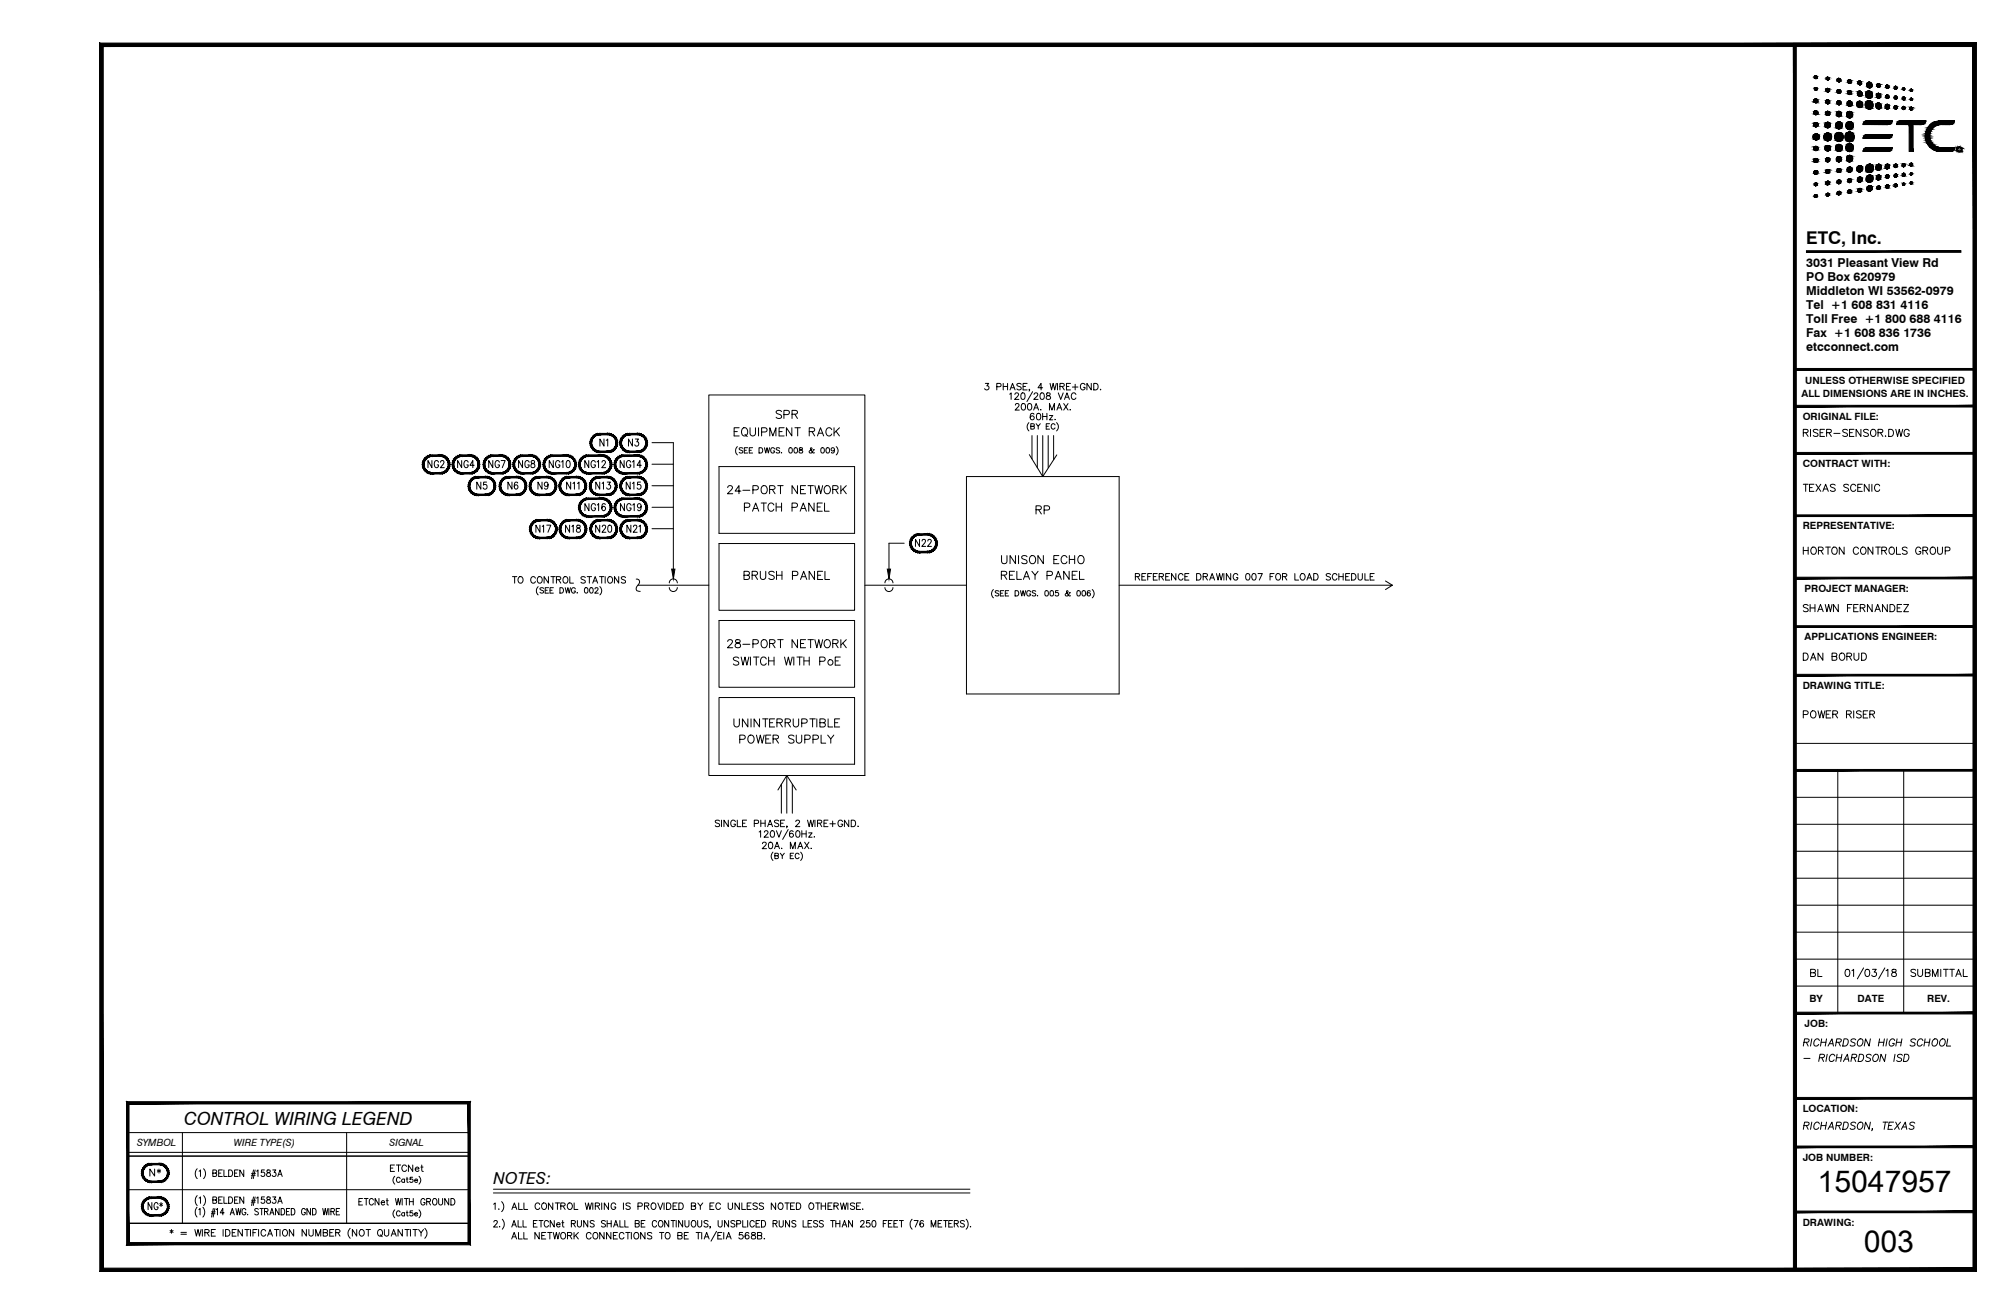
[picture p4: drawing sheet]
<svg xmlns="http://www.w3.org/2000/svg" width="432mm" height="279mm" viewBox="0 0 432 279" stroke-linecap="round" stroke-linejoin="round" font-family="sans-serif">
<defs><g id="words">
<g font-size="6.5">
<text x="389.3" y="255.3">15047957</text>
<text x="399.2" y="268.2">003</text>
</g>
<text font-size="3.9" x="39.5" y="241.1">CONTROL WIRING LEGEND</text>
<text font-size="3.8" x="386.9" y="52.2">ETC, Inc.</text>
<text font-size="3.5" x="105.7" y="253.8">NOTES:</text>
<g font-size="2.6">
<text x="386.9" y="57.3">3031 Pleasant View Rd</text>
<text x="386.9" y="60.3">PO Box 620979</text>
<text x="386.9" y="63.3">Middleton WI 53562-0979</text>
<text x="386.9" y="69.2">Toll Free +1 800 688 4116</text>
<text x="386.9" y="66.3">Tel +1 608 831 4116</text>
<text x="386.9" y="75.2">etcconnect.com</text>
<text x="386.9" y="72.2">Fax +1 608 836 1736</text>
</g>
<g font-size="2.1">
<text x="386.7" y="82.3">UNLESS OTHERWISE SPECIFIED</text>
<text x="385.9" y="85">ALL DIMENSIONS ARE IN INCHES.</text>
<text x="386.1" y="90">ORIGINAL FILE:</text>
<text x="386.1" y="100.1">CONTRACT WITH:</text>
<text x="386.1" y="113.4">REPRESENTATIVE:</text>
<text x="386.5" y="126.8">PROJECT MANAGER:</text>
<text x="386.5" y="137.2">APPLICATIONS ENGINEER:</text>
<text x="386.1" y="147.6">DRAWING TITLE:</text>
<text x="387.6" y="214.8">BY</text>
<text x="397.9" y="214.8">DATE</text>
<text x="412.8" y="214.8">REV.</text>
<text x="386.5" y="220">JOB:</text>
<text x="386.1" y="238.3">LOCATION:</text>
<text x="29.4" y="245.6">SYMBOL</text>
<text x="50.1" y="245.6">WIRE TYPE(S)</text>
<text x="83.5" y="245.6">SIGNAL</text>
<text x="386.1" y="248.7">JOB NUMBER:</text>
<text x="386.1" y="262.6">DRAWING:</text>
</g>
<text font-size=".7" x="419.4" y="32.3">R</text>
</g></defs>
<g fill="none" stroke="#000" stroke-width=".21">
<path d="M21.8 9.6h362.6v262.5h-362.6zM92.5 98.7v1.5l-.8-1.5v1.5M93.9 99a.47 .47 0 0 0-.5-.3 .47 .47 0 0 0-.4 .6v.3a.47 .47 0 0 0 .5 .6 .47 .47 0 0 0 .4-.6h-.3M94.4 99l.2-.3h.3l.2 .3-.2 .5-.6 .7h.9M98.9 98.7v1.5l-.9-1.5v1.5M100.3 99a.47 .47 0 0 0-.6-.3 .47 .47 0 0 0-.3 .6v.3a.47 .47 0 0 0 .4 .6 .47 .47 0 0 0 .5-.6h-.3M101.6 99.7h-.9l.6-1v1.5M105.6 98.7v1.5l-.9-1.5v1.5M107 99a.48 .48 0 0 0-.6-.3 .48 .48 0 0 0-.4 .6v.3a.48 .48 0 0 0 .5 .6 .48 .48 0 0 0 .5-.6h-.3M107.3 98.7h.9l-.6 1.5M111.9 98.7v1.5l-.8-1.5v1.5M113.3 99a.47 .47 0 0 0-.5-.3 .47 .47 0 0 0-.4 .6v.3a.47 .47 0 0 0 .5 .6 .47 .47 0 0 0 .4-.6h-.3"/>
<path d="M113.8 98.8v.4a.56 .56 0 0 1 .7 .3 .56 .56 0 0 1-.2 .7 .49 .49 0 0 1-.6-.5 .49 .49 0 0 1 .6-.4l.2-.3-.1-.2zM118.5 98.7v1.5l-.9-1.5v1.5M119.9 99a.48 .48 0 0 0-.5-.3 .48 .48 0 0 0-.4 .6v.3a.48 .48 0 0 0 .5 .6 .48 .48 0 0 0 .4-.6h-.3M120.3 99l.3-.3v1.5M121.4 98.8l.2-.1a.83 .83 0 0 1 .5 .7 .83 .83 0 0 1-.5 .8 1.05 1.05 0 0 1-.2-1.4zM126.1 98.7v1.5l-.8-1.5v1.5M127.5 99a.48 .48 0 0 0-.5-.3 .48 .48 0 0 0-.4 .6v.3a.48 .48 0 0 0 .5 .6 .48 .48 0 0 0 .4-.6h-.3M127.9 99l.3-.3v1.5M128.9 99l.3-.3h.2l.3 .4-.8 1.1h.8M129.4 94.1v1.5l-.9-1.5v1.5M129.9 94.4l.3-.3v1.5M133.7 98.7v1.5l-.9-1.5v1.5"/>
<path d="M135.1 99a.48 .48 0 0 0-.6-.3 .48 .48 0 0 0-.3 .6v.3a.48 .48 0 0 0 .4 .6 .48 .48 0 0 0 .5-.6h-.3M135.5 94.1v1.5l-.9-1.5v1.5M135.5 99l.3-.3v1.5M136.1 94.1h.7l-.4 .6a.45 .45 0 0 1 .4 .7 .45 .45 0 0 1-.8-.1M137.4 99.7h-.9l.6-1v1.5M139.7 94.8h4.5v27.2M139.7 99.5h4.5M151.8 84.6h33.4v81.6h-33.4zM154 100h29v14.3h-29zM157.2 92.5h.7M157.9 95.7a1.22 1.22 0 0 0 0 1.8M158.3 91.7h-1.1v1.7h1.1"/>
<path d="M159 91.9a.8 .8 0 0 1 1.1 .1 .8 .8 0 0 1-.1 1.2l-.2 .1a.84 .84 0 0 1-1-.3 .84 .84 0 0 1 .2-1.1zM159.1 96.1l-.3-.2-.5 .2 .1 .3 .7 .4v.1l-.3 .2-.5-.2M159.4 96.5h.5M159.6 93.1l.5 .5M160.1 95.9h-.7v1.2h.7M160.5 96.5h.4M160.6 91.7v1.2a.59 .59 0 0 0 .6 .5 .59 .59 0 0 0 .6-.5v-1.2M161.2 95.9h-.7v1.2h.7M162.5 91.7v1.7M162.6 95.9h.4a.61 .61 0 0 1 .4 .6 .61 .61 0 0 1-.4 .6h-.4zM163.1 92.6h.8a.46 .46 0 0 0 .4-.5 .46 .46 0 0 0-.4-.4h-.8v1.7M163.7 95.9l.3 1.2 .3-1.2 .3 1.2 .2-1.2"/>
<path d="M164.9 93.4v-1.7l.6 1.7 .7-1.7v1.7M165.9 96.2a.42 .42 0 0 0-.5-.3 .42 .42 0 0 0-.3 .5v.2a.41 .41 0 0 0 .4 .5 .41 .41 0 0 0 .4-.5h-.3M166.9 92.5h.6M167 96.1l-.3-.2-.5 .2 .1 .2 .7 .5v.1l-.3 .2-.5-.2M167.4 88.2a.65 .65 0 0 0-.6-.3 .65 .65 0 0 0-.6 .4l.2 .3 .8 .3a.39 .39 0 0 1 0 .7 .8 .8 0 0 1-1-.2M167.4 97h.1M167.9 88.8h.7a.46 .46 0 0 0 .5-.4 .46 .46 0 0 0-.5-.5h-.7v1.8M168 91.7h-1.1v1.7h1.1M169.1 96l.2-.1a.59 .59 0 0 1 .4 .6 .59 .59 0 0 1-.4 .6l-.3-.2-.1-.3zM169.6 91.7v1.7l-1.2-1.7v1.7M169.6 88.8l1-.1 .2-.3-.1-.3-.3-.2h-.8v1.8M170.2 96a.57 .57 0 0 1 .7 .4 .57 .57 0 0 1-.4 .7l-.4-.2-.1-.5z"/>
<path d="M170.2 88.8l.6 .9M170.3 91.7h1.1M170.9 91.7v1.7M171.3 96v.3a.49 .49 0 0 1 .5 .2 .49 .49 0 0 1 0 .5h-.5a.49 .49 0 0 1 0-.5 .49 .49 0 0 1 .5-.2v-.3zM173.3 92.5l1-.1 .2-.2-.1-.4-.3-.1h-.8v1.7M173.9 92.5l.6 .9M174.4 96.4l-.1-.1a.68 .68 0 0 1-.9 .7v-.4l.5-.4-.1-.3-.2 .2 .2 .4 .3 .5h.3M175.1 93.4l.6-1.7 .7 1.7M175.3 92.8h.9M176 96l.1-.1a.59 .59 0 0 1 .5 .6 .59 .59 0 0 1-.5 .6l-.3-.2v-.3zM177.1 96a.57 .57 0 0 1 .7 .4 .57 .57 0 0 1-.5 .7l-.3-.2-.1-.5zM178.2 92.1a.64 .64 0 0 0-.8-.4 .64 .64 0 0 0-.5 .6 .72 .72 0 0 0 .2 1 .72 .72 0 0 0 1-.1l.1-.2"/>
<path d="M178.6 91.7v1.7M178.7 96.3a.36 .36 0 0 1-.5 .3 .36 .36 0 0 1-.1-.6 .36 .36 0 0 1 .6 .1v.2a.52 .52 0 0 1-.4 .8l-.2-.2M179.1 92.4l.7 1M179.1 95.7a1.17 1.17 0 0 1 0 1.8M179.8 91.7l-1.2 1.1M211 82.1h.8l-.4 .6a.46 .46 0 0 1 .3 .7 .46 .46 0 0 1-.8-.1M213.5 82.9l.8-.1v-.5l-.8-.2v1.4M214.9 82.1v1.4M214.9 82.8h.9M215.8 82.1v1.4M216.3 84.5l.3-.3v1.4M216.3 83.5l.6-1.4 .5 1.4"/>
<path d="M216.5 83.1h.7M217.4 84.5l.2-.3h.4l.2 .3-.2 .4-.7 .7h.9M217.5 86.8l.2-.3h.4l.2 .2-.2 .5-.7 .7h.9M218.7 82.3l-.3-.2-.6 .2 .1 .3 .7 .3 .1 .2v.2l-.3 .2-.6-.2M218.8 84.2a.44 .44 0 0 1 .7 .3l.1 .3a.62 .62 0 0 1-.4 .8h-.2a.92 .92 0 0 1-.2-1.4zM218.9 86.5a.45 .45 0 0 1 .7 .2l.1 .4a.61 .61 0 0 1-.6 .8 .88 .88 0 0 1-.2-1.4zM219.1 82.8h.6M220 82.1h-.9v1.4h.9M220.3 86.5a.47 .47 0 0 1 .6 .2l.1 .4a.61 .61 0 0 1-.5 .8 .9 .9 0 0 1-.2-1.4zM220.4 90.6a1.22 1.22 0 0 0 0 1.7M220.5 97.4l2.8 4.7 3-4.6M220.5 83.5h-.1h.1l-.1 .3"/>
<path d="M220.8 91.3h.6l.1-.4-.7-.1v1.1l.7-.1v-.4l-.2-.1M221 93.3v5M221.2 83.9l-1.2 2.1M221.4 87.9l.5-1.4 .6 1.4M221.5 88.8l-.1-.2a.47 .47 0 0 0-.7 .2v1a.44 .44 0 0 0 .7 0 .44 .44 0 0 0-.1-.7 .44 .44 0 0 0-.6 .4M221.5 84.5l.3-.3h.4l.1 .3-.2 .4-.7 .7h.9M221.6 87.4h.6M221.9 90.8l.5 .5 .4-.5M222.2 88.6a.47 .47 0 0 1 .7 .2v.4a.61 .61 0 0 1-.4 .8h-.1a.9 .9 0 0 1-.2-1.4zM222.2 93.3v6.9M222.4 91.3v.6M222.9 87.7l.1 .1"/>
<path d="M222.9 84.2a.47 .47 0 0 1 .7 .3l.1 .3a.61 .61 0 0 1-.4 .8h-.1a.9 .9 0 0 1-.3-1.4zM223.3 83.1h-1l.7-1v1.4M223.3 88.6v1.4M223.3 89.2h.9M223.3 93.3v8.8M224.1 91.3h.4M224.2 84.2v.4l.6 .3 .2 .2a.47 .47 0 0 1-.4 .5 .47 .47 0 0 1-.5-.5l.2-.2 .6-.3v-.2a.5 .5 0 0 0-.7-.2zM224.2 88.6v1.4M224.5 93.3v6.9M224.8 87.9v-1.4l.5 1.4 .5-1.4v1.4M224.8 89h.7l-.7 1h.7M224.8 90.8h-.7v1.1h.7"/>
<path d="M224.9 82.1l.3 1.4 .4-1.4 .3 1.4 .3-1.4M225.7 93.3v5.2M226 91.1a.43 .43 0 0 0-.5-.3 .43 .43 0 0 0-.4 .4 .48 .48 0 0 0 .2 .6 .48 .48 0 0 0 .6 0l.1-.1M226 89.8v.1M226.3 90.6a1.22 1.22 0 0 1 0 1.7M226.4 87.9l.5-1.4 .5 1.4M226.5 82.1v1.4M226.6 87.4h.6M226.7 84.2l.5 1.4 .5-1.4M227 82.8l.8-.1 .1-.4-.9-.2v1.4M227.5 82.8l.5 .7M227.8 86.5l1 1.4"/>
<path d="M228 85.6l.5-1.4 .6 1.4M228.2 85.1h.6M228.4 82.8h.6M228.8 86.5l-1 1.4M229.2 87.7l.1 .1M229.3 82.1h-.9v1.4h.9M229.7 82.9h1.2M230.3 82.3v1.2M230.5 84.5a.51 .51 0 0 0-.6-.3 .51 .51 0 0 0-.4 .5v.3a.51 .51 0 0 0 .4 .6 .51 .51 0 0 0 .6-.3M232.4 82.5a.56 .56 0 0 0-.8-.3 .56 .56 0 0 0-.2 .8 .5 .5 0 0 0 .5 .6 .5 .5 0 0 0 .5-.6h-.3M233.7 82.1v1.4l-.9-1.4v1.4M234.3 82.1h.4a.75 .75 0 0 1 .5 .7 .75 .75 0 0 1-.5 .7h-.4z"/>
<path d="M235.7 83.4l.1 .1M386.2 92.7l.9-.1 .2-.3-.4-.3h-.7v1.5M386.8 92.7l.5 .8M387.8 92v1.5M389.4 92.2l-.4-.2-.6 .2v.3l.8 .4 .2 .2v.2l-.4 .2-.6-.2M389.8 92.7h.6M390.8 92h-1v1.5h1M391.2 92.7l.9-.1 .1-.5-1-.1v1.5M391.7 92.7l.6 .8M392.8 92.9h1.3M395.7 92.2l-.4-.2-.6 .2 .1 .3 .8 .4 .1 .4-.1 .2h-.6l-.3-.2M396.1 92.7h.6"/>
<path d="M397.1 92h-1v1.5h1M398.6 92v1.5l-1.1-1.5v1.5M400.2 92.2l-.4-.2-.6 .2 .1 .4 .7 .3 .2 .4-.4 .2-.6-.2M400.9 92.1a.72 .72 0 0 1 .9 .7 .72 .72 0 0 1-.9 .7l-.3-.6 .1-.5zM402.2 92.7l.9-.1 .2-.3-.4-.3h-.7v1.5M402.8 92.7l.5 .8M403.9 93.4v.1M404.5 92h.5a.81 .81 0 0 1 .6 .8 .81 .81 0 0 1-.6 .7h-.5zM406.1 92l.3 1.5 .4-1.5 .4 1.5 .3-1.5M408.9 92.4a.57 .57 0 0 0-.6-.4 .57 .57 0 0 0-.5 .6v.3a.55 .55 0 0 0 .6 .6 .55 .55 0 0 0 .5-.6h-.3M103 103.3v1.5l-.9-1.5v1.5M104.2 103.3h-.6l-.1 .6a.46 .46 0 0 1 .7 .1 .46 .46 0 0 1-.1 .6 .46 .46 0 0 1-.6-.1"/>
<path d="M109.7 103.3v1.5l-.9-1.5v1.5M110.9 103.5l-.4-.2a.88 .88 0 0 0 .1 1.5 .43 .43 0 0 0 .4-.4 .43 .43 0 0 0-.4-.4 .43 .43 0 0 0-.5 .3M115.6 112.5v1.5l-.8-1.5v1.5M116.1 103.3v1.5l-.9-1.5v1.5M116.1 112.8l.3-.3v1.5M117.1 112.5h.9l-.6 1.5M117.4 103.8a.41 .41 0 0 1-.6 .3 .41 .41 0 0 1-.1-.6 .41 .41 0 0 1 .6 0l.1 .3a.74 .74 0 0 1-.5 1l-.3-.2M122 112.5v1.5l-.9-1.5v1.5M122.2 103.3v1.5l-.8-1.5v1.5M122.5 112.8l.3-.3v1.5M122.7 103.6l.3-.3v1.5M123.6 112.6v.4a.55 .55 0 0 1 .6 .4 .55 .55 0 0 1-.2 .6 .49 .49 0 0 1-.6-.5 .49 .49 0 0 1 .7-.4l.2-.2-.1-.3z"/>
<path d="M123.7 103.6l.3-.3v1.5M126.1 107.9v1.5l-.8-1.5v1.5M127.5 108.3a.47 .47 0 0 0-.5-.4 .47 .47 0 0 0-.4 .6v.3a.47 .47 0 0 0 .5 .6 .47 .47 0 0 0 .4-.6h-.3M127.9 108.2l.3-.3v1.5M128.5 112.5v1.5l-.9-1.5v1.5M128.5 103.3v1.5l-.9-1.5v1.5M129 103.6l.3-.3v1.5M129 112.9l.2-.4 .4 .1 .1 .2-.1 .5-.7 .7h.9M129.6 108.1l-.3-.2a.87 .87 0 0 0 0 1.5 .45 .45 0 0 0 .4-.6 .45 .45 0 0 0-.7-.1l-.1 .2M130.1 103.3h.6l-.3 .6a.46 .46 0 0 1 .3 .7 .46 .46 0 0 1-.8-.1M130.4 112.6h.4l.2 .6a.69 .69 0 0 1-.3 .8h-.2a1.1 1.1 0 0 1-.1-1.4zM133.7 107.9v1.5l-.8-1.5v1.5"/>
<path d="M135 103.3v1.5l-.9-1.5v1.5M135.1 112.5v1.5l-.8-1.5v1.5M135.2 108.3a.48 .48 0 0 0-.6-.4 .48 .48 0 0 0-.4 .6v.3a.48 .48 0 0 0 .5 .6 .48 .48 0 0 0 .5-.6h-.4M135.5 103.6l.3-.3v1.5M135.5 108.2l.3-.3v1.5M135.7 112.9l.1-.3a.42 .42 0 0 1 .6 .1 .42 .42 0 0 1-.2 .6l-.6 .7h.9M136.9 112.8l.3-.3v1.5M137.2 103.3h-.6l-.1 .6a.46 .46 0 0 1 .7 .1 .46 .46 0 0 1-.1 .6 .46 .46 0 0 1-.6-.1M137.3 108.4a.41 .41 0 0 1-.6 .3 .41 .41 0 0 1-.1-.6 .41 .41 0 0 1 .7 0v.3a.73 .73 0 0 1-.5 1l-.2-.2M139.7 113.3h4.5M139.7 108.7h4.5M139.7 104.1h4.5"/>
<path d="M154 116.5h29v14.3h-29zM155.9 104.5l.3-.4 .6 .1a.53 .53 0 0 1-.2 .8l-.8 .8h1.1M158.7 105.2h-1.2l.8-1.1v1.7M159.1 105.1h1.5M159.4 108.7h.8a.47 .47 0 0 0 .4-.5 .47 .47 0 0 0-.4-.4h-.8v1.7M161.2 109.5l.7-1.7 .6 1.7M161.3 105h.7a.46 .46 0 0 0 .4-.5 .46 .46 0 0 0-.4-.4h-.7v1.7M161.4 108.9h.9M163 107.8h1.2M163.3 104.1a.84 .84 0 0 1 1 .4 .84 .84 0 0 1-.1 1.1 .64 .64 0 0 1-.8 .2 .64 .64 0 0 1-.4-.7l.1-.6zM163.6 107.8v1.7M164.8 104.9l1-.1 .2-.2-.1-.4-.3-.1h-.8v1.7"/>
<path d="M165.4 104.9l.6 .9M165.7 108.2a.64 .64 0 0 0-.7-.4 .64 .64 0 0 0-.5 .7 .72 .72 0 0 0 .2 .9 .72 .72 0 0 0 1-.1v-.2M166.2 107.8v1.7M166.2 108.6h1.2M166.6 104.1h1.1M167.2 104.1v1.7M167.4 107.8v1.7M169.6 108.7h.8a.47 .47 0 0 0 .4-.5 .47 .47 0 0 0-.4-.4h-.8v1.7M170.8 104.1v1.7l-1.2-1.7v1.7M171.4 109.5l.7-1.7 .6 1.7M171.5 104.9h.6M171.6 108.9h.9"/>
<path d="M172.5 104.1h-1v1.7h1M173.1 104.1h1.1M173.6 104.1v1.7M174.4 107.8v1.7l-1.2-1.7v1.7M174.5 104.1l.5 1.7 .4-1.7 .4 1.7 .4-1.7M175 108.6h.7M176.1 107.8h-1.1v1.7h1.1M176.6 107.8v1.7h1M176.7 104.3a.8 .8 0 0 1 1.1 .1 .8 .8 0 0 1-.1 1.2 .8 .8 0 0 1-1.1-.2 .8 .8 0 0 1 .1-1.1zM178.4 104.9l1-.1 .1-.2-.1-.4-.3-.1h-.7v1.7M178.9 104.9l.6 .9M180.1 104.1v1.7"/>
<path d="M180.5 104.8l.8 1M181.3 104.1l-1.2 1.1M193.7 116.4h-3.3v5.6M196.9 115.6v1.5l-.8-1.5v1.5M197.5 115.9l.2-.3h.4l.1 .2-.2 .6-.6 .7h.9M198.7 115.9l.3-.3h.3l.2 .2-.2 .6-.6 .7h.8M207 102.1h32.7v46.6h-32.7zM214.5 119v1.3a.59 .59 0 0 0 .6 .5 .59 .59 0 0 0 .6-.5v-1.3M217.5 119v1.8l-1.2-1.8v1.8M218.2 119v1.8M220 119.3a.64 .64 0 0 0-.6-.3 .64 .64 0 0 0-.6 .5l.2 .2 .8 .3 .2 .5a.77 .77 0 0 1-1.2 0M220.7 119.3l.1-.2a.86 .86 0 0 1 1.1 .6 .86 .86 0 0 1-.6 1.1 .89 .89 0 0 1-.8-.6 .89 .89 0 0 1 .2-.9z"/>
<path d="M221.9 109.2l1-.1 .1-.2v-.4l-.4-.1h-.7v1.7M222.5 109.2l.5 .9M223.5 119v1.8l-1.2-1.8v1.8M223.6 109.3l1-.1 .2-.2a.46 .46 0 0 0-.4-.6h-.8v1.7M225.7 119.9h.7M226.8 119h-1.1v1.8h1.1M228.5 119.5a.64 .64 0 0 0-.7-.5 .64 .64 0 0 0-.5 .7v.4a.65 .65 0 0 0 .5 .7 .65 .65 0 0 0 .7-.4M229 119.9h1.2M229 119v1.8M230.2 119v1.8M231 119.3l.2-.2a.86 .86 0 0 1 1 .6 .86 .86 0 0 1-.5 1.1 .89 .89 0 0 1-.8-.6 .89 .89 0 0 1 .1-.9zM386.2 103.8h1.1"/>
<path d="M386.2 117.2v1.6M386.2 118h1.1M386.8 103.8v1.5M387.3 117.2v1.6M387.6 104.5h.5M388 117.5a.71 .71 0 0 1 1 .1 .71 .71 0 0 1-.1 1 .71 .71 0 0 1-1-.2 .71 .71 0 0 1 .1-.9zM388.5 103.8h-.9v1.5h.9M389 103.8l1 1.5M389.5 118l.8-.1 .2-.2-.1-.3-.9-.2v1.6M390 103.8l-1 1.5M390 118l.5 .8M390.4 105.3l.6-1.5 .6 1.5"/>
<path d="M390.6 104.8h.8M391 117.2h1M391.5 117.2v1.6M392.5 117.5a.56 .56 0 0 1 .6-.3 .56 .56 0 0 1 .4 .6v.4a.58 .58 0 0 1-.6 .6 .58 .58 0 0 1-.6-.6zM393.1 104l-.4-.2-.7 .2 .2 .3 .7 .3 .2 .3v.2l-.4 .2-.7-.2M395 117.2v1.6l-1.1-1.6v1.6M395.9 104l-.3-.2-.7 .2 .1 .3 .8 .3 .1 .3v.2l-.3 .2-.7-.2M397.5 104.1a.57 .57 0 0 0-.7-.3 .57 .57 0 0 0-.4 .5v.4a.57 .57 0 0 0 .4 .6 .57 .57 0 0 0 .7-.4M397.9 104.5h.6M398.1 117.6a.56 .56 0 0 0-.7-.4 .56 .56 0 0 0-.4 .6 .64 .64 0 0 0 .1 .8 .64 .64 0 0 0 .9 0l.1-.2M398.6 117.5a.71 .71 0 0 1 1 .1 .71 .71 0 0 1-.1 1 .71 .71 0 0 1-1-.2 .71 .71 0 0 1 .1-.9zM398.9 103.8h-1v1.5h1"/>
<path d="M400.3 103.8v1.5l-1-1.5v1.5M400.9 103.8v1.5M401.1 117.2v1.6l-1-1.6v1.6M401.7 117.2h1.1M402.2 117.2v1.6M402.6 104.1a.57 .57 0 0 0-.6-.3 .57 .57 0 0 0-.5 .5v.4a.57 .57 0 0 0 .5 .6 .57 .57 0 0 0 .6-.4M403 118l.9-.1 .2-.4-.4-.3h-.7v1.6M403.6 118l.5 .8M404.7 117.5a.56 .56 0 0 1 .7-.3 .56 .56 0 0 1 .4 .6v.4a.58 .58 0 0 1-.6 .6 .58 .58 0 0 1-.6-.6zM406.2 117.2v1.6h.9M408.5 117.5a.58 .58 0 0 0-.6-.3 .58 .58 0 0 0-.4 .4l1 .7v.3l-.4 .2-.6-.2M411.4 117.6a.56 .56 0 0 0-.6-.4 .56 .56 0 0 0-.5 .6 .64 .64 0 0 0 .2 .8 .64 .64 0 0 0 .8 0l.1-.4h-.4"/>
<path d="M411.9 118l.8-.1 .2-.4-.4-.3h-.6v1.6M412.4 118l.5 .8M413.5 117.5a.71 .71 0 0 1 1 .1 .71 .71 0 0 1-.1 1 .71 .71 0 0 1-1-.2 .71 .71 0 0 1 .1-.9zM415 117.2v1.1a.52 .52 0 0 0 .5 .5 .52 .52 0 0 0 .5-.5v-1.1M416.6 118h.9l.2-.2-.1-.4-1-.2v1.6M109.8 123.5h.9M110.2 123.5v1.4M111.2 123.6a.66 .66 0 0 1 .9 .6 .66 .66 0 0 1-.9 .7l-.3-.5v-.3zM114.7 123.9a.51 .51 0 0 0-.6-.4 .51 .51 0 0 0-.4 .6v.3a.51 .51 0 0 0 .4 .5 .51 .51 0 0 0 .6-.3M115.3 125.7a1.22 1.22 0 0 0 0 1.8M115.3 123.6a.66 .66 0 0 1 .9 .6 .66 .66 0 0 1-.9 .7l-.2-.5zM116.4 126.1l-.2-.2-.6 .2 .2 .3 .5 .2 .1 .3-.2 .2-.6-.2"/>
<path d="M116.8 126.5h.4M117.5 123.5v1.4l-1-1.4v1.4M117.5 125.9h-.7v1.2h.7M117.8 126.5h.5M118 123.5h.9M118.5 123.5v1.4M118.5 125.9h-.7v1.2h.7M119.2 124.2l.8-.1 .1-.4-.9-.2v1.4M119.6 124.2l.5 .7M119.9 125.9h.4a.63 .63 0 0 1 .4 .6 .63 .63 0 0 1-.4 .6h-.4zM120.9 123.6a.65 .65 0 0 1 .8 .6 .65 .65 0 0 1-.8 .7l-.3-.5v-.5zM121.1 125.9l.2 1.2 .3-1.2 .3 1.2 .3-1.2"/>
<path d="M122 123.5v1.4h.8M123.2 126.2a.43 .43 0 0 0-.5-.3 .43 .43 0 0 0-.3 .5 .48 .48 0 0 0 .2 .6 .48 .48 0 0 0 .6-.1v-.3h-.2M123.6 127h.1M125.3 126l.2-.1a.6 .6 0 0 1 .4 .6 .6 .6 0 0 1-.4 .6l-.3-.2v-.3zM125.4 123.8l-.4-.3-.4 .1-.1 .4 .7 .4 .2 .4-.4 .1-.6-.1M125.8 123.5h.9M126.2 123.5v1.4M126.4 126a.58 .58 0 0 1 .7 .4 .58 .58 0 0 1-.4 .7l-.4-.2v-.5zM127 124.9l.5-1.4 .5 1.4M127.2 124.5h.6M127.4 126.2l.2-.3 .4 .1 .1 .1-.2 .4-.5 .6h.8M128.4 123.5h.9"/>
<path d="M128.5 125.7a1.17 1.17 0 0 1 0 1.8M128.9 123.5v1.4M129.6 123.5v1.4M130.4 123.6a.66 .66 0 0 1 .8 .6 .66 .66 0 0 1-.8 .7l-.3-.5zM132.5 123.5v1.4l-.9-1.4v1.4M134 123.8l-.3-.3-.5 .1-.1 .4 .8 .4 .1 .4-.3 .1-.6-.1M136.3 124.1a.61 .61 0 0 1 .7 .3 .61 .61 0 0 1-.2 .7l-.4 .6-.1 .6 .1 .3 .7 .1M136.6 125.4h15.2M143.4 124.9a.86 .86 0 0 1 .8-.9 .86 .86 0 0 1 .9 .9M143.4 125.9a.86 .86 0 0 0 .8 .8 .86 .86 0 0 0 .9-.8M154 132.9h29v14.4h-29zM155.9 137.5l.3-.4 .6 .1a.55 .55 0 0 1-.2 .8l-.8 .8h1.1"/>
<path d="M157.6 137.1a.34 .34 0 0 0 .2 .6l.3 .1a.5 .5 0 0 1 .5 .5 .5 .5 0 0 1-.4 .5h-.3a.5 .5 0 0 1-.5-.5 .5 .5 0 0 1 .5-.5l.4-.1a.34 .34 0 0 0 .1-.6zM159.1 138h1.5M159.4 123.3l1-.1 .1-.3-.1-.3-.3-.2h-.7v1.8h.7a.46 .46 0 0 0 .4-.5 .46 .46 0 0 0-.4-.4M161.1 123.3l1-.1 .2-.3-.1-.3-.3-.2h-.8v1.8M161.3 138h.7a.46 .46 0 0 0 .4-.5 .46 .46 0 0 0-.4-.4h-.7v1.7M161.7 123.3l.6 .9M162.8 122.4v1.3a.59 .59 0 0 0 .6 .5 .59 .59 0 0 0 .6-.5v-1.3M163.2 137.3a.65 .65 0 0 1 .7-.2 .65 .65 0 0 1 .4 .6v.4a.66 .66 0 0 1-.6 .7 .66 .66 0 0 1-.7-.7zM164.8 137.9l1-.1 .2-.3-.1-.3-1.1-.1v1.7M165.4 137.9l.6 .9M165.8 122.7a.65 .65 0 0 0-.6-.3 .65 .65 0 0 0-.5 .4l.1 .3 .9 .3 .1 .5a.76 .76 0 0 1-1.1 0M166.3 122.4v1.8"/>
<path d="M166.3 123.3h1.2M166.6 137.1h1.1M167.2 137.1v1.7M167.5 122.4v1.8M169.7 123.3h1l.2-.3a.46 .46 0 0 0-.4-.6h-.8v1.8M170.8 137.1v1.7l-1.2-1.7v1.7M171.5 124.2l.6-1.8 .7 1.8M171.5 137.9h.6M171.7 123.6h.8M172.5 137.1h-1v1.7h1M173.1 137.1h1.1M173.6 137.1v1.7"/>
<path d="M174.4 122.4v1.8l-1.1-1.8v1.8M174.5 137.1l.5 1.7 .4-1.7 .4 1.7 .4-1.7M175.1 123.3h.7M176.2 122.4h-1.1v1.8h1.1M176.7 137.3a.65 .65 0 0 1 .7-.2 .65 .65 0 0 1 .5 .6v.4a.67 .67 0 0 1-.7 .7 .67 .67 0 0 1-.7-.7zM176.7 122.4v1.8h1M178.4 137.9l1-.1 .1-.3-.1-.3-1-.1v1.7M178.9 137.9l.6 .9M180.1 137.1v1.7M180.5 137.8l.8 1M181.3 137.1l-1.2 1.1M185.2 125.4h21.8"/>
<path d="M189.5 124.9a.86 .86 0 0 1 .9-.9 .86 .86 0 0 1 .9 .9M189.5 125.9a.86 .86 0 0 0 .9 .8 .86 .86 0 0 0 .9-.8M212.8 126.3a1.17 1.17 0 0 0 0 1.8M213.9 126.7l-.3-.1-.4 .1 .1 .3 .6 .4v.2l-.3 .1-.4-.1M214.3 127.1h.4M214.5 123.2l1-.1 .1-.2v-.3l-.4-.2h-.7v1.7M215 126.6h-.7v1.1h.7M215 123.2l.6 .9M215.3 127.1h.5M216 126.6h-.7v1.1h.7M216.2 123.2h.7M217.3 122.4h-1.1v1.7h1.1"/>
<path d="M217.4 126.6h.4a.6 .6 0 0 1 .4 .5 .6 .6 0 0 1-.4 .6h-.4zM217.8 122.4v1.7h1M218.6 126.6l.3 1.1 .2-1.1 .3 1.1 .3-1.1M219.2 124.1l.7-1.7 .6 1.7M219.4 123.6h.9M220.7 126.8a.42 .42 0 0 0-.4-.3 .42 .42 0 0 0-.4 .5v.3a.41 .41 0 0 0 .4 .4 .41 .41 0 0 0 .4-.4h-.2M221 122.4l.7 .8 .6-.8M221.7 123.2v.9M221.8 126.7l-.2-.1-.5 .1v.2l.7 .5v.2l-.2 .1-.5-.1M222.2 127.6l.1 .1M223.9 126.6h.2a.59 .59 0 0 1 .5 .5 .59 .59 0 0 1-.5 .6l-.3-.2zM224.3 123.3h.7a.46 .46 0 0 0 .4-.4 .46 .46 0 0 0-.4-.5h-.7v1.7"/>
<path d="M225.1 126.6h.1a.6 .6 0 0 1 .5 .5 .6 .6 0 0 1-.5 .6 .72 .72 0 0 1-.1-1.1zM226 124.1l.7-1.7 .6 1.7M226.2 123.6h.9M226.6 126.6h-.5v.4a.41 .41 0 0 1 .6 0 .41 .41 0 0 1-.1 .7 .41 .41 0 0 1-.6-.2M229 122.4v1.7l-1.2-1.7v1.7M229.2 127l-.1-.1a.68 .68 0 0 1-.9 .7l.1-.4 .5-.4-.2-.2-.2 .1 .2 .4 .4 .6 .2-.1M229.7 123.2h.6M230.7 122.4h-1v1.7h1M230.8 126.6h.2a.59 .59 0 0 1 .4 .5 .59 .59 0 0 1-.4 .6h-.2l-.2-.5zM231.2 122.4v1.7h1M231.9 126.6h.2a.6 .6 0 0 1 .4 .5 .6 .6 0 0 1-.4 .6 .72 .72 0 0 1-.2-1.1zM233.5 126.7v-.1a.57 .57 0 0 0-.7 .4 .57 .57 0 0 0 .4 .7 .36 .36 0 0 0 .4-.3 .36 .36 0 0 0-.4-.4 .36 .36 0 0 0-.4 .3"/>
<path d="M233.9 126.3a1.17 1.17 0 0 1 0 1.8M239.7 125.4h58.5l-1.5 .9M243.2 123.5h.8l.1-.4-.3-.2h-.6v1.4M243.6 123.5l.5 .8M244.6 123.5h.5M245.4 122.9h-.8v1.4h.8M245.8 123.5h.6M246.7 122.9h-.9v1.4M247 123.5h.6M247.9 122.9h-.9v1.4h.9M248.3 123.5h.8v-.5l-.8-.1v1.4M248.7 123.5l.5 .8"/>
<path d="M249.7 123.5h.5M250.5 122.9h-.8v1.4h.8M251.9 122.9v1.4l-1-1.4v1.4M253.4 123.2a.51 .51 0 0 0-.6-.3 .51 .51 0 0 0-.4 .5v.4a.51 .51 0 0 0 .4 .5 .51 .51 0 0 0 .6-.3M253.8 123.5h.5M254.6 122.9h-.8v1.4h.8M256.3 122.9h.5a.75 .75 0 0 1 .5 .7 .75 .75 0 0 1-.5 .7h-.5zM257.7 123.5h.8l.1-.5-.9-.1v1.4M258.2 123.5l.4 .8M259.1 124.3l.5-1.4 .6 1.4M259.3 123.8h.7M260.6 122.9l.3 1.4 .3-1.4 .3 1.4 .4-1.4"/>
<path d="M262.1 122.9v1.4M263.6 122.9v1.4l-.9-1.4v1.4M265.1 123.2a.51 .51 0 0 0-.6-.3 .51 .51 0 0 0-.4 .5v.4a.5 .5 0 0 0 .5 .5 .5 .5 0 0 0 .5-.5h-.3M267 123l.2-.1a.72 .72 0 0 1 .5 .7 .72 .72 0 0 1-.5 .7 .9 .9 0 0 1-.2-1.3zM268.3 123l.2-.1a.72 .72 0 0 1 .6 .7 .72 .72 0 0 1-.6 .7 .88 .88 0 0 1-.2-1.3zM269.4 122.9h1l-.7 1.4M272 123.5h.6M272.9 122.9h-.9v1.4M273.4 123.1l.1-.1a.66 .66 0 0 1 .8 .6 .66 .66 0 0 1-.8 .6l-.3-.4zM274.7 123.5h.8l.1-.4-.3-.2h-.6v1.4M275.2 123.5l.4 .8M277.3 122.9v1.4h.8"/>
<path d="M278.6 123.1l.1-.1a.66 .66 0 0 1 .9 .6 .66 .66 0 0 1-.9 .6l-.2-.4zM279.9 124.3l.6-1.4 .5 1.4M280.1 123.8h.7M281.4 122.9h.4a.75 .75 0 0 1 .5 .7 .75 .75 0 0 1-.5 .7h-.4zM285 123.1l-.4-.2-.6 .2 .2 .3 .8 .5v.2l-.4 .2-.6-.2M286.4 123.2a.51 .51 0 0 0-.6-.3 .51 .51 0 0 0-.4 .5v.4a.51 .51 0 0 0 .4 .5 .51 .51 0 0 0 .6-.3M286.8 123.5h.9M286.8 122.9v1.4M287.7 122.9v1.4M288.2 123.5h.5M289.1 122.9h-.9v1.4h.9M289.5 122.9h.5a.75 .75 0 0 1 .4 .7 .75 .75 0 0 1-.4 .7h-.5z"/>
<path d="M290.9 122.9v1l.4 .4 .4-.2 .1-1.2M292.3 122.9v1.4h.8M293.5 123.5h.5M294.3 122.9h-.8v1.4h.8M296.7 124.5l1.5 .9M386.2 139.9h.6a.82 .82 0 0 1 .5 .8 .82 .82 0 0 1-.5 .8h-.6zM387.3 129.8a.58 .58 0 0 0-.6-.3 .58 .58 0 0 0-.5 .4l1.1 .7v.3l-.4 .2-.7-.2M387.7 129.5v1.6M387.7 130.3h1M388.7 129.5v1.6M389.3 131.1l.6-1.6 .6 1.6M389.5 130.6h.8"/>
<path d="M390.4 139.9v1.6l-1-1.6v1.6M390.9 129.5l.4 1.6 .4-1.6 .3 1.6 .4-1.6M393.7 129.5v1.6l-1-1.6v1.6M395.7 130.3h.6M396.7 129.5h-1v1.6M397 130.3h.6M397.1 139.9v1.1l.4 .5 .4-.1 .2-.4v-1.1M398 129.5h-1v1.6h1M398.4 130.3l.9-.1 .2-.2-.1-.3-1-.2v1.6M398.7 139.9h.5a.83 .83 0 0 1 .6 .8 .83 .83 0 0 1-.6 .8h-.5zM398.9 130.3l.6 .8M401 129.5v1.6l-1-1.6v1.6"/>
<path d="M401.6 131.1l.6-1.6 .6 1.6M401.8 130.6h.7M404.2 129.5v1.6l-1-1.6v1.6M404.8 129.5h.5a.83 .83 0 0 1 .6 .8 .83 .83 0 0 1-.6 .8h-.5zM406.4 130.3h.5M407.3 129.5h-.9v1.6h.9M407.7 129.5h1.1l-1.1 1.6h1.1M154 149.5h29v14.2h-29zM157.2 154v1.3a.59 .59 0 0 0 .6 .5 .59 .59 0 0 0 .6-.5v-1.3M158.2 141a.65 .65 0 0 0-.6-.2 .65 .65 0 0 0-.5 .4l.1 .2 .9 .4a.39 .39 0 0 1 0 .6 .8 .8 0 0 1-1-.1M158.4 158.4h.8a.46 .46 0 0 0 .4-.4 .46 .46 0 0 0-.4-.5h-.8v1.7M158.7 140.8l.4 1.7 .5-1.7 .4 1.7 .4-1.7"/>
<path d="M160.2 154v1.8l-1.2-1.8v1.8M160.4 157.7a.65 .65 0 0 1 .7-.2 .65 .65 0 0 1 .4 .7v.4a.67 .67 0 0 1-.7 .7 .67 .67 0 0 1-.6-.7zM160.7 140.8v1.7M160.9 154v1.8M161.4 140.8h1.2M162 140.8v1.7M162 157.5l.4 1.7 .4-1.7 .5 1.7 .4-1.7M162.7 154v1.8l-1.2-1.8v1.8M163.3 154h1.2M163.9 154v1.8M164 158.3h.7M164.1 141.2a.63 .63 0 0 0-.7-.4 .63 .63 0 0 0-.5 .6v.5a.63 .63 0 0 0 .5 .6 .63 .63 0 0 0 .7-.4"/>
<path d="M164.6 140.8v1.7M164.6 141.6h1.2M164.8 154.9h.7M165.1 157.5h-1.1v1.7h1.1M165.6 158.3l1-.1 .1-.4-.4-.3h-.7v1.7M165.8 140.8v1.7M165.9 154h-1.1v1.8h1.1M166.2 158.3l.5 .9M166.4 154.9l1-.1 .2-.3-.1-.3-1.1-.2v1.8M167 154.9l.6 .9M168 140.8l.4 1.7 .5-1.7 .4 1.7 .4-1.7M168.2 154.9l1-.1 .1-.3-.1-.3-1-.2v1.8"/>
<path d="M168.7 154.9l.6 .9M169.9 154v1.3a.59 .59 0 0 0 .6 .5 .59 .59 0 0 0 .6-.5v-1.3M170 140.8v1.7M170.1 157.7a.67 .67 0 0 0-1.2 .2l.2 .3 .8 .3a.39 .39 0 0 1 0 .7 .78 .78 0 0 1-1-.2M170.6 157.5v1.3a.59 .59 0 0 0 .5 .4 .59 .59 0 0 0 .6-.4v-1.3M170.7 140.8h1.1M171.3 140.8v1.7M171.7 154.9h.8a.46 .46 0 0 0 .4-.4 .46 .46 0 0 0-.4-.5h-.8v1.8M172.2 141.6h1.1M172.2 140.8v1.7M172.4 158.4h.7a.46 .46 0 0 0 .5-.4 .46 .46 0 0 0-.5-.5h-.7v1.7M173.3 140.8v1.7"/>
<path d="M173.5 154h1.1M174 154v1.8M174.1 158.4h.8a.46 .46 0 0 0 .4-.4 .46 .46 0 0 0-.4-.5h-.8v1.7M175 154v1.8M175.6 141.7h.7a.46 .46 0 0 0 .4-.5 .46 .46 0 0 0-.4-.4h-.7v1.7M175.6 154.9l1-.1 .2-.3-.1-.3-1.1-.2v1.8h.8a.46 .46 0 0 0 .4-.5 .46 .46 0 0 0-.4-.4M175.9 157.5v1.7h1M177.3 157.5l.6 .8 .7-.8M177.4 154v1.8h1M177.9 158.3v.9M178.8 154.9h.6M178.9 141.6h.6"/>
<path d="M179.8 154h-1v1.8h1M180 140.8h-1.1v1.7h1.1M384.4 159.3h38.5M386.2 153.1l.9-.1 .2-.2-.1-.4-1-.1v1.5M387.8 141.5l.6-1.6 .6 1.6M387.9 152.5a.56 .56 0 0 1 .7-.2 .56 .56 0 0 1 .4 .6 .63 .63 0 0 1-.2 .8 .63 .63 0 0 1-.9-.1l-.1-.4zM388 140.9h.7M389.4 152.3l.4 1.5 .3-1.5 .4 1.5 .4-1.5M391.2 153h.5M392.1 152.3h-.9v1.5h.9M392.4 140.7l.9-.1 .1-.4-.3-.3h-.7v1.6l1-.2v-.4l-.3-.2M392.5 153h.9l.2-.4-.4-.3h-.7v1.5"/>
<path d="M393.1 153l.5 .8M394.1 140.1l.1-.1a.72 .72 0 0 1 1 .7 .72 .72 0 0 1-1 .7l-.3-.5zM395.5 153h.9l.1-.4-.4-.3h-.6v1.5M395.6 140.7l.8-.1 .2-.2-.1-.3-.9-.2v1.6M396 153l.5 .8M396.1 140.7l.5 .8M397 152.3v1.5M398.6 152.5a.57 .57 0 0 0-.5-.2 .57 .57 0 0 0-.5 .4l1 .7v.2l-.3 .2-.7-.2M399.1 153h.6M400 152.3h-.9v1.5h.9M400.5 153h.9l.1-.3-.1-.3-.9-.1v1.5M401 153l.5 .8"/>
<path d="M154.1 175.9l-.3-.2-.6 .2 .1 .4 .8 .3-.1 .5h-.5l-.3-.2M154.5 175.7v1.4M156 175.7v1.4l-.9-1.4v1.4M157.5 176a.51 .51 0 0 0-.6-.3 .51 .51 0 0 0-.4 .6v.3a.5 .5 0 0 0 .5 .5 .5 .5 0 0 0 .5-.5h-.3M157.9 175.7v1.4h.8M159 176.4h.6M159.9 175.7h-.9v1.4h.9M161.6 176.4h.8v-.5l-.8-.2v1.4M162.6 178.3l.3-.3v1.4M163 176.4h.9M163 175.7v1.4M163.7 178.3l.3-.3h.2l.3 .3-.2 .4-.6 .7h.9"/>
<path d="M163.9 175.7v1.4M164.4 177.1l.5-1.4 .6 1.4M164.6 176.7h.7M165.2 178.1a.42 .42 0 0 1 .6 .2l.1 .3a.62 .62 0 0 1-.4 .8h-.1a.86 .86 0 0 1-.2-1.3zM166.3 178l.5 1.4 .6-1.4M166.6 169.3l1.9-3.1 2 3.1M166.8 175.9l-.3-.2-.6 .2 .1 .4 .7 .2 .1 .2v.2l-.3 .2-.6-.2M167.2 176.4h.5M167.4 168v6.2M168.1 175.7h-.9v1.4h.9M168.5 166.2v8M168.6 177.1h-.1h.1l-.1 .3"/>
<path d="M168.8 177.7l-1.2 2.2M169.7 168.1v6.1M169.9 178.2l-.1-.1a.42 .42 0 0 0-.6 .2v.9a.44 .44 0 0 0 .7 .1 .44 .44 0 0 0-.2-.7 .44 .44 0 0 0-.6 .3M170.4 176l.2-.2 .4-.1 .3 .4-.9 1h.9M170.6 178.1a.42 .42 0 0 1 .7 .2v.3a.62 .62 0 0 1-.3 .8h-.2a.9 .9 0 0 1-.2-1.3zM171.7 178v1.4M171.7 178.7h1M172.7 178v1.4M173 175.7l.3 1.4 .3-1.4 .4 1.4 .3-1.4M173.2 178.5h.7l-.7 .9h.7M174.4 179.3h.1M174.6 175.7v1.4"/>
<path d="M175.1 176.4l.8-.1 .1-.4-.9-.2v1.4M175.6 176.4l.4 .7M176.5 176.4h.5M177.3 175.7h-.8v1.4h.8M177.8 176.5h1.1M178.3 175.9v1.2M180.5 176a.51 .51 0 0 0-.6-.3 .51 .51 0 0 0-.4 .6v.3a.5 .5 0 0 0 .5 .5 .5 .5 0 0 0 .5-.5h-.4M181.8 175.7v1.4l-.9-1.4v1.4M182.3 175.7h.5a.75 .75 0 0 1 .5 .7 .75 .75 0 0 1-.5 .7h-.5zM183.8 177v.1M384.4 176.6h38.5M384.4 170.8h38.5"/>
<path d="M393.6 165.1v52M407.7 165.1v52M163.3 180.8l.3-.4 .4 .1 .1 .2-.2 .5-.6 .6h.9M164.8 180.5a.44 .44 0 0 1 .6 .2l.1 .3a.63 .63 0 0 1-.5 .8 .92 .92 0 0 1-.2-1.3zM165.6 182.6a1.22 1.22 0 0 0 0 1.8M165.9 181.8l.5-1.4 .6 1.4M166 183.4l.6-.1 .1-.4-.7-.1v1.2l.7-.1v-.4l-.3-.1M166.1 181.4h.7M167.1 182.8l.4 .6 .5-.6M167.4 181.7l.1 .1M167.5 183.4v.6M169.3 183.4h.4"/>
<path d="M169.3 181.8v-1.4l.5 1.4 .5-1.4v1.4M170 182.8h-.7v1.2h.7M170.9 181.8l.5-1.4 .6 1.4M171.1 181.4h.6M171.1 183.1a.43 .43 0 0 0-.4-.3 .43 .43 0 0 0-.4 .5 .48 .48 0 0 0 .2 .6 .48 .48 0 0 0 .6-.1v-.1M171.5 182.6a1.22 1.22 0 0 1 0 1.8M172.3 180.4l1 1.4M173.3 180.4l-1 1.4M173.7 181.7l.1 .1M384.4 199.7h38.5M384.4 194h38.5M384.4 188.2h38.5"/>
<path d="M384.4 182.4h38.5M384.4 211.3h38.5M384.4 205.5h38.5M387.8 208.4l.9-.1 .1-.2v-.3l-1-.1v1.5l1-.1v-.5l-.3-.2M389.4 207.7v1.5h.8M395.4 207.8a.5 .5 0 0 1 .7 .2l.1 .3a.68 .68 0 0 1-.6 .9 .99 .99 0 0 1-.2-1.4zM396.7 208l.3-.3v1.5M399.2 207.4l-1.4 2.3M399.7 207.8a.52 .52 0 0 1 .7 .2l.1 .3a.69 .69 0 0 1-.5 .9h-.1a.99 .99 0 0 1-.2-1.4zM401.1 207.7h.8l-.5 .6a.51 .51 0 0 1 .4 .8 .51 .51 0 0 1-.9-.2M403.7 207.4l-1.3 2.3M404 208l.4-.3v1.5"/>
<path d="M405.3 207.8a.31 .31 0 0 0 .2 .5h.3a.45 .45 0 0 1 .4 .5 .45 .45 0 0 1-.4 .4l-.5-.1-.1-.2a.77 .77 0 0 1 .9-.7v-.4zM410.3 207.9l-.4-.2-.6 .2 .1 .4 .8 .3 .1 .4a.64 .64 0 0 1-1 0M410.8 207.7v1.1l.4 .4 .4-.1 .2-.3v-1.1M412.4 208.4l.9-.1 .1-.2-.1-.3-.9-.1v1.5l.9-.1v-.5l-.3-.2M413.9 209.2v-1.5l.6 1.5 .6-1.5v1.5M415.7 207.7v1.5M416.3 207.7h1M416.8 207.7v1.5M417.6 207.7h1M418.1 207.7v1.5M418.9 209.2l.6-1.5 .6 1.5M419.1 208.7h.8"/>
<path d="M420.5 207.7v1.5h.9M386.4 226.8h1.3M386.4 223.3h.9l.2-.3-.1-.3-.9-.1-.3 1.5M386.9 223.3l.4 .8M388.1 222.6l-.3 1.5M389.7 223a.58 .58 0 0 0-.7-.4 .58 .58 0 0 0-.5 .6v.4a.54 .54 0 0 0 .4 .6 .54 .54 0 0 0 .6-.4M389.7 226.6h.9l.2-.3v-.3l-1-.1-.3 1.5M390.1 223.3h1M390.2 222.6l-.3 1.5M390.2 226.6l.4 .8M391.2 222.6l-.3 1.5M391.4 225.9l-.3 1.5"/>
<path d="M391.5 224.1l.9-1.5 .3 1.5M391.8 223.6h.8M393 226.3a.59 .59 0 0 0-.7-.4 .59 .59 0 0 0-.4 .6l-.1 .4a.54 .54 0 0 0 .4 .6 .54 .54 0 0 0 .6-.4M393.3 223.3h.9l.2-.3-.1-.3-.9-.1-.3 1.5M393.4 226.6h1M393.5 225.9l-.3 1.5M393.8 223.3l.4 .8M394.5 225.9l-.3 1.5M394.8 227.4l.9-1.5 .3 1.5M395 222.6h.5a.87 .87 0 0 1 .3 1.1 .87 .87 0 0 1-1.1 .4zM395.2 226.9h.7M396.6 226.6h.9l.2-.3v-.3l-1-.1-.3 1.5"/>
<path d="M397.1 226.6l.4 .8M397.5 222.8a.54 .54 0 0 0-.6-.2 .54 .54 0 0 0-.4 .5l.7 .4 .1 .2a.6 .6 0 0 1-.4 .4 .6 .6 0 0 1-.6-.2M398.1 222.8a.53 .53 0 0 1 .9 0 .78 .78 0 0 1-.1 1 .78 .78 0 0 1-1 .1v-.7zM398.3 225.9h.5a.87 .87 0 0 1 .3 1.1 .87 .87 0 0 1-1.1 .4zM400.6 222.6l-.3 1.5-.7-1.5-.3 1.5M400.8 226.1a.54 .54 0 0 0-.6-.2 .54 .54 0 0 0-.4 .5l.7 .4 .1 .2a.6 .6 0 0 1-.4 .4 .6 .6 0 0 1-.6-.2M401.4 226.1a.53 .53 0 0 1 .9 0 .78 .78 0 0 1-.1 1 .78 .78 0 0 1-1 .1v-.7zM402.5 223.3h1M402.6 222.6l-.3 1.5M403.6 222.6l-.3 1.5M403.9 225.9l-.3 1.5-.7-1.5-.3 1.5M404.2 222.6l-.3 1.5"/>
<path d="M405.8 223a.59 .59 0 0 0-.6-.4 .59 .59 0 0 0-.5 .6l-.1 .4a.55 .55 0 0 0 .6 .6 .55 .55 0 0 0 .5-.6h-.3M405.9 225.9l-.3 1.5M406.2 223.3h1M406.3 222.6l-.2 1.5M407.4 222.6l-.3 1.5M407.5 226.1a.55 .55 0 0 0-.6-.2 .55 .55 0 0 0-.4 .5l.7 .4 .1 .2a.6 .6 0 0 1-.5 .4 .6 .6 0 0 1-.6-.2M407.9 225.9h.6a.87 .87 0 0 1 .2 1.1 .87 .87 0 0 1-1 .4zM410.3 222.8a.54 .54 0 0 0-.6-.2 .54 .54 0 0 0-.4 .5l.8 .4 .1 .2a.62 .62 0 0 1-.5 .4 .62 .62 0 0 1-.6-.2M411.9 223a.59 .59 0 0 0-.7-.4 .59 .59 0 0 0-.5 .6l-.1 .4a.54 .54 0 0 0 .5 .6 .54 .54 0 0 0 .6-.4M412.2 223.3h1.1M412.3 222.6l-.2 1.5M413.4 222.6l-.3 1.5"/>
<path d="M414.1 222.8a.52 .52 0 0 1 .6-.2 .52 .52 0 0 1 .3 .6 .7 .7 0 0 1-.3 .8 .7 .7 0 0 1-.8-.1v-.7zM415.7 222.8a.53 .53 0 0 1 .9 0 .78 .78 0 0 1-.1 1 .78 .78 0 0 1-1 .1v-.7zM417.2 222.6l-.3 1.5h.9M27.4 247.7h73.1M27.4 246.9h73.1M27.4 242.7h73.1M27.4 254.9h73.1M32.5 257.7v1.5l-.8-1.5v1.5M33.1 250.5v1.5l-1-1.5v1.5M33.7 250.7l.7 .4M33.9 258a.45 .45 0 0 0-.6-.3 .45 .45 0 0 0-.3 .6v.3a.45 .45 0 0 0 .4 .6 .45 .45 0 0 0 .5-.6h-.3M34.1 250.5v.9"/>
<path d="M34.2 257.9l.6 .4M34.4 250.7l-.7 .4M34.5 257.7v.8M34.8 257.9l-.6 .4M39.1 242.7v19.4M42.2 258.7a1.64 1.64 0 0 0 0 2.1M42.2 250.4a1.52 1.52 0 0 0 0 2.1M42.2 256.2a1.52 1.52 0 0 0 0 2.1M42.6 259.2l.3-.3v1.4M42.6 251l.3-.3v1.4M42.6 256.7l.3-.2v1.3M43.4 258.7a1.58 1.58 0 0 1 0 2.1"/>
<path d="M43.6 250.4a1.52 1.52 0 0 1 0 2.1M43.6 256.2a1.52 1.52 0 0 1 0 2.1M45.3 259.7h.8M45.6 251.4l.7-.1 .1-.2-.1-.4h-.7v1.4l.7-.2 .1-.3-.3-.2M45.6 257.1l.7-.1v-.4l-.7-.1v1.3l.7-.1 .1-.3-.3-.3M45.7 258.9l-.4 1.9M46 258.9l-.4 1.9M46.3 259.2l.3-.3v1.4M46.8 251.4h.5M46.8 257.1h.5M47.6 250.7h-.8v1.4h.8M47.6 256.5h-.8v1.3h.8"/>
<path d="M48 250.7v1.4h.7M48 256.5v1.3h.7M48 259.9h-.8l.5-1v1.4M49 250.7a.71 .71 0 0 1 .8 .7 .71 .71 0 0 1-.8 .7zM49 256.5a.71 .71 0 0 1 .8 .6 .71 .71 0 0 1-.8 .7zM49.5 259.9h.5M50.2 251.4h.5M50.2 257.1h.5M50.5 258.9l.3 1.4 .3-1.4 .2 1.4 .3-1.4M51 250.7h-.8v1.4h.8M51 256.5h-.8v1.3h.8M52.2 250.7v1.4l-.8-1.4v1.4"/>
<path d="M52.2 256.5v1.3l-.8-1.3v1.3M52.7 259.2a.43 .43 0 0 0-.6-.3 .43 .43 0 0 0-.3 .6v.3a.43 .43 0 0 0 .4 .5 .43 .43 0 0 0 .5-.5h-.3M53.8 251.8h.8M53.8 257.6h.8M53.9 251.4h.8M53.9 257.2h.8M54.3 250.7l-.4 1.8M54.3 256.5l-.4 1.8M54.6 250.7l-.4 1.8M54.6 256.5l-.4 1.8M55 251l.3-.3v1.4M55 256.7l.3-.2v1.3"/>
<path d="M55.3 259.1l-.2-.2-.5 .2v.3l.7 .5v.2l-.2 .2-.5-.2M55.7 258.9h.7M56 258.9v1.4M56.6 250.7h-.6v.6a.45 .45 0 0 1 .6 0 .45 .45 0 0 1 0 .6 .45 .45 0 0 1-.7-.1M56.6 256.5h-.6v.5a.45 .45 0 0 1 .6 0 .45 .45 0 0 1 0 .7 .45 .45 0 0 1-.7-.1M56.7 259.6l.6-.1v-.5l-.6-.1v1.4M57 259.6l.4 .7M57.2 250.7v.4a.56 .56 0 0 1 .6 .3 .56 .56 0 0 1 0 .6l-.2 .1a.46 .46 0 0 1-.5-.5 .46 .46 0 0 1 .6-.4l.2-.2-.1-.3zM57.2 256.5v.4a.55 .55 0 0 1 .6 .2 .55 .55 0 0 1 0 .7h-.2a.45 .45 0 0 1-.5-.4 .45 .45 0 0 1 .6-.4l.2-.2-.1-.3zM58 259.9h.5M58.4 250.7h.7l-.4 .5a.44 .44 0 0 1 .4 .7 .44 .44 0 0 1-.8-.1M58.4 256.5h.7l-.4 .5a.43 .43 0 0 1 .4 .7 .43 .43 0 0 1-.8-.1"/>
<path d="M59.5 252.1l.5-1.4 .4 1.4M59.5 257.8l.5-1.3 .4 1.3M59.7 251.6h.6M59.7 257.4h.6M59.8 258.9v1.4l-.8-1.4v1.4M60.2 258.9a.69 .69 0 0 1 .8 .7 .69 .69 0 0 1-.8 .7zM61.4 259.6h.4M62.1 258.9h-.7v1.4h.7M62.4 258.9a.69 .69 0 0 1 .8 .7 .69 .69 0 0 1-.8 .7zM65.4 259.2a.42 .42 0 0 0-.5-.3 .42 .42 0 0 0-.3 .6v.3a.42 .42 0 0 0 .4 .5 .42 .42 0 0 0 .4-.5h-.3M66.5 258.9v1.4l-.8-1.4v1.4M66.9 258.9a.69 .69 0 0 1 .8 .7 .69 .69 0 0 1-.8 .7z"/>
<path d="M69.1 258.9l.3 1.4 .3-1.4 .2 1.4 .3-1.4M70.4 258.9v1.4M70.9 259.6l.6-.1 .1-.4-.7-.2v1.4M71.3 259.6l.3 .7M72 259.6h.5M72.7 258.9h-.7v1.4h.7M74.2 242.7v19.4M76.9 257.5h.5M77.7 256.8h-.8v1.4h.8M78 256.8h.8M78.4 256.8v1.4M80 257.1a.45 .45 0 0 0-.6-.3 .45 .45 0 0 0-.3 .5v.4a.46 .46 0 0 0 .3 .5 .46 .46 0 0 0 .6-.3"/>
<path d="M81.2 256.8v1.4l-.9-1.4v1.4M81.7 257.7h.7a.36 .36 0 0 0-.4-.5 .36 .36 0 0 0-.3 .5v.3l.3 .2 .4-.2M82.7 257.3h.5M82.9 256.8v1.1l.3 .3M83.6 250.3h.6M84.5 249.6h-.9v1.4h.9M84.6 252a1.12 1.12 0 0 0 0 1.7M84.6 259.2a1.12 1.12 0 0 0 0 1.7M84.7 256.8l.3 1.4 .3-1.4 .3 1.4 .3-1.4M84.9 249.6h.9M85.4 249.6v1.4M85.7 252.5a.4 .4 0 0 0-.5-.3 .4 .4 0 0 0-.3 .5v.2a.4 .4 0 0 0 .3 .4 .4 .4 0 0 0 .5-.2"/>
<path d="M85.7 259.7a.4 .4 0 0 0-.5-.3 .4 .4 0 0 0-.3 .5 .46 .46 0 0 0 .2 .6 .46 .46 0 0 0 .6-.1v-.1M86.1 256.8v1.4M86.6 256.8h.9M86.6 252.8a.35 .35 0 0 0-.5-.1 .35 .35 0 0 0 0 .5 .35 .35 0 0 0 .5 0M86.6 260a.36 .36 0 0 0-.5-.1 .36 .36 0 0 0 0 .5 .36 .36 0 0 0 .5 0M86.6 252.6v.7M86.6 259.8v.7M87 252.6h.4M87 259.8h.4M87 256.8v1.4M87.1 249.9a.56 .56 0 0 0-.8-.2 .56 .56 0 0 0-.2 .8 .51 .51 0 0 0 .4 .5 .51 .51 0 0 0 .6-.3M87.2 252.2v.9l.2 .2"/>
<path d="M87.2 259.4v.9l.2 .2M87.7 257.5h.8M87.7 256.8v1.4M88.4 252.2h-.5l-.1 .5a.39 .39 0 0 1 .6 0 .39 .39 0 0 1-.1 .6 .39 .39 0 0 1-.6-.2M88.4 259.4h-.5l-.1 .5a.39 .39 0 0 1 .6 0 .39 .39 0 0 1-.1 .6 .39 .39 0 0 1-.6-.2M88.4 249.6v1.4l-.9-1.4v1.4M88.5 256.8v1.4M88.8 252.9h.6a.35 .35 0 0 0-.3-.3 .35 .35 0 0 0-.4 .4 .35 .35 0 0 0 .4 .3l.3-.1M88.9 250.5h.8a.45 .45 0 0 0-.5-.4 .45 .45 0 0 0-.3 .6 .45 .45 0 0 0 .6 .3l.2-.2M89.7 252a1.12 1.12 0 0 1 0 1.7M89.7 259.2a1.12 1.12 0 0 1 0 1.7M90.1 250.1h.5"/>
<path d="M90.3 249.6v1.1l.1 .2 .3 .1M91 257.1a.45 .45 0 0 0-.5-.3 .45 .45 0 0 0-.4 .5v.4a.45 .45 0 0 0 .5 .5 .45 .45 0 0 0 .4-.5h-.3M91.4 257.5l.7-.1 .1-.5-.8-.1v1.4M91.8 257.5l.4 .7M92.9 256.9l.1-.1a.7 .7 0 0 1 .6 .7 .7 .7 0 0 1-.6 .7 .85 .85 0 0 1-.1-1.3zM94 256.8v1l.3 .4 .4-.2 .1-1.2M96.1 256.8v1.4l-.8-1.4v1.4M96.6 256.8a.71 .71 0 0 1 .8 .7 .71 .71 0 0 1-.8 .7zM105.7 255.6h102M105.7 254.8h102M105.7 258l.4-.3v1.4M106.8 259l.1 .1"/>
<path d="M107.4 257.5a1.45 1.45 0 0 1 0 2.1M109.6 259.1l.6-1.4 .5 1.4M109.8 258.7h.7M111.1 257.7v1.4h.8M112.2 257.7v1.4h.8M115.6 258.1a.51 .51 0 0 0-.6-.4 .51 .51 0 0 0-.4 .6v.3a.51 .51 0 0 0 .4 .5 .51 .51 0 0 0 .6-.3M116.1 257.9l.2-.1a.65 .65 0 0 1 .8 .6 .65 .65 0 0 1-.8 .7l-.3-.5zM118.4 257.7v1.4l-.9-1.4v1.4M118.9 257.7h1M119.4 257.7v1.4M120.1 258.4l.8-.1 .1-.4-.9-.2v1.4M120.6 258.4l.4 .7"/>
<path d="M121.7 257.9l.1-.1a.66 .66 0 0 1 .8 .6 .66 .66 0 0 1-.8 .7l-.3-.5zM123 257.7v1.4h.8M125.4 257.7l.3 1.4 .3-1.4 .4 1.4 .3-1.4M127 257.7v1.4M127.5 258.4l.8-.1 .1-.3-.3-.3h-.6v1.4M128 258.4l.4 .7M128.9 257.7v1.4M130.3 257.7v1.4l-.9-1.4v1.4M131.9 258.1a.51 .51 0 0 0-.6-.4 .51 .51 0 0 0-.4 .6v.3a.5 .5 0 0 0 .5 .6 .5 .5 0 0 0 .5-.6h-.4M133.5 257.7v1.4M135 257.9l-.3-.2-.6 .2 .1 .4 .7 .3v.5h-.5l-.3-.2M136.6 258.5l.8-.1 .1-.5-.9-.2v1.4"/>
<path d="M138 258.4l.8-.1 .1-.4-.9-.2v1.4M138.5 258.4l.5 .7M139.6 257.9l.1-.1a.65 .65 0 0 1 .8 .6 .65 .65 0 0 1-.8 .7l-.3-.5zM140.9 257.7l.5 1.4 .6-1.4M142.2 257.7v1.4M142.8 257.7h.4a.75 .75 0 0 1 .5 .7 .75 .75 0 0 1-.5 .7h-.4zM144.2 258.4h.5M145 257.7h-.8v1.4h.8M145.4 257.7h.5a.75 .75 0 0 1 .5 .7 .75 .75 0 0 1-.5 .7h-.5zM148.1 258.4l.8-.1v-.4l-.8-.2v1.4l.8-.1 .1-.3-.3-.3M149.5 257.7l.5 .7 .5-.7M150 258.4v.7"/>
<path d="M152.1 258.4h.5M152.9 257.7h-.8v1.4h.8M154.3 258.1a.51 .51 0 0 0-.6-.4 .51 .51 0 0 0-.4 .6v.3a.51 .51 0 0 0 .4 .5 .51 .51 0 0 0 .6-.3M156 257.7v1l.4 .4 .4-.2 .1-1.2M158.4 257.7v1.4l-1-1.4v1.4M158.9 257.7v1.4h.8M160 258.4h.6M160.9 257.7h-.9v1.4h.9M162.2 257.9l-.3-.2-.6 .2 .1 .4 .8 .3-.1 .5h-.5l-.3-.2M163.5 257.9l-.3-.2-.6 .2 .1 .4 .8 .4v.2l-.3 .2-.6-.2M166.1 257.7v1.4l-.9-1.4v1.4M166.8 257.9l.1-.1a.65 .65 0 0 1 .8 .6 .65 .65 0 0 1-.8 .7l-.2-.5z"/>
<path d="M168.1 257.7h1M168.6 257.7v1.4M169.3 258.4h.6M170.2 257.7h-.9v1.4h.9M170.6 257.7h.4a.75 .75 0 0 1 .5 .7 .75 .75 0 0 1-.5 .7h-.4zM173.4 257.9l.1-.1a.66 .66 0 0 1 .8 .6 .66 .66 0 0 1-.8 .7l-.3-.5zM174.7 257.7h.9M175.2 257.7v1.4M175.9 258.4h.9M175.9 257.7v1.4M176.8 257.7v1.4M177.3 258.4h.6"/>
<path d="M178.2 257.7h-.9v1.4h.9M178.6 258.4l.8-.1 .1-.2v-.2l-.9-.2v1.4M179.1 258.4l.4 .7M180 257.7l.3 1.4 .4-1.4 .3 1.4 .3-1.4M181.6 257.7v1.4M183.1 257.9l-.4-.2-.6 .2 .2 .4 .7 .3-.1 .5h-.4l-.4-.2M183.5 258.4h.5M184.3 257.7h-.8v1.4h.8M184.8 259l.1 .1M386.4 241.2l.9-.1 .2-.2-.1-.3-.9-.2-.3 1.6M386.9 241.2l.4 .8M388.1 240.4l-.3 1.6"/>
<path d="M389.7 240.8a.58 .58 0 0 0-.7-.4 .58 .58 0 0 0-.5 .6v.4a.54 .54 0 0 0 .4 .6 .54 .54 0 0 0 .6-.4M390.1 241.2h1M390.2 240.4l-.3 1.6M391.2 240.4l-.3 1.6M391.5 242l.9-1.6 .3 1.6M391.8 241.5h.8M393.3 241.2l.9-.1 .2-.2-.1-.3-.9-.2-.3 1.6M393.8 241.2l.4 .8M395 240.4h.5a.88 .88 0 0 1 .2 1.1 .88 .88 0 0 1-1 .5zM397.5 240.7a.54 .54 0 0 0-.6-.3 .54 .54 0 0 0-.4 .6l.7 .3 .1 .2a.6 .6 0 0 1-.4 .5 .6 .6 0 0 1-.6-.2M398.1 240.7a.53 .53 0 0 1 .9 0 .78 .78 0 0 1-.1 1 .78 .78 0 0 1-1 .1l-.1-.4zM400.6 240.4l-.3 1.6-.7-1.6-.3 1.6"/>
<path d="M401.1 241.9h-.2l.1-.1 .1 .3-.2 .2M403.3 240.4h1.1M403.8 240.4l-.2 1.6M404.5 241.2h.6M405.6 240.4h-1l-.2 1.6h.9M406 240.4l.8 1.6M407.1 240.4l-1.3 1.6M407.2 242l.9-1.6 .3 1.6M407.5 241.5h.8M410.1 240.7a.55 .55 0 0 0-.6-.3 .55 .55 0 0 0-.4 .6l.7 .3 .1 .2a.6 .6 0 0 1-.4 .5 .6 .6 0 0 1-.6-.2M36.4 263.7l.7 .4M36.7 263.4v.8"/>
<path d="M37.1 263.7l-.7 .4M38.7 264.1h1.2M38.7 264.5h1.2M41.7 263.4l.4 1.5 .3-1.5 .3 1.5 .4-1.5M43.3 263.4v1.5M43.9 264.1h.8v-.5l-.8-.2v1.5M44.3 264.1l.5 .8M45.3 264.1h.5M45.3 260.1h.7M46.1 263.4h-.8v1.5h.8M47.8 263.4v1.5M48.3 263.4h.5a.76 .76 0 0 1 .5 .7 .76 .76 0 0 1-.5 .8h-.5z"/>
<path d="M49.3 260.3l.5-1.4 .4 1.4M49.7 264.1h.6M50.6 263.4h-.9v1.5h.9M51.9 263.4v1.5l-.9-1.5v1.5M52.4 263.4h1M52.9 263.4v1.5M53 260.2h.1M53.7 263.4v1.5M54.2 264.1h.5M55 263.4h-.8v1.5M55.4 263.4v1.5M56.9 263.8a.57 .57 0 0 0-.8-.3 .57 .57 0 0 0-.2 .8 .51 .51 0 0 0 .4 .6 .51 .51 0 0 0 .6-.4"/>
<path d="M57.3 264.9l.5-1.5 .6 1.5M57.5 264.4h.7M57.8 260.3l.4-1.4 .5 1.4M58.8 263.4h.9M59.2 263.4v1.5M60 263.4v1.5M60.6 263.7a.64 .64 0 0 1 .9 0 .64 .64 0 0 1-.1 .9 .64 .64 0 0 1-.9 0 .64 .64 0 0 1 .1-.9zM62.9 263.4v1.5l-.9-1.5v1.5M65.6 263.4v1.5l-.9-1.5v1.5M66.2 263.4v1.1l.4 .4 .4-.3 .1-1.2M67.6 264.9v-1.5l.5 1.5 .6-1.5v1.5M69.2 264.1h.8l.2-.3-.1-.2-.9-.2v1.5l.9-.2v-.5l-.3-.1"/>
<path d="M70.6 264.1h.6M71.5 263.4h-.9v1.5h.9M71.9 264.1h.8l.1-.4-.3-.3h-.6v1.5M72.4 264.1l.4 .8M75 263.2a1.45 1.45 0 0 0 0 2.1M76.4 263.4v1.5l-.9-1.5v1.5M77.1 263.7a.65 .65 0 0 1 .9 .1 .65 .65 0 0 1-.3 1 .66 .66 0 0 1-.8-.3 .66 .66 0 0 1 .2-.8zM78.4 263.4h.9M78.9 263.4v1.5M81 263.7a.64 .64 0 0 1 .9 0 .64 .64 0 0 1-.1 .9 .64 .64 0 0 1-.9 0 .64 .64 0 0 1 .1-.9zM81.5 264.6l.4 .4M82.3 263.4v1.1l.4 .4 .5-.3 .1-1.2"/>
<path d="M83.8 264.9l.5-1.5 .6 1.5M84 264.4h.7M86.2 263.4v1.5l-.9-1.5v1.5M86.7 263.4h1M87.2 263.4v1.5M87.9 263.4v1.5M88.4 263.4h1M88.8 260.1h.6a.35 .35 0 0 0-.3-.3 .35 .35 0 0 0-.4 .4 .35 .35 0 0 0 .4 .3l.3-.1M88.9 263.4v1.5M89.7 263.4l.5 .7 .5-.7M90.2 264.1v.8M91 263.2a1.45 1.45 0 0 1 0 2.1"/>
<path d="M100.5 262.1h-73.1h73.1M105.8 261.8l.1-.2 .4-.1 .2 .4-.8 1h.9M107 262.8h.1M107.6 261.2a1.54 1.54 0 0 1 0 2.2M109.6 265.5l.5-1.4 .6 1.4M109.6 262.9l.5-1.4 .5 1.4M109.8 262.4h.6M109.8 265h.7M111 261.5v1.4h.7M111.1 264.1v1.4h.8M112 261.5v1.4h.8M112.2 264.1v1.4h.8"/>
<path d="M114.3 262.2h.5M115.1 261.5h-.8v1.4h.8M115.4 261.5h.9M115.5 264.1v1.4l-.9-1.4v1.4M115.9 261.5v1.4M116 264.7h.6M116.9 264.1h-.9v1.4h.9M117.3 264.1h.9M117.5 261.8a.48 .48 0 0 0-.6-.3 .48 .48 0 0 0-.3 .5v.4a.48 .48 0 0 0 .3 .5 .48 .48 0 0 0 .6-.3M117.8 264.1v1.4M118.5 264.1l.3 1.4 .4-1.4 .3 1.4 .3-1.4M118.7 261.5v1.4l-.9-1.4v1.4"/>
<path d="M119.2 262.4h.8v-.2a.42 .42 0 0 0-.7 0 .42 .42 0 0 0 0 .6 .42 .42 0 0 0 .7-.1M120.2 264.3l.1-.2a.66 .66 0 0 1 .9 .7 .66 .66 0 0 1-.9 .6l-.2-.5zM120.3 262h.5M120.5 261.5v1.1l.1 .2 .2 .1M121.6 264.7h.7l.2-.2-.1-.3-.8-.1v1.4M122 264.7l.5 .8M122.4 262.2l.7-.1 .1-.5-.8-.1v1.4M122.8 262.2l.4 .7M123 264.1v1.4M123.3 264.7l.6 .8M123.7 261.5v1l.4 .4 .4-.2v-1.2M123.9 264.1l-.9 .9"/>
<path d="M125.9 261.5v1.4l-.9-1.4v1.4M126.6 264.4a.51 .51 0 0 0-.6-.3 .51 .51 0 0 0-.4 .5v.3a.51 .51 0 0 0 .4 .6 .51 .51 0 0 0 .6-.4M127.1 264.3l.2-.2a.65 .65 0 0 1 .8 .7 .65 .65 0 0 1-.8 .6l-.3-.5zM127.3 261.7l-.3-.2-.6 .2 .1 .3 .7 .4-.1 .4-.4 .1-.3-.2M129.4 264.1v1.4l-.9-1.4v1.4M129.7 261.7l-.3-.2-.6 .2 .1 .3 .7 .4v.4l-.5 .1-.3-.2M130 262.2h.9M130 261.5v1.4M130.8 264.1v1.4l-.9-1.4v1.4M130.9 261.5v1.4M131.4 264.7h.5M131.4 262.9l.5-1.4 .5 1.4"/>
<path d="M131.6 262.4h.6M132.2 264.1h-.8v1.4h.8M132.8 261.5v1.4h.7M133.6 264.4a.51 .51 0 0 0-.5-.3 .51 .51 0 0 0-.5 .5v.3a.51 .51 0 0 0 .5 .6 .51 .51 0 0 0 .5-.4M133.8 261.5v1.4h.8M134 264.1h1M134.5 264.1v1.4M135.2 264.1v1.4M135.9 264.3l.1-.2a.65 .65 0 0 1 .8 .7 .65 .65 0 0 1-.8 .6l-.2-.5zM136.1 262.2l.7-.1 .1-.5-.8-.1v1.4l.8-.1v-.5l-.3-.1M137.3 262.2h.6M138.1 261.5h-.8v1.4h.8"/>
<path d="M138.1 264.1v1.4l-.9-1.4v1.4M139.6 264.3l-.3-.2-.6 .2 .1 .3 .8 .5v.2l-.3 .2-.6-.2M140.6 261.8a.47 .47 0 0 0-.5-.3 .47 .47 0 0 0-.4 .5v.4a.47 .47 0 0 0 .4 .5 .47 .47 0 0 0 .5-.3M141.1 261.7l.3-.2a.67 .67 0 0 1 .6 .7 .67 .67 0 0 1-.7 .6l-.3-.4zM141.3 264.1h.9M141.7 264.1v1.4M142.6 264.3l.1-.2a.66 .66 0 0 1 .8 .7 .66 .66 0 0 1-.8 .6l-.2-.5zM143.2 261.5v1.4l-.8-1.4v1.4M143.7 261.5h.9M144.2 261.5v1.4M144.8 261.5v1.4M145.2 264.7h.8v-.5l-.8-.1v1.4l.8-.2 .1-.3-.3-.3"/>
<path d="M146.2 261.5v1.4l-.9-1.4v1.4M146.6 264.7h.5M146.7 261.5v1l.4 .4 .4-.2 .1-1.2M147.4 264.1h-.8v1.4h.8M148.2 261.7l.2-.2a.7 .7 0 0 1 .7 .7 .7 .7 0 0 1-.7 .7l-.3-.5zM149.1 264.1h.9M149.4 261.5v1l.4 .4 .4-.2 .1-1.2M149.6 264.1v1.4M150.3 264.1v1.4M150.8 265.5l.6-1.4 .5 1.4M151 265h.7M151.7 261.7l-.4-.2-.5 .2 .1 .3 .7 .4-.1 .4-.4 .1-.3-.2"/>
<path d="M152.1 262.8l-.1 .4M153.5 263.8l-1.2 2.1M153.7 264.7h.6M153.8 261.5v1l.4 .4 .4-.2 .1-1.2M154.6 264.1h-.9v1.4h.9M155 264.1v1.4M155.5 265.5l.6-1.4 .5 1.4M155.7 265h.7M156.1 261.5v1.4l-.9-1.4v1.4M157.4 261.7l-.3-.2-.6 .2 .2 .3 .6 .4v.4l-.4 .1-.4-.2M157.8 262.2h.7l.1-.6-.8-.1v1.4M159.1 264.1h-.7l-.1 .6a.49 .49 0 0 1 .8-.1 .49 .49 0 0 1-.1 .8 .49 .49 0 0 1-.7-.2"/>
<path d="M159.1 261.5v1.4h.7M160.1 261.5v1.4M160.4 264.3l-.1-.2a.47 .47 0 0 0-.6 .3v.9a.44 .44 0 0 0 .7 0 .44 .44 0 0 0-.2-.6 .44 .44 0 0 0-.6 .3M161.1 264.1v.4l.5 .2 .3 .3a.47 .47 0 0 1-.5 .5 .47 .47 0 0 1-.5-.5l.2-.3 .7-.3-.1-.3zM161.6 261.8a.48 .48 0 0 0-.6-.3 .48 .48 0 0 0-.4 .5v.4a.48 .48 0 0 0 .4 .5 .48 .48 0 0 0 .6-.3M161.9 262.2h.5M162.3 264.7h.7l.1-.5-.8-.1v1.4l.8-.2 .1-.3-.4-.3M162.7 261.5h-.8v1.4h.8M163.1 261.5h.4a.74 .74 0 0 1 .5 .9 .74 .74 0 0 1-.9 .5zM163.7 265.3l.1 .1M165.6 262.2l.7-.1 .1-.5-.8-.1v1.4M166 262.2l.4 .7"/>
<path d="M166.9 261.5v1.2l.4 .2 .4-.2 .1-1.2M169.1 261.5v1.4l-.9-1.4v1.4M170.5 261.7l-.3-.2-.6 .2 .1 .3 .7 .4-.1 .4-.4 .1-.3-.2M172 261.5v1.4h.8M173.1 262.2h.5M173.9 261.5h-.8v1.4h.8M175.1 261.7l-.3-.2-.4 .1v.4l.6 .3 .1 .4-.3 .2-.5-.2M176.4 261.7l-.4-.2-.5 .2 .1 .3 .7 .4-.1 .4-.4 .1-.3-.2M177.9 261.5h.9M178.3 261.5v1.4M179 262.2h.9M179 261.5v1.4"/>
<path d="M179.9 261.5v1.4M180.4 262.9l.5-1.4 .5 1.4M180.6 262.4h.6M182.6 261.5v1.4l-.8-1.4v1.4M184.3 261.8l.2-.2 .3-.1 .3 .4-.8 1h.8M186.3 261.5h-.7v.6a.47 .47 0 0 1 .7 0 .47 .47 0 0 1-.1 .7 .47 .47 0 0 1-.7-.2M186.9 261.6l.4-.1a.85 .85 0 0 1 0 1.4h-.2a.93 .93 0 0 1-.2-1.3zM189.2 262.2h.5M190 261.5h-.8v1.4M190.3 262.2h.5M191.1 261.5h-.8v1.4h.8M191.5 262.2h.5"/>
<path d="M192.3 261.5h-.8v1.4h.8M192.6 261.5h.9M193.1 261.5v1.4M195.4 261.2a1.54 1.54 0 0 0 0 2.2M195.8 261.5h.9l-.7 1.4M197.8 261.7l-.3-.2a.76 .76 0 0 0-.5 .7 .76 .76 0 0 0 .5 .7 .42 .42 0 0 0 .4-.4 .42 .42 0 0 0-.4-.4 .42 .42 0 0 0-.5 .3M199.4 262.9v-1.4l.5 1.4 .5-1.4v1.4M200.9 262.2h.5M201.7 261.5h-.8v1.4h.8M202.1 261.5h.9M202.5 261.5v1.4M203.2 262.2h.5"/>
<path d="M204 261.5h-.8v1.4h.8M204.4 262.2l.7-.1 .1-.5-.8-.1v1.4M204.8 262.2l.5 .7M206.6 261.7l-.3-.2-.6 .2 .1 .3 .7 .3v.5l-.5 .1-.3-.2M206.9 261.2a1.54 1.54 0 0 1 0 2.2M207.9 262.8h.1"/>
<circle cx="177.9" cy="141.9" r=".58"/>
</g>
<g fill="#000" stroke="#000" stroke-width=".21">
<path d="M388.9 16.8h.1zM388.9 19.3h.1zM388.8 18.8h.2zM391.2 16.8h.5zM391.3 16.6h.3zM391.4 19.7h.2zM391.4 17.1h.1zM391.4 17.1h.2zM393.6 19.9h.6zM393.8 20h.2zM395.9 17.1h.4zM396.1 17.8l.2 .1z"/>
<path d="M396.1 17.8h.2zM398.1 19.6h.4zM398.2 17.4h.1zM398.3 18.2h.2zM398.3 18.2h.1zM400.3 18.8h.3zM400.2 19.5h.1zM400.3 18.8h.2zM402.2 17.9h.2zM402.3 18.7h.2zM404.1 18.2h.2zM404.2 18.9h.1z"/>
<path d="M405.9 18.5h.2zM388.6 34.2h.7zM388.6 32.2h.6zM388.7 24.5h.5zM388.8 37.3h.2zM388.8 21.2h.2zM388.8 24.6h.3zM388.8 26.3h.3zM388.8 32.3h.3zM388.8 28.7h.4zM388.8 34h.3zM388.8 34.8h.2z"/>
<path d="M388.8 39.8h.2zM388.8 23.7h.2zM388.9 30h.2zM388.8 27.2h.2zM388.8 24.6h.2zM388.8 32.3h.2zM388.9 36.5h.1zM388.8 31.4h.2zM388.9 39.2h.1zM388.9 22h.1zM388.9 28.7h.2zM391.3 32.3h.3z"/>
<path d="M391.3 22.2h.3zM391.3 27.3h.3zM391.3 37.1h.3zM391.3 39.6h.2zM391.4 36.3h.2zM391.4 24.7h.1zM391.4 24.7h.2zM391.4 22.2h.2zM391.4 26.2h.2zM391.4 31.2h.2zM391.3 37.1h.2zM391.4 30.2h.2z"/>
<path d="M393.5 34.5h.7zM393.5 24h.7zM393.6 34.6h.6zM393.6 27.6h.6zM393.6 24.9h.5zM393.7 33.6h.4zM393.7 34.6h.4zM393.7 22.4h.4zM393.7 23.9h.4zM393.7 30.2h.4zM393.7 36.2h.4zM393.7 25h.3z"/>
<path d="M393.7 36.9h.3zM393.8 39.3h.1zM393.8 34.7h.2zM393.8 28.4h.2zM393.7 30.9h.3zM393.8 36.1h.2zM393.7 36.9l.2 .1zM393.8 38.5h.2zM393.7 25h.2zM395.6 34.3h1.1zM395.6 24.2h1.1zM395.9 27.7h.6z"/>
<path d="M396 30.3h.4zM396 34.6h.3zM396 36.9h.3zM396 39.1h.2zM396 20.2h.3zM396.1 38.3h.2zM396.1 22.7h.2zM396.1 20.2h.2zM396.1 35.8h.2zM396 30.8h.3zM396.1 23.9h.1zM396 36.9h.2z"/>
<path d="M396 28.3h.3zM398.1 38.9h.4zM398.1 20.5h.5zM398.1 38h.5zM398.1 36.8h.4zM398.2 39h.2zM398.2 21.7h.2zM398.2 39h.1zM400.2 37h.3zM400.2 39h.4zM400.2 21.6h.2zM400.3 23.4h.2z"/>
<path d="M400.4 39.8h.2zM402.2 36.5h.2zM402.2 22.1h.2zM402.3 37.5h.2zM402.3 21h.2zM402.4 23.3h.1zM402.3 39.9h.2zM404.1 36.2h.2zM404.1 38.2h.2zM404.2 23.3h.1zM404.2 23.3h.2zM404.1 20.3h.2z"/>
<path d="M404.2 37.4h.1zM404.2 21.1h.1zM405.8 37.4h.5zM405.9 38h.2zM405.9 35.9h.2zM406 21.3h.1zM405.9 20.6h.2zM406 23.4h.1zM406 37.3h.1zM407.6 37.7h.3zM407.6 20.8h.3zM407.7 37.7h.1z"/>
<path d="M407.7 20.8h.1zM407.7 35.7h.1zM409.3 21.5h.2zM409.3 35.6h.1zM409.3 37.1h.2zM414.1 32.1h4.4zM419.5 31.6h.1zM419.7 32.5h.2zM388.6 42.1h.6zM388.7 41.8h.5zM388.8 42.3h.2zM388.9 41.7h.1z"/>
<path d="M391.2 41.9h.4zM391.4 41.4h.2zM393.7 41.1h.4zM393.8 41.7h.1zM398.2 41.2h.1zM402.1 40.5h.5zM402.1 40.5h.4zM402.2 40.6h.2zM404.1 40.3h.2zM405.9 40h.2zM405.9 40h.1zM143.9 121.9h.7l-.4 2.1z"/>
<path d="M190 121.9h.7l-.3 2.1z"/>
<path d="M388.6 19h.6zM388.6 19h.6z"/>
<path d="M388.7 18.8h.4zM388.7 18.8h.4z"/>
<path d="M388.8 16.2l.2 .1zM388.8 16.2l.2 .1z"/>
<path d="M388.8 16.3h.2zM388.8 16.3h.2z"/>
<path d="M388.8 18.8h.2zM388.8 18.8h.2z"/>
<path d="M388.8 16.3h.2zM388.8 16.3h.2z"/>
<path d="M388.8 18.8h.2zM388.8 18.8h.2z"/>
<path d="M388.8 16.3h.3zM388.7 16.3h.4z"/>
<path d="M388.8 18.8h.3zM388.7 18.8h.4z"/>
<path d="M388.7 16.3h.4zM388.7 16.3h.4z"/>
<path d="M388.7 16.3h.4zM388.7 16.3h.4z"/>
<path d="M388.9 16.8h.2zM388.9 16.8h.1z"/>
<path d="M388.7 18.8h.4zM388.7 18.8h.4z"/>
<path d="M388.9 19.3h.2zM388.9 19.3h.1z"/>
<path d="M388.8 16.8h.3zM388.8 16.8h.3z"/>
<path d="M388.8 16.8h.3zM388.8 16.8h.3z"/>
<path d="M388.8 19.3h.3zM388.8 19.3h.3z"/>
<path d="M388.7 18.8h.4zM388.7 18.8h.4z"/>
<path d="M388.8 19.3h.3zM388.8 19.3h.3z"/>
<path d="M388.7 16.3h.4zM388.7 16.3h.4z"/>
<path d="M388.7 16.3l.4 .1zM388.7 16.3l.4 .1z"/>
<path d="M388.8 16.8h.3zM388.8 16.8h.3z"/>
<path d="M388.7 18.8l.4 .1zM388.7 18.8l.4 .1z"/>
<path d="M388.8 19.3h.3zM388.8 19.3h.3z"/>
<path d="M388.7 16.4h.5zM388.7 16.4h.5z"/>
<path d="M388.8 16.8h.3zM388.8 16.8h.3z"/>
<path d="M388.7 18.9h.5zM388.7 18.9h.5z"/>
<path d="M388.8 19.3h.3zM388.8 19.3h.3z"/>
<path d="M388.7 16.4h.5zM388.7 16.4h.5z"/>
<path d="M388.7 16.7h.5zM388.7 16.7h.5z"/>
<path d="M388.7 16.7h.5zM388.7 16.7l.4 .1z"/>
<path d="M388.7 18.9h.5zM388.7 18.9h.5z"/>
<path d="M388.7 19.2h.5zM388.7 19.2h.5z"/>
<path d="M388.7 19.2h.5zM388.7 19.2l.4 .1z"/>
<path d="M388.7 16.4h.5zM388.7 16.4h.5z"/>
<path d="M388.6 16.4l.6 .1zM388.6 16.4l.6 .1zM388.6 16.5h.6zM388.6 16.5h.6z"/>
<path d="M388.7 18.9h.5zM388.6 18.9h.6z"/>
<path d="M388.6 18.9l.6 .1zM388.6 18.9l.6 .1z"/>
<path d="M388.6 16.5h.6zM388.6 16.5h.6z"/>
<path d="M388.7 16.7h.5zM388.7 16.7h.5z"/>
<path d="M388.7 16.7h.5zM388.7 16.7h.5z"/>
<path d="M388.6 19h.6zM388.6 19h.6z"/>
<path d="M388.6 19h.6zM388.6 19h.6z"/>
<path d="M388.7 19.2h.5zM388.7 19.2h.5z"/>
<path d="M388.7 19.2h.5zM388.7 19.2h.5z"/>
<path d="M388.7 19.2h.5zM388.7 19.2h.5z"/>
<path d="M388.6 16.5h.6zM388.6 16.5h.6z"/>
<path d="M388.6 16.5l.6 .1zM388.6 16.5l.6 .1z"/>
<path d="M388.6 16.6h.6zM388.6 16.6h.6z"/>
<path d="M388.6 16.6h.6zM388.6 16.6h.6zM388.7 16.6h.5zM388.7 16.6h.5z"/>
<path d="M388.7 16.6h.5zM388.7 16.6l.5 .1z"/>
<path d="M388.6 19l.6 .1zM388.6 19l.6 .1z"/>
<path d="M388.6 19.1h.6zM388.6 19.1h.6z"/>
<path d="M388.6 19.1h.6zM388.6 19.1h.6z"/>
<path d="M388.7 19.1h.5zM388.7 19.1l.5 .1z"/>
<path d="M391.1 19.3h.8zM391.1 19.3h.8z"/>
<path d="M391.3 17.1h.4zM391.3 17.1h.4z"/>
<path d="M391.4 16.6h.1zM391.3 16.6h.2z"/>
<path d="M391.4 18.9h.1zM391.3 18.9h.2z"/>
<path d="M391.3 18.9l.3 .1zM391.3 19h.3z"/>
<path d="M391.3 16.6h.2zM391.3 16.6h.2z"/>
<path d="M391.3 16.6h.3zM391.3 16.6h.3zM391.3 16.6h.3zM391.3 16.6h.3z"/>
<path d="M391.3 19h.3zM391.3 19h.3z"/>
<path d="M391.4 17.1h.2zM391.4 17.1h.2z"/>
<path d="M391.3 19h.3zM391.2 19h.4z"/>
<path d="M391.3 16.6h.3zM391.3 16.6h.3zM391.2 16.6h.4z"/>
<path d="M391.4 19.7h.2zM391.4 19.7h.2z"/>
<path d="M391.2 16.6l.5 .1zM391.2 16.6l.5 .1zM391.2 16.7h.5zM391.2 16.7h.5z"/>
<path d="M391.4 17.1h.2zM391.4 17.1h.2z"/>
<path d="M391.4 17.1h.2zM391.4 17.1h.2z"/>
<path d="M391.2 19h.4zM391.2 19h.4z"/>
<path d="M391.2 19h.5zM391.2 19h.5z"/>
<path d="M391.3 19.7h.4zM391.3 19.7h.3z"/>
<path d="M391.2 16.7h.5zM391.2 16.7h.5z"/>
<path d="M391.3 17.1h.4zM391.3 17.1h.3z"/>
<path d="M391.3 19.7h.4zM391.3 19.7h.4z"/>
<path d="M391.2 16.7h.5zM391.2 16.7h.5z"/>
<path d="M391.3 17h.4zM391.3 17l.4 .1z"/>
<path d="M391.2 19l.5 .1zM391.2 19l.5 .1z"/>
<path d="M391.2 19.1h.5zM391.2 19.1h.5z"/>
<path d="M391.2 16.7l.5 .1zM391.2 16.7l.5 .1zM391.2 16.8h.5z"/>
<path d="M391.2 17h.5zM391.2 17h.5z"/>
<path d="M391.2 17h.5zM391.2 17h.5zM391.3 17h.4zM391.3 17h.4z"/>
<path d="M391.3 19.6h.4zM391.3 19.6l.4 .1z"/>
<path d="M391.2 16.8h.5zM391.2 16.8h.5z"/>
<path d="M391.2 16.8h.5zM391.2 16.8h.5z"/>
<path d="M391.2 16.8l.6 .1zM391.2 16.8l.6 .1zM391.2 16.9h.6zM391.2 16.9h.6z"/>
<path d="M391.2 16.9l.5 .1zM391.2 16.9l.5 .1z"/>
<path d="M391.1 19.1h.7zM391.1 19.1h.7z"/>
<path d="M391.3 19.6h.4zM391.3 19.6h.4z"/>
<path d="M391.2 16.9h.6zM391.2 16.9h.5zM391.2 16.9h.5zM391.2 16.9h.5z"/>
<path d="M391.1 19.1l.7 .1zM391.1 19.1l.7 .1z"/>
<path d="M391.1 19.2h.7zM391.1 19.2h.7z"/>
<path d="M391.2 19.6h.6zM391.2 19.6h.6z"/>
<path d="M391.2 19.6h.6zM391.2 19.6h.5z"/>
<path d="M391.1 19.2h.7zM391.1 19.2h.7z"/>
<path d="M391.2 19.5h.6zM391.2 19.5l.6 .1z"/>
<path d="M391.1 19.2h.7zM391.1 19.2h.7z"/>
<path d="M391.1 19.2l.8 .1zM391.1 19.2l.8 .1z"/>
<path d="M391.1 19.5h.7zM391.1 19.5h.7z"/>
<path d="M391.2 19.5h.6zM391.2 19.5h.6z"/>
<path d="M391.1 19.3l.8 .1zM391.1 19.3l.8 .1z"/>
<path d="M391.1 19.4h.8zM391.1 19.4h.8z"/>
<path d="M391.1 19.4h.8zM391.1 19.4h.8z"/>
<path d="M391.1 19.4h.8zM391.1 19.4l.7 .1z"/>
<path d="M393.8 16.8h.1zM393.8 16.8h.1z"/>
<path d="M393.8 19.2h.1zM393.8 19.2h.1z"/>
<path d="M393.8 16.8h.1zM393.7 16.8h.2z"/>
<path d="M393.7 16.8h.3zM393.7 16.8h.3z"/>
<path d="M393.8 19.2h.2zM393.7 19.2h.3z"/>
<path d="M393.7 16.8h.3zM393.7 16.8h.3z"/>
<path d="M393.7 19.2h.3zM393.7 19.2h.3z"/>
<path d="M393.8 20h.2zM393.8 20h.2z"/>
<path d="M393.7 16.8h.4zM393.6 16.8h.5z"/>
<path d="M393.8 17.5h.2zM393.8 17.5h.2z"/>
<path d="M393.7 19.2h.3zM393.7 19.2h.3z"/>
<path d="M393.8 17.5h.2zM393.8 17.5h.2z"/>
<path d="M393.7 19.2l.4 .1zM393.7 19.2l.4 .1z"/>
<path d="M393.8 20h.2zM393.8 20h.2z"/>
<path d="M393.6 16.8l.5 .1zM393.6 16.8l.5 .1z"/>
<path d="M393.8 20h.3zM393.8 20h.2z"/>
<path d="M393.6 16.9h.5zM393.6 16.9h.5z"/>
<path d="M393.8 17.5h.3zM393.8 17.5h.2z"/>
<path d="M393.6 19.3h.5zM393.6 19.3h.5z"/>
<path d="M393.6 16.9h.5zM393.6 16.9h.5z"/>
<path d="M393.7 17.5h.4zM393.7 17.5h.4z"/>
<path d="M393.6 19.3h.5zM393.6 19.3h.5z"/>
<path d="M393.7 19.9h.4zM393.7 19.9l.4 .1z"/>
<path d="M393.7 19.9h.4zM393.7 19.9h.4z"/>
<path d="M393.6 16.9l.6 .1zM393.6 16.9l.6 .1z"/>
<path d="M393.7 17.4l.4 .1zM393.7 17.4l.4 .1z"/>
<path d="M393.7 17.5h.4zM393.7 17.5h.4z"/>
<path d="M393.6 19.3h.6zM393.6 19.3h.6z"/>
<path d="M393.5 17h.7zM393.5 17h.7z"/>
<path d="M393.6 19.3l.6 .1zM393.6 19.3l.6 .1z"/>
<path d="M393.7 19.9h.5zM393.7 19.9h.4z"/>
<path d="M393.5 17h.7zM393.5 17h.7z"/>
<path d="M393.6 17.4h.6zM393.6 17.4h.6z"/>
<path d="M393.7 17.4h.5zM393.7 17.4h.4z"/>
<path d="M393.5 19.4h.7zM393.5 19.4h.7z"/>
<path d="M393.5 17l.7 .1zM393.5 17l.7 .1z"/>
<path d="M393.5 17.1h.7zM393.5 17.1h.7z"/>
<path d="M393.6 17.4h.6zM393.6 17.4h.6z"/>
<path d="M393.5 19.4h.7zM393.5 19.4h.7z"/>
<path d="M393.6 19.8h.6zM393.6 19.8h.6z"/>
<path d="M393.6 19.8h.6zM393.6 19.8l.6 .1zM393.6 19.9h.6z"/>
<path d="M393.5 17.1h.7zM393.5 17.1h.7z"/>
<path d="M393.5 17.1l.7 .1zM393.5 17.1l.7 .1z"/>
<path d="M393.6 17.3h.6zM393.6 17.3l.6 .1z"/>
<path d="M393.5 19.4l.7 .1zM393.5 19.4l.7 .1z"/>
<path d="M393.5 19.5h.7zM393.5 19.5h.7z"/>
<path d="M393.5 19.8h.7zM393.5 19.8h.7z"/>
<path d="M393.5 17.2h.7zM393.5 17.2h.7z"/>
<path d="M393.5 17.2h.7zM393.5 17.2h.7z"/>
<path d="M393.5 17.2l.7 .1zM393.5 17.2l.7 .1z"/>
<path d="M393.5 17.3h.7zM393.5 17.3h.7z"/>
<path d="M393.6 17.3h.6zM393.6 17.3h.6z"/>
<path d="M393.5 19.5h.7zM393.5 19.5h.7z"/>
<path d="M393.5 19.5l.8 .1zM393.5 19.5l.8 .1z"/>
<path d="M393.5 19.7h.7zM393.5 19.7h.7z"/>
<path d="M393.5 19.7h.7zM393.5 19.7l.7 .1z"/>
<path d="M393.5 19.6h.8zM393.5 19.6h.8z"/>
<path d="M393.5 19.6l.8 .1zM393.5 19.6l.8 .1z"/>
<path d="M393.5 19.7h.8zM393.5 19.7h.7z"/>
<path d="M395.8 19.6h.7zM395.8 19.6h.7z"/>
<path d="M396.1 17.1h.1zM396 17.1h.2z"/>
<path d="M396.1 19.4h.1zM396 19.4h.2zM396 19.4h.2zM396 19.4h.2z"/>
<path d="M396 17.1h.2zM396 17.1h.2z"/>
<path d="M396 17.1h.3zM396 17.1h.3z"/>
<path d="M396 19.4l.3 .1zM396 19.5h.3z"/>
<path d="M396 17.1h.3zM395.9 17.1h.4zM395.9 17.1h.4z"/>
<path d="M396.1 17.8h.2zM396.1 17.8h.2z"/>
<path d="M395.9 17.1l.5 .1zM395.9 17.1l.5 .1z"/>
<path d="M396 19.5h.3zM396 19.5h.3z"/>
<path d="M396 19.5h.4zM395.9 19.5h.5z"/>
<path d="M395.9 17.2h.5zM395.9 17.2h.5z"/>
<path d="M396 17.8h.4zM396 17.8h.3z"/>
<path d="M395.9 17.2h.5zM395.9 17.2h.5z"/>
<path d="M396 17.8h.4zM396 17.8h.4z"/>
<path d="M395.9 19.5h.5zM395.9 19.5h.5z"/>
<path d="M395.9 19.5l.5 .1zM395.9 19.6h.5z"/>
<path d="M395.9 17.2l.5 .1zM395.9 17.2l.5 .1z"/>
<path d="M396 17.8h.4zM396 17.8h.4z"/>
<path d="M396 17.8h.4zM396 17.8h.4z"/>
<path d="M395.8 17.3h.7zM395.8 17.3h.7z"/>
<path d="M395.9 19.6h.5zM395.9 19.6h.5z"/>
<path d="M395.9 19.6h.6zM395.9 19.6h.6z"/>
<path d="M395.8 17.3h.7zM395.8 17.3h.7z"/>
<path d="M395.8 17.3l.7 .1zM395.8 17.3l.7 .1z"/>
<path d="M395.9 17.7h.6zM395.9 17.7h.6z"/>
<path d="M395.9 17.7h.6zM395.9 17.7l.5 .1z"/>
<path d="M395.9 17.7h.6zM395.9 17.7h.6z"/>
<path d="M395.8 19.6l.7 .1zM395.8 19.6l.7 .1z"/>
<path d="M395.8 17.4h.7zM395.8 17.4h.7z"/>
<path d="M395.8 17.4h.7zM395.8 17.4h.7z"/>
<path d="M395.8 17.6l.7 .1zM395.8 17.6l.7 .1z"/>
<path d="M395.9 17.7h.6zM395.9 17.7h.6z"/>
<path d="M395.8 19.7h.7zM395.8 19.7h.7z"/>
<path d="M395.8 19.7l.8 .1zM395.8 19.7l.8 .1zM395.8 19.8h.8zM395.8 19.8h.8z"/>
<path d="M395.8 17.4l.7 .1zM395.8 17.4l.7 .1z"/>
<path d="M395.8 17.5h.7zM395.8 17.5h.7z"/>
<path d="M395.8 17.5h.7zM395.8 17.5h.7z"/>
<path d="M395.8 17.5l.7 .1zM395.8 17.5l.7 .1z"/>
<path d="M395.8 17.6h.7zM395.8 17.6h.7z"/>
<path d="M395.8 19.8l.8 .1zM395.8 19.8l.8 .1zM395.8 19.9h.8zM395.8 19.9h.8z"/>
<path d="M395.8 19.9h.8zM395.8 19.9h.8z"/>
<path d="M395.8 19.9h.8zM395.8 19.9h.8z"/>
<path d="M395.8 19.9h.8zM395.8 19.9l.7 .1z"/>
<path d="M398 17.5h.6zM398 17.5h.6z"/>
<path d="M398.2 17.4h.1zM398.2 17.4h.1z"/>
<path d="M398.2 19.5l.2 .1zM398.2 19.6h.2z"/>
<path d="M398.2 17.4h.2zM398.1 17.4h.3zM398.1 17.4h.3zM398.1 17.4h.3z"/>
<path d="M398.1 17.4h.4zM398.1 17.4h.4zM398.1 17.4h.4zM398.1 17.4h.4z"/>
<path d="M398.2 19.6h.2zM398.1 19.6h.3z"/>
<path d="M398.1 19.6h.4zM398.1 19.6h.4zM398.1 19.6h.4z"/>
<path d="M398.1 17.4l.5 .1zM398.1 17.4l.5 .1zM398 17.5h.6zM398 17.5h.6z"/>
<path d="M398.1 19.6h.5zM398.1 19.6h.5zM398 19.6h.6zM398 19.6h.6z"/>
<path d="M398.2 18.1h.3zM398.2 18.1l.3 .1zM398.3 18.2h.2zM398.3 18.2h.2z"/>
<path d="M398 17.5h.6zM398 17.5h.6z"/>
<path d="M398 17.5l.6 .1zM398 17.5l.6 .1z"/>
<path d="M398.1 18.1h.5zM398.1 18.1h.4zM398.2 18.1h.3zM398.2 18.1h.3z"/>
<path d="M398 19.6l.7 .1zM398 19.6l.7 .1zM397.9 19.7h.8zM397.9 19.7h.8z"/>
<path d="M398 17.6h.6zM398 17.6h.6z"/>
<path d="M398 17.6l.7 .1zM398 17.6l.7 .1zM398 17.7h.7zM398 17.7h.7z"/>
<path d="M398.1 18h.5zM398.1 18l.5 .1zM398.1 18.1h.5zM398.1 18.1h.5z"/>
<path d="M397.9 19.7l.8 .1zM397.9 19.7l.8 .1zM397.9 19.8h.8zM397.9 19.8h.8z"/>
<path d="M398 17.7l.7 .1zM398 17.7l.7 .1zM398 17.8h.7zM398 17.8h.7z"/>
<path d="M398 18h.7zM398 18h.6zM398.1 18h.5zM398.1 18h.5z"/>
<path d="M398 17.8h.7zM398 17.8h.7zM398 17.8h.7zM398 17.8h.7z"/>
<path d="M398 17.8l.7 .1zM398 17.8l.7 .1zM398 17.9h.7zM398 17.9h.7z"/>
<path d="M398 17.9h.7zM398 17.9l.7 .1zM398 18h.7zM398 18h.7z"/>
<path d="M397.9 19.8l.9 .1zM397.9 19.8l.9 .1h-1zM397.8 19.9h1zM397.8 19.9h1z"/>
<path d="M397.8 19.9l1 .1zM397.8 19.9l1 .1z"/>
<path d="M397.8 20h1zM397.8 20h1z"/>
<path d="M400.2 17.6h.2zM400.2 17.6h.2zM400.2 17.6h.2z"/>
<path d="M400.2 19.5h.3zM400.1 19.5h.4z"/>
<path d="M400.2 17.6l.4 .1zM400.1 17.7h.5zM400.1 17.7h.5zM400.1 17.7h.5z"/>
<path d="M400.1 19.5h.4zM400 19.5h.5z"/>
<path d="M400 19.5l.6 .1zM400 19.6h.6z"/>
<path d="M400.1 17.7h.5zM400 17.7h.6zM400 17.7h.6zM400 17.7h.6z"/>
<path d="M400 19.6h.6zM399.9 19.6h.7z"/>
<path d="M400 17.7l.7 .1zM400 17.8h.7zM400 17.8h.7zM400 17.8h.7z"/>
<path d="M399.9 19.6h.8zM399.9 19.6h.8z"/>
<path d="M400.2 18.8h.5zM400.2 18.8h.4zM400.3 18.8h.3zM400.3 18.8h.3z"/>
<path d="M399.9 19.6l.8 .1zM399.9 19.6l.8 .1z"/>
<path d="M400 17.8l.8 .1zM400 17.8l.8 .1zM399.9 17.9h.9zM399.9 17.9h.9z"/>
<path d="M399.8 19.7h1zM399.8 19.7h1z"/>
<path d="M400.1 18.7h.7zM400.1 18.7l.6 .1zM400.2 18.8h.5zM400.2 18.8h.5z"/>
<path d="M399.9 17.9l1 .1zM399.9 17.9l1 .1h-1zM399.9 18h1zM399.9 18h1z"/>
<path d="M399.8 19.7l1 .1zM399.8 19.7l1 .1z"/>
<path d="M399.7 19.8l1.2 .1zM399.7 19.8l1.2 .1z"/>
<path d="M399.9 18l1 .1zM399.9 18l1 .1h-1.1zM399.8 18.1h1.1zM399.8 18.1h1.1z"/>
<path d="M400 18.6h.9zM400 18.6l.8 .1zM400.1 18.7h.7zM400.1 18.7h.7z"/>
<path d="M399.8 18.1l1.2 .1zM399.8 18.1l1.2 .1zM399.8 18.2h1.2zM399.8 18.2h1.2z"/>
<path d="M399.9 18.5h1zM399.9 18.5l1 .1zM400 18.6h.9zM400 18.6h.9z"/>
<path d="M399.7 19.9h1.2zM399.7 19.9h1.2z"/>
<path d="M399.7 19.9l1.3 .1zM399.7 19.9l1.3 .1h-1.4z"/>
<path d="M399.8 18.2l1.2 .1zM399.8 18.2l1.2 .1z"/>
<path d="M399.9 18.3h1.1zM399.9 18.3h1.1z"/>
<path d="M399.9 18.3l1.1 .1zM399.9 18.3l1.1 .1zM399.9 18.4h1.1zM399.9 18.4h1.1z"/>
<path d="M399.9 18.4h1.1zM399.9 18.4l1 .1zM399.9 18.5h1zM399.9 18.5h1z"/>
<path d="M402 18.2h.7zM402 18.2h.7z"/>
<path d="M402.1 18.4h.6zM402.1 18.4h.6z"/>
<path d="M402.2 17.9l.2 .1zM402.2 18h.2z"/>
<path d="M402.2 18h.2zM402.2 18h.2z"/>
<path d="M402.2 18h.3zM402.1 18h.4z"/>
<path d="M402.1 18h.4zM402.1 18h.4z"/>
<path d="M402.1 18h.5zM402.1 18h.5z"/>
<path d="M402.3 18.7h.2zM402.3 18.7h.2z"/>
<path d="M402.1 18l.5 .1zM402.1 18l.5 .1z"/>
<path d="M402.1 18.1h.5zM402.1 18.1h.5z"/>
<path d="M402.3 18.6h.3zM402.3 18.6l.2 .1z"/>
<path d="M402.2 18.6h.4zM402.2 18.6h.4z"/>
<path d="M402.2 18.6h.4zM402.2 18.6h.4z"/>
<path d="M402.1 18.1h.5zM402.1 18.1h.5z"/>
<path d="M402.1 18.1l.5 .1zM402.1 18.1l.5 .1zM402 18.2h.6zM402 18.2h.6z"/>
<path d="M402.2 18.6h.4zM402.2 18.6h.4z"/>
<path d="M402 18.2h.7zM402 18.2h.7z"/>
<path d="M402.1 18.6h.5zM402.1 18.6h.6z"/>
<path d="M402.1 18.6h.5zM402.1 18.6h.5z"/>
<path d="M402 18.2l.7 .1zM402 18.2l.7 .1z"/>
<path d="M402.1 18.5h.6zM402.1 18.5h.6z"/>
<path d="M402.1 18.5h.6zM402.1 18.5l.6 .1z"/>
<path d="M402 18.3h.7zM402 18.3h.7z"/>
<path d="M402 18.3l.7 .1zM402 18.3l.7 .1zM402 18.4h.7zM402 18.4h.7z"/>
<path d="M402 18.4h.7zM402 18.4h.7z"/>
<path d="M402.1 18.4h.6zM402.1 18.4l.6 .1z"/>
<path d="M404.1 18.2h.2zM404.1 18.2h.2z"/>
<path d="M404.1 18.2h.2zM404.1 18.2h.2z"/>
<path d="M404.1 18.2l.3 .1zM404.1 18.2l.3 .1z"/>
<path d="M404.1 18.3h.3zM404.1 18.3h.3z"/>
<path d="M404.2 18.9h.2zM404.2 18.9h.1z"/>
<path d="M404 18.3h.4zM404 18.3h.4z"/>
<path d="M404.1 18.9h.3zM404.1 18.9h.3z"/>
<path d="M404 18.3h.4zM404 18.3h.4z"/>
<path d="M404.1 18.9h.3zM404.1 18.9h.3z"/>
<path d="M404.1 18.9h.3zM404.1 18.9h.3z"/>
<path d="M404 18.3l.4 .1zM404 18.3l.4 .1z"/>
<path d="M404 18.4h.5zM404 18.4h.5z"/>
<path d="M404 18.4h.5zM404 18.4h.5z"/>
<path d="M404 18.8h.5zM404 18.8h.5z"/>
<path d="M404.1 18.8h.4zM404.1 18.8l.3 .1z"/>
<path d="M404 18.4h.5zM404 18.4h.5z"/>
<path d="M404 18.8h.5zM404 18.8h.5z"/>
<path d="M404 18.4l.5 .1zM404 18.4l.5 .1z"/>
<path d="M403.9 18.5h.6zM403.9 18.5h.6z"/>
<path d="M404 18.7l.5 .1zM404 18.7l.5 .1z"/>
<path d="M404 18.8h.5zM404 18.8h.5z"/>
<path d="M403.9 18.5h.6zM403.9 18.5h.6z"/>
<path d="M403.9 18.5l.6 .1zM403.9 18.5l.6 .1z"/>
<path d="M403.9 18.6h.6zM403.9 18.6h.6z"/>
<path d="M403.9 18.6h.6zM403.9 18.6h.6z"/>
<path d="M404 18.6l.5 .1zM404 18.6l.5 .1z"/>
<path d="M404 18.7h.5zM404 18.7h.5z"/>
<path d="M404 18.7h.5zM404 18.7h.5z"/>
<path d="M405.8 18.7h.5zM405.8 18.7h.5z"/>
<path d="M405.8 19h.5zM405.8 19h.5z"/>
<path d="M405.9 18.5h.2zM405.9 18.5h.2zM405.9 18.5h.2z"/>
<path d="M405.9 18.5h.2zM405.9 18.5h.2zM405.9 18.5h.2z"/>
<path d="M405.9 18.5l.3 .1zM405.9 18.5l.3 .1z"/>
<path d="M406 19.1h.1zM406 19.1h.1z"/>
<path d="M405.9 19.1h.3zM405.9 19.1h.2z"/>
<path d="M405.8 18.6h.4zM405.8 18.6h.4z"/>
<path d="M405.8 18.6h.4zM405.8 18.6h.4z"/>
<path d="M405.9 19.1h.3zM405.9 19.1h.3z"/>
<path d="M405.9 19.1h.3zM405.9 19.1h.3z"/>
<path d="M405.8 18.6h.4zM405.8 18.6h.4z"/>
<path d="M405.8 18.6h.4zM405.8 18.6h.4z"/>
<path d="M405.9 19.1h.3zM405.9 19.1h.3z"/>
<path d="M405.9 19.1h.3zM405.9 19.1h.3z"/>
<path d="M405.8 18.6l.4 .1zM405.8 18.6l.4 .1z"/>
<path d="M405.8 18.7h.5zM405.8 18.7h.5z"/>
<path d="M405.8 18.7l.5 .1zM405.8 18.7l.5 .1z"/>
<path d="M405.8 19h.5zM405.8 19l.4 .1z"/>
<path d="M405.8 18.8h.5zM405.8 18.8h.5z"/>
<path d="M405.8 18.8h.5zM405.8 18.8h.5z"/>
<path d="M405.8 18.8h.5zM405.8 18.8h.5z"/>
<path d="M405.8 18.8l.5 .1zM405.8 18.8l.5 .1z"/>
<path d="M405.8 18.9h.5zM405.8 18.9h.5z"/>
<path d="M405.8 18.9h.5zM405.8 18.9h.5z"/>
<path d="M405.8 18.9l.5 .1zM405.8 18.9l.5 .1z"/>
<path d="M405.8 19h.5zM405.8 19h.5z"/>
<path d="M407.6 19.2h.3zM407.6 19.2h.3z"/>
<path d="M407.7 18.8h.1zM407.6 18.8h.2z"/>
<path d="M407.6 18.8h.2zM407.6 18.8h.2z"/>
<path d="M407.6 18.8h.2zM407.6 18.8h.2z"/>
<path d="M407.6 18.8l.2 .1zM407.6 18.8l.2 .1z"/>
<path d="M407.6 18.9h.3zM407.6 18.9h.3z"/>
<path d="M407.7 19.3h.1zM407.7 19.3h.2z"/>
<path d="M407.7 19.3h.1zM407.7 19.3h.1z"/>
<path d="M407.6 18.9h.3zM407.6 18.9h.3z"/>
<path d="M407.6 18.9h.3zM407.6 18.9h.3z"/>
<path d="M407.6 18.9h.3zM407.6 18.9h.3z"/>
<path d="M407.6 18.9h.3zM407.6 18.9h.3z"/>
<path d="M407.6 19.2h.3zM407.6 19.2l.3 .1z"/>
<path d="M407.6 18.9l.3 .1zM407.6 18.9l.3 .1z"/>
<path d="M407.6 19h.3zM407.6 19h.3z"/>
<path d="M407.6 19.2h.3zM407.6 19.2h.3z"/>
<path d="M407.6 19.2h.3zM407.6 19.2h.3z"/>
<path d="M407.5 19h.4zM407.5 19h.4z"/>
<path d="M407.5 19h.4zM407.5 19h.4z"/>
<path d="M407.5 19l.4 .1zM407.5 19l.4 .1z"/>
<path d="M407.5 19.1h.4zM407.5 19.1h.4z"/>
<path d="M407.6 19.1h.3zM407.6 19.1h.3z"/>
<path d="M407.6 19.1l.3 .1zM407.6 19.1l.3 .1z"/>
<path d="M407.6 19.2h.3zM407.6 19.2h.3z"/>
<path d="M407.6 19.2h.3zM407.6 19.2h.3z"/>
<path d="M407.6 19.1h.3zM407.6 19.1h.3z"/>
<path d="M407.6 19.1h.3zM407.6 19.1h.3z"/>
<path d="M409.2 19.3h.3zM409.2 19.3h.3z"/>
<path d="M409.2 19.4h.3zM409.2 19.4h.3z"/>
<path d="M409.3 19.1h.1zM409.3 19.1h.1zM409.3 19.1h.1zM409.3 19.1h.1z"/>
<path d="M409.3 19.1l.2 .1zM409.3 19.1l.2 .1zM409.3 19.2h.2zM409.3 19.2h.2z"/>
<path d="M409.3 19.6h.1zM409.3 19.6h.1z"/>
<path d="M409.3 19.2h.2zM409.3 19.2h.2zM409.2 19.2h.3zM409.2 19.2h.3z"/>
<path d="M409.3 19.5h.2zM409.3 19.5l.1 .1zM409.3 19.6h.1zM409.3 19.6h.1z"/>
<path d="M409.2 19.2h.3zM409.2 19.2h.3zM409.2 19.2h.3zM409.2 19.2h.3z"/>
<path d="M409.3 19.5h.2zM409.3 19.5h.2zM409.3 19.5h.2zM409.3 19.5h.2z"/>
<path d="M409.2 19.2l.3 .1zM409.2 19.2l.3 .1zM409.2 19.3h.3zM409.2 19.3h.3z"/>
<path d="M409.2 19.5h.3zM409.2 19.5h.3zM409.3 19.5h.2zM409.3 19.5h.2z"/>
<path d="M409.2 19.3h.3zM409.2 19.3h.3z"/>
<path d="M409.2 19.3h.3zM409.2 19.3h.3zM409.2 19.3h.3zM409.2 19.3h.3z"/>
<path d="M409.2 19.3l.3 .1zM409.2 19.3l.3 .1zM409.2 19.4h.3zM409.2 19.4h.3z"/>
<path d="M409.2 19.4h.3zM409.2 19.4h.3z"/>
<path d="M409.2 19.4h.3zM409.2 19.4l.3 .1zM409.2 19.5h.3zM409.2 19.5h.3z"/>
<path d="M388.4 29.5h1.3zM388.4 29.5h1.3z"/>
<path d="M388.5 24.3h.8zM388.5 24.3h.8z"/>
<path d="M388.5 36.9h.8zM388.5 36.9h.8z"/>
<path d="M388.5 29.8h1zM388.5 29.8h1z"/>
<path d="M388.6 23.9h.7zM388.6 23.9h.7z"/>
<path d="M388.6 21.3h.6zM388.6 21.3h.6z"/>
<path d="M388.7 32.2h.4zM388.7 32.2h.4z"/>
<path d="M388.7 36.6h.5zM388.7 36.6h.5z"/>
<path d="M388.7 39.8h.4zM388.7 39.8h.4z"/>
<path d="M388.8 34.8h.2zM388.8 34.8h.2z"/>
<path d="M388.9 30h.2zM388.9 30h.2z"/>
<path d="M388.8 21.2h.2zM388.8 21.2h.2zM388.8 21.2h.2z"/>
<path d="M388.8 23.7h.2zM388.8 23.7h.2z"/>
<path d="M388.9 26.3h.2zM388.8 26.3h.3zM388.8 26.3h.3z"/>
<path d="M388.9 34h.2zM388.8 34h.3zM388.8 34h.3z"/>
<path d="M388.8 23.7l.3 .1zM388.8 23.8h.3zM388.8 23.8h.3zM388.8 23.8h.3z"/>
<path d="M388.8 27.2h.2zM388.8 27.2h.2z"/>
<path d="M388.8 39.8h.2zM388.8 39.8h.2z"/>
<path d="M388.8 21.2h.3zM388.7 21.2h.4z"/>
<path d="M388.8 31.4h.2zM388.8 31.4h.2z"/>
<path d="M388.8 31.4h.3zM388.8 31.4h.3z"/>
<path d="M388.9 36.5h.1zM388.9 36.5h.1z"/>
<path d="M388.8 37.3h.2zM388.8 37.3h.1z"/>
<path d="M388.8 39.8h.2zM388.8 39.8h.2z"/>
<path d="M388.9 22h.1zM388.9 22h.1z"/>
<path d="M388.9 36.5l.2 .1zM388.8 36.6h.3z"/>
<path d="M388.9 39.2h.2zM388.9 39.2h.2z"/>
<path d="M388.8 26.3h.3zM388.7 26.3h.4z"/>
<path d="M388.9 28.7h.3zM388.8 28.7h.4zM388.8 28.7h.4z"/>
<path d="M388.8 32.2l.3 .1zM388.8 32.2l.3 .1z"/>
<path d="M388.8 34h.3zM388.7 34h.4z"/>
<path d="M388.9 39.2h.2zM388.8 39.2h.3z"/>
<path d="M388.7 39.8h.4zM388.7 39.8h.3z"/>
<path d="M388.7 21.2l.4 .1zM388.7 21.2l.4 .1z"/>
<path d="M388.8 22h.3zM388.8 22h.2z"/>
<path d="M388.8 23.8h.3zM388.7 23.8h.4z"/>
<path d="M388.8 34.8h.3zM388.8 34.8h.2z"/>
<path d="M388.8 36.6h.3zM388.8 36.6h.3z"/>
<path d="M388.7 37.3h.4zM388.7 37.3h.3zM388.8 37.3h.2z"/>
<path d="M388.8 39.2h.3zM388.8 39.2h.3z"/>
<path d="M388.7 21.3h.4zM388.7 21.3h.4z"/>
<path d="M388.8 22h.3zM388.8 22h.3z"/>
<path d="M388.8 27.1h.3zM388.8 27.1l.2 .1z"/>
<path d="M388.8 31.4h.3zM388.8 31.4h.3z"/>
<path d="M388.8 31.4h.4zM388.7 31.4h.5z"/>
<path d="M388.8 36.6h.4zM388.7 36.6h.5z"/>
<path d="M388.7 37.3h.4zM388.7 37.3h.4z"/>
<path d="M388.8 39.2h.3zM388.8 39.2h.3z"/>
<path d="M388.7 39.7h.4zM388.7 39.7h.4z"/>
<path d="M388.7 39.7h.4zM388.7 39.7l.4 .1z"/>
<path d="M388.8 39.2l.3 .1zM388.8 39.2l.3 .1z"/>
<path d="M388.7 21.3h.5zM388.7 21.3h.5z"/>
<path d="M388.7 23.8h.5zM388.7 23.8h.5z"/>
<path d="M388.7 24.5h.4zM388.7 24.5l.4 .1zM388.8 24.6h.3z"/>
<path d="M388.7 26.3h.4zM388.7 26.3h.4z"/>
<path d="M388.7 26.3l.5 .1zM388.7 26.4h.5z"/>
<path d="M388.7 32.2h.4zM388.7 32.2h.4z"/>
<path d="M388.7 34h.4zM388.7 34h.4z"/>
<path d="M388.7 34h.5zM388.7 34h.5z"/>
<path d="M388.7 34.7h.4zM388.7 34.7l.4 .1zM388.8 34.8h.3zM388.8 34.8h.3z"/>
<path d="M388.7 37.3h.4zM388.7 37.3h.4z"/>
<path d="M388.8 39.3h.4zM388.7 39.3h.5z"/>
<path d="M388.7 39.7h.4zM388.7 39.7h.4z"/>
<path d="M388.7 21.3h.5zM388.7 21.3h.5z"/>
<path d="M388.7 21.9h.5zM388.7 21.9h.5z"/>
<path d="M388.7 21.9h.5zM388.7 21.9l.4 .1z"/>
<path d="M388.7 23.8l.5 .1zM388.7 23.8l.5 .1z"/>
<path d="M388.7 27.1h.5zM388.7 27.1h.5z"/>
<path d="M388.7 27.1h.5zM388.7 27.1h.4zM388.8 27.1h.3zM388.8 27.1h.3z"/>
<path d="M388.7 34.7h.5zM388.7 34.7h.4z"/>
<path d="M388.7 36.6h.5zM388.7 36.6h.5z"/>
<path d="M388.7 37.3h.5zM388.7 37.3h.4z"/>
<path d="M388.7 39.3h.5zM388.7 39.3h.5z"/>
<path d="M388.7 39.7h.5zM388.7 39.7h.4z"/>
<path d="M388.8 28.7h.5zM388.7 28.7h.6z"/>
<path d="M388.7 31.4h.5zM388.7 31.4h.5z"/>
<path d="M388.7 31.4l.5 .1zM388.7 31.4l.5 .1zM388.6 31.5h.6zM388.6 31.5h.6z"/>
<path d="M388.7 39.3h.5zM388.7 39.3h.5z"/>
<path d="M388.6 39.6h.6zM388.6 39.6h.6z"/>
<path d="M388.7 39.6h.5zM388.7 39.6l.5 .1z"/>
<path d="M388.6 21.3l.6 .1zM388.6 21.3l.6 .1z"/>
<path d="M388.7 21.9h.5zM388.7 21.9h.5z"/>
<path d="M388.6 23.9h.6zM388.6 23.9h.6z"/>
<path d="M388.7 24.5h.5zM388.7 24.5h.4zM388.7 24.5h.4zM388.7 24.5h.4z"/>
<path d="M388.7 26.4h.5zM388.7 26.4h.5z"/>
<path d="M388.6 26.4h.7zM388.6 26.4h.7z"/>
<path d="M388.7 32.2h.5zM388.7 32.2h.4z"/>
<path d="M388.7 34l.5 .1zM388.7 34l.5 .1z"/>
<path d="M388.7 34.1h.6zM388.7 34.1h.6zM388.6 34.1h.7zM388.6 34.1h.7z"/>
<path d="M388.6 34.7h.6zM388.6 34.7h.6z"/>
<path d="M388.6 37.2h.6zM388.6 37.2h.6z"/>
<path d="M388.6 37.2h.6zM388.6 37.2l.6 .1z"/>
<path d="M388.7 39.3h.5zM388.7 39.3h.5z"/>
<path d="M388.7 39.3l.5 .1zM388.7 39.3l.5 .1z"/>
<path d="M388.6 39.6h.6zM388.6 39.6h.6z"/>
<path d="M388.7 21.9h.5zM388.7 21.9h.5z"/>
<path d="M388.6 23.9h.7zM388.6 23.9h.7z"/>
<path d="M388.8 29.9h.4zM388.8 29.9h.4z"/>
<path d="M388.8 29.9h.4zM388.8 29.9l.3 .1z"/>
<path d="M388.6 34.7h.6zM388.6 34.7h.6z"/>
<path d="M388.7 36.6h.5zM388.7 36.6h.5z"/>
<path d="M388.7 36.6l.6 .1zM388.7 36.6l.6 .1z"/>
<path d="M388.7 39.4h.5zM388.7 39.4h.5z"/>
<path d="M388.7 39.4h.5zM388.7 39.4h.5z"/>
<path d="M388.6 39.4l.6 .1zM388.6 39.4l.6 .1z"/>
<path d="M388.6 39.5h.6zM388.6 39.5h.6z"/>
<path d="M388.6 39.5h.6zM388.6 39.5h.6z"/>
<path d="M388.6 39.5h.6zM388.6 39.5l.6 .1zM388.6 39.6h.6zM388.6 39.6h.6z"/>
<path d="M388.6 27.1h.6zM388.6 27.1h.6z"/>
<path d="M388.6 31.5l.7 .1zM388.5 31.6h.8z"/>
<path d="M388.6 37.1h.6zM388.6 37.1l.6 .1z"/>
<path d="M388.6 21.4h.7zM388.6 21.4h.7z"/>
<path d="M388.6 21.4l.7 .1zM388.6 21.4l.7 .1z"/>
<path d="M388.6 21.8h.7zM388.6 21.8h.7z"/>
<path d="M388.6 21.8h.7zM388.6 21.8l.6 .1z"/>
<path d="M388.6 23.9l.7 .1zM388.6 23.9l.7 .1z"/>
<path d="M388.6 24.4h.7zM388.6 24.4h.7z"/>
<path d="M388.6 24.4h.7zM388.6 24.4l.6 .1zM388.7 24.5h.5z"/>
<path d="M388.6 26.4h.7zM388.6 26.4h.7z"/>
<path d="M388.6 26.4l.7 .1zM388.6 26.4l.7 .1zM388.5 26.5h.8zM388.5 26.5h.8z"/>
<path d="M388.6 32.1h.7zM388.6 32.1h.7z"/>
<path d="M388.6 32.1h.7zM388.6 32.1l.6 .1zM388.6 32.2h.6z"/>
<path d="M388.6 34.1l.7 .1zM388.6 34.1l.7 .1zM388.5 34.2h.8z"/>
<path d="M388.6 34.6h.7zM388.6 34.6h.7z"/>
<path d="M388.6 34.6h.7zM388.6 34.6l.6 .1z"/>
<path d="M388.6 36.7h.7zM388.6 36.7h.7z"/>
<path d="M388.6 36.7l.7 .1zM388.6 36.7l.7 .1z"/>
<path d="M388.6 37.1h.7zM388.6 37.1h.6z"/>
<path d="M388.5 21.5h.8zM388.5 21.5h.8z"/>
<path d="M388.5 21.5h.8zM388.5 21.5h.8z"/>
<path d="M388.6 21.8h.7zM388.6 21.8h.7z"/>
<path d="M388.5 27h.8zM388.5 27l.7 .1zM388.6 27.1h.6zM388.6 27.1h.6z"/>
<path d="M388.7 28.7l.6 .1zM388.7 28.7l.6 .1z"/>
<path d="M388.6 36.8h.7zM388.6 36.8h.7z"/>
<path d="M388.5 37.1h.8zM388.5 37.1h.8z"/>
<path d="M388.5 37.1h.8zM388.5 37.1h.8z"/>
<path d="M388.5 21.5h.8zM388.5 21.5h.8z"/>
<path d="M388.5 21.5l.8 .1zM388.5 21.5l.8 .1z"/>
<path d="M388.5 21.7h.8zM388.5 21.7h.8z"/>
<path d="M388.5 21.7l.8 .1zM388.5 21.7l.8 .1z"/>
<path d="M388.6 21.8h.7zM388.6 21.8h.7z"/>
<path d="M388.5 24h.8zM388.5 24h.8z"/>
<path d="M388.5 24l.8 .1zM388.5 24l.8 .1z"/>
<path d="M388.5 24.4h.8zM388.5 24.4h.8z"/>
<path d="M388.6 24.4h.7zM388.6 24.4h.7z"/>
<path d="M388.5 27h.8zM388.5 27h.8z"/>
<path d="M388.7 28.8h.7zM388.6 28.8h.8z"/>
<path d="M388.5 31.6h.8zM388.5 31.6h.8z"/>
<path d="M388.5 31.6h.8zM388.5 31.6h.8z"/>
<path d="M388.5 34.2h.8zM388.5 34.2h.8z"/>
<path d="M388.5 34.5h.8zM388.5 34.5l.8 .1z"/>
<path d="M388.6 36.8h.7zM388.6 36.8h.7z"/>
<path d="M388.5 36.8l.8 .1zM388.5 36.8l.8 .1z"/>
<path d="M388.5 36.9h.8zM388.5 36.9h.8z"/>
<path d="M388.5 37h.8zM388.5 37h.8z"/>
<path d="M388.5 37h.8zM388.5 37l.8 .1z"/>
<path d="M388.5 21.6h.8zM388.5 21.6h.8z"/>
<path d="M388.5 21.6h.8zM388.5 21.6l.8 .1z"/>
<path d="M388.5 24.3h.8zM388.5 24.3l.8 .1z"/>
<path d="M388.5 26.5l.9 .1zM388.5 26.5l.9 .1z"/>
<path d="M388.5 26.9h.8zM388.5 26.9h.9z"/>
<path d="M388.5 26.9h.8zM388.5 26.9l.8 .1z"/>
<path d="M388.5 31.6h.9zM388.5 31.6h.9z"/>
<path d="M388.5 32h.8zM388.5 32l.8 .1z"/>
<path d="M388.5 34.2h.8zM388.5 34.2h.8z"/>
<path d="M388.5 34.2l.9 .1zM388.5 34.2l.9 .1zM388.5 34.3h.9zM388.5 34.3h.9z"/>
<path d="M388.5 34.5h.8zM388.5 34.5h.8zM388.5 34.5h.8zM388.5 34.5h.8z"/>
<path d="M388.5 36.9h.8zM388.5 36.9l.8 .1z"/>
<path d="M388.5 24.1h.9zM388.5 24.1h.9z"/>
<path d="M388.5 24.1h.9zM388.5 24.1h.9z"/>
<path d="M388.5 24.1l.9 .1zM388.5 24.1l.9 .1z"/>
<path d="M388.5 24.2h.9zM388.5 24.2h.9z"/>
<path d="M388.5 24.2h.9zM388.5 24.2h.9z"/>
<path d="M388.5 24.2h.9zM388.5 24.2l.8 .1z"/>
<path d="M388.5 26.6h.9zM388.5 26.6h.9z"/>
<path d="M388.5 26.6h.9zM388.5 26.6h.9z"/>
<path d="M388.7 29.9h.7zM388.7 29.9h.5z"/>
<path d="M388.5 31.6l.9 .1zM388.5 31.6l.9 .1zM388.5 31.7h.9zM388.5 31.7h.9z"/>
<path d="M388.5 32h.9zM388.5 32h.8zM388.5 32h.8zM388.5 32h.8z"/>
<path d="M388.5 34.3l.9 .1zM388.5 34.3l.9 .1zM388.5 34.4h.9zM388.5 34.4h.9z"/>
<path d="M388.5 34.4l.9 .1zM388.5 34.4l.9 .1z"/>
<path d="M388.5 34.5h.9zM388.5 34.5h.8z"/>
<path d="M388.5 26.6l.9 .1zM388.5 26.6l.9 .1z"/>
<path d="M388.5 26.7h.9zM388.5 26.7h.9z"/>
<path d="M388.5 26.8h.9zM388.5 26.8h.9z"/>
<path d="M388.5 26.8h.9zM388.5 26.8h.9z"/>
<path d="M388.5 26.8h.9zM388.5 26.8l.9 .1z"/>
<path d="M388.6 29.9h.8zM388.6 29.9h.8z"/>
<path d="M388.5 31.7l.9 .1zM388.5 31.7l.9 .1z"/>
<path d="M388.5 31.9h.9zM388.5 31.9l.9 .1zM388.5 32h.9zM388.5 32h.9z"/>
<path d="M388.5 26.7h.9zM388.5 26.7l.9 .1z"/>
<path d="M388.6 28.8h.8zM388.6 28.8h.8z"/>
<path d="M388.5 31.8h.9zM388.5 31.8h.9z"/>
<path d="M388.5 31.8h.9zM388.5 31.8l.9 .1zM388.5 31.9h.9zM388.5 31.9h.9z"/>
<path d="M388.6 28.8l.9 .1zM388.5 28.9h1z"/>
<path d="M388.5 29.8h1zM388.5 29.8l.9 .1z"/>
<path d="M388.5 28.9h1zM388.5 28.9h1z"/>
<path d="M388.5 28.9l1.1 .1zM388.5 28.9l1.1 .1z"/>
<path d="M388.5 29.7h1zM388.5 29.7h1z"/>
<path d="M388.5 29.7h1zM388.5 29.7l1 .1z"/>
<path d="M388.4 29h1.2zM388.4 29h1.2z"/>
<path d="M388.4 29l1.2 .1zM388.4 29l1.2 .1z"/>
<path d="M388.4 29.6h1.2zM388.4 29.6h1.2z"/>
<path d="M388.4 29.6h1.2zM388.4 29.6l1.1 .1z"/>
<path d="M388.4 29.1h1.2zM388.4 29.1h1.2z"/>
<path d="M388.4 29.1l1.3 .1zM388.4 29.1l1.3 .1h-1.3z"/>
<path d="M388.4 29.2l1.3 .1zM388.4 29.2l1.3 .1z"/>
<path d="M388.3 29.3l1.4 .1zM388.3 29.3l1.4 .1z"/>
<path d="M388.3 29.4l1.4 .1zM388.3 29.4l1.4 .1z"/>
<path d="M388.4 29.5h1.3zM388.4 29.5l1.2 .1z"/>
<path d="M388.3 29.4h1.4zM388.3 29.4h1.4z"/>
<path d="M391.1 36.7h.8zM391.1 36.7h.8z"/>
<path d="M391.1 36.8h.8zM391.1 36.8h.8z"/>
<path d="M391.1 21.9h.8zM391.1 21.9h.8z"/>
<path d="M391.1 39.3h.7zM391.1 39.3h.7z"/>
<path d="M391.1 36.6h.8zM391.1 36.6h.8z"/>
<path d="M391.2 36.4h.6zM391.2 36.4h.6z"/>
<path d="M391.3 32.3h.3zM391.4 32.3h.2z"/>
<path d="M391.3 27.3l.3 .1zM391.4 27.4h.2z"/>
<path d="M391.4 28.5h.2zM391.4 28.5h.2z"/>
<path d="M391.4 21.4h.2zM391.3 21.4h.3z"/>
<path d="M391.4 23.9h.2zM391.4 23.9h.2z"/>
<path d="M391.4 33.8h.2zM391.4 33.8h.2z"/>
<path d="M391.3 21.4h.3zM391.3 21.4h.3z"/>
<path d="M391.3 21.4h.3zM391.3 21.4h.3z"/>
<path d="M391.4 23.9h.2zM391.3 23.9h.3z"/>
<path d="M391.4 26.2h.2zM391.3 26.2h.3z"/>
<path d="M391.4 31.2h.2zM391.3 31.2h.3z"/>
<path d="M391.4 34.7h.2zM391.4 34.7h.1z"/>
<path d="M391.3 37.1h.3zM391.3 37.1h.3z"/>
<path d="M391.5 38.8h.1zM391.4 38.8h.2z"/>
<path d="M391.3 39.6h.3zM391.3 39.6h.2z"/>
<path d="M391.4 22.2h.2zM391.4 22.2h.2z"/>
<path d="M391.4 28.5h.3zM391.3 28.5h.4z"/>
<path d="M391.4 33.8h.2zM391.3 33.8h.3z"/>
<path d="M391.4 36.3h.2zM391.4 36.3h.2z"/>
<path d="M391.4 36.3h.2zM391.4 36.3h.2zM391.3 36.3h.3z"/>
<path d="M391.3 39.6h.3zM391.3 39.6h.3z"/>
<path d="M391.3 23.9h.3zM391.3 23.9h.3z"/>
<path d="M391.3 26.2h.4zM391.3 26.2h.4z"/>
<path d="M391.3 31.2h.4zM391.3 31.2h.4z"/>
<path d="M391.3 34.6h.3zM391.3 34.6l.3 .1z"/>
<path d="M391.3 23.9h.4zM391.2 23.9h.5z"/>
<path d="M391.3 24.7h.3zM391.3 24.7h.3z"/>
<path d="M391.3 33.8h.4zM391.3 33.8h.4z"/>
<path d="M391.3 34.6h.3zM391.3 34.6h.3z"/>
<path d="M391.3 37.1h.3zM391.3 37.1h.3z"/>
<path d="M391.4 38.8h.2zM391.4 38.8h.2z"/>
<path d="M391.4 38.8l.3 .1zM391.3 38.9h.4z"/>
<path d="M391.3 21.4h.3zM391.3 21.4h.3z"/>
<path d="M391.3 21.4l.4 .1zM391.2 21.5h.5z"/>
<path d="M391.4 22.2h.2zM391.4 22.2h.2zM391.4 22.2h.2z"/>
<path d="M391.3 30.1h.3zM391.3 30.1l.3 .1z"/>
<path d="M391.3 36.3l.4 .1zM391.3 36.4h.4z"/>
<path d="M391.3 37.1h.3zM391.3 37.1h.3z"/>
<path d="M391.2 39.5h.4zM391.2 39.5h.4z"/>
<path d="M391.2 39.5h.4zM391.2 39.5l.4 .1z"/>
<path d="M391.3 24.7h.4zM391.3 24.7h.3z"/>
<path d="M391.3 26.2l.4 .1zM391.2 26.3h.5z"/>
<path d="M391.3 27.3h.4zM391.3 27.3h.3z"/>
<path d="M391.3 28.5h.4zM391.2 28.5h.5z"/>
<path d="M391.3 31.2h.4zM391.2 31.2h.5z"/>
<path d="M391.3 32.3h.4zM391.3 32.3h.3z"/>
<path d="M391.3 33.8h.4zM391.3 33.8h.4z"/>
<path d="M391.3 38.9h.4zM391.3 38.9h.4z"/>
<path d="M391.2 23.9h.5zM391.2 23.9h.5z"/>
<path d="M391.2 34.6h.5zM391.2 34.6h.4z"/>
<path d="M391.2 37.1h.5zM391.2 37.1h.4z"/>
<path d="M391.3 38.9h.4zM391.3 38.9h.4z"/>
<path d="M391.2 21.5h.5zM391.2 21.5h.5z"/>
<path d="M391.2 21.5h.5zM391.2 21.5h.5z"/>
<path d="M391.3 22.2h.4zM391.3 22.2h.4z"/>
<path d="M391.3 22.2h.4zM391.3 22.2h.3zM391.3 22.2h.3z"/>
<path d="M391.2 23.9l.5 .1zM391.2 24h.5z"/>
<path d="M391.3 24.7h.4zM391.3 24.7h.4z"/>
<path d="M391.2 26.3h.5zM391.2 26.3h.5z"/>
<path d="M391.2 27.3h.5zM391.2 27.3h.5z"/>
<path d="M391.2 31.2h.6zM391.2 31.2h.6z"/>
<path d="M391.2 32.3h.5zM391.2 32.3h.5z"/>
<path d="M391.3 33.8l.4 .1zM391.3 33.8l.4 .1z"/>
<path d="M391.2 34.6h.5zM391.2 34.6h.5z"/>
<path d="M391.3 36.4h.4zM391.3 36.4h.4z"/>
<path d="M391.2 37h.5zM391.2 37l.5 .1z"/>
<path d="M391.2 39.5h.5zM391.2 39.5h.5z"/>
<path d="M391.2 39.5h.5zM391.2 39.5h.4z"/>
<path d="M391.2 24.7h.5zM391.2 24.7h.5z"/>
<path d="M391.2 28.5l.6 .1zM391.1 28.6h.7z"/>
<path d="M391.2 33.9h.6zM391.2 33.9h.6z"/>
<path d="M391.3 36.4h.5zM391.2 36.4h.6z"/>
<path d="M391.3 38.9h.4zM391.3 38.9h.4z"/>
<path d="M391.2 21.5h.6zM391.2 21.5h.6z"/>
<path d="M391.2 24h.6zM391.2 24h.6z"/>
<path d="M391.2 26.3h.6zM391.1 26.3h.7z"/>
<path d="M391.2 30.1h.5zM391.2 30.1h.4z"/>
<path d="M391.2 32.3h.5zM391.2 32.3h.5z"/>
<path d="M391.2 34.6h.5zM391.2 34.6h.5z"/>
<path d="M391.2 37h.5zM391.2 37h.6z"/>
<path d="M391.2 37h.5zM391.2 37h.5z"/>
<path d="M391.3 38.9h.5zM391.2 38.9h.6z"/>
<path d="M391.1 39.5h.6zM391.1 39.5h.6z"/>
<path d="M391.2 21.5l.6 .1zM391.1 21.6h.7z"/>
<path d="M391.2 22.1h.6zM391.2 22.1h.6z"/>
<path d="M391.2 22.1h.6zM391.2 22.1l.5 .1z"/>
<path d="M391.2 24h.6zM391.2 24h.6z"/>
<path d="M391.2 24.6h.6zM391.2 24.6l.5 .1z"/>
<path d="M391.2 27.3h.6zM391.2 27.3h.5z"/>
<path d="M391.2 31.2l.6 .1zM391.1 31.3h.7z"/>
<path d="M391.2 33.9h.6zM391.2 33.9h.6z"/>
<path d="M391.2 34.5h.6zM391.2 34.5l.5 .1z"/>
<path d="M391.2 36.4l.6 .1zM391.2 36.4l.6 .1zM391.2 36.5h.6zM391.2 36.5h.6z"/>
<path d="M391.1 39.4h.7zM391.1 39.4l.6 .1z"/>
<path d="M391.2 24.6h.6zM391.2 24.6h.6z"/>
<path d="M391.1 27.3h.7zM391.1 27.3h.7z"/>
<path d="M391.1 30.1h.7zM391.1 30.1h.6z"/>
<path d="M391.1 31.3h.8zM391.1 31.3h.8z"/>
<path d="M391.2 33.9l.6 .1zM391.2 33.9l.6 .1z"/>
<path d="M391.2 38.9l.6 .1zM391.2 38.9l.6 .1z"/>
<path d="M391.2 39h.6zM391.2 39h.6z"/>
<path d="M391.1 39.4h.7zM391.1 39.4h.7z"/>
<path d="M391.1 21.6h.7zM391.1 21.6h.7z"/>
<path d="M391.1 21.6l.7 .1zM391.1 21.6l.7 .1z"/>
<path d="M391.2 22.1h.6zM391.2 22.1h.6z"/>
<path d="M391.1 24l.7 .1zM391.1 24l.7 .1z"/>
<path d="M391.1 24.1h.8zM391.1 24.1h.8z"/>
<path d="M391.2 24.6h.6zM391.2 24.6h.6z"/>
<path d="M391.1 26.3l.8 .1zM391.1 26.3l.8 .1z"/>
<path d="M391.1 28.6h.8zM391.1 28.6h.8z"/>
<path d="M391.1 32.2h.7zM391.1 32.2l.6 .1z"/>
<path d="M391.2 34h.6zM391.1 34h.7z"/>
<path d="M391.1 34.5h.7zM391.1 34.5h.7z"/>
<path d="M391.1 34.5h.7zM391.1 34.5h.7z"/>
<path d="M391.2 36.5l.7 .1zM391.2 36.5l.7 .1z"/>
<path d="M391.1 36.9h.7zM391.1 36.9l.7 .1z"/>
<path d="M391.2 39h.6zM391.2 39h.6z"/>
<path d="M391.1 39.4h.7zM391.1 39.4h.7z"/>
<path d="M391.1 24.5h.7zM391.1 24.5l.7 .1z"/>
<path d="M391.1 34h.8zM391.1 34h.8z"/>
<path d="M391.1 36.9h.7zM391.1 36.9h.7zM391.1 36.9h.7zM391.1 36.9h.7z"/>
<path d="M391.2 39l.6 .1zM391.2 39l.6 .1z"/>
<path d="M391.1 39.1h.8zM391.1 39.1h.8z"/>
<path d="M391.1 39.3h.7zM391.1 39.3l.7 .1z"/>
<path d="M391.1 21.7h.8zM391.1 21.7h.8z"/>
<path d="M391.1 21.7h.8zM391.1 21.7h.8z"/>
<path d="M391.1 22h.8zM391.1 22h.8z"/>
<path d="M391.1 22h.8zM391.1 22l.7 .1zM391.2 22.1h.6zM391.2 22.1h.6z"/>
<path d="M391.1 24.1h.8zM391.1 24.1h.8z"/>
<path d="M391.1 24.1l.8 .1zM391.1 24.1l.8 .1z"/>
<path d="M391.1 24.5h.8zM391.1 24.5h.7z"/>
<path d="M391.1 26.4h.8zM391.1 26.4h.8z"/>
<path d="M391.1 27.2h.8zM391.1 27.2l.7 .1z"/>
<path d="M391.1 31.3h.8zM391.1 31.3h.8z"/>
<path d="M391.1 32.2h.8zM391.1 32.2h.7z"/>
<path d="M391.1 34l.8 .1zM391.1 34l.8 .1z"/>
<path d="M391.1 34.4h.8zM391.1 34.4h.8z"/>
<path d="M391.1 34.4h.8zM391.1 34.4l.7 .1z"/>
<path d="M391.1 36.6h.8zM391.1 36.6h.8z"/>
<path d="M391.1 36.9h.8zM391.1 36.9h.7z"/>
<path d="M391.1 39.1l.8 .1zM391.1 39.1l.8 .1z"/>
<path d="M391.1 39.2h.8zM391.1 39.2h.8z"/>
<path d="M391.1 39.2h.8zM391.1 39.2h.8z"/>
<path d="M391.1 39.2h.8zM391.1 39.2h.8z"/>
<path d="M391.1 39.2h.8zM391.1 39.2l.7 .1z"/>
<path d="M391.1 21.7l.8 .1zM391.1 21.7l.8 .1z"/>
<path d="M391.1 21.8h.8zM391.1 21.8h.8z"/>
<path d="M391.1 21.8h.8zM391.1 21.8h.8z"/>
<path d="M391.1 21.8l.8 .1zM391.1 21.8l.8 .1z"/>
<path d="M391.1 21.9h.8zM391.1 21.9l.8 .1z"/>
<path d="M391 24.2h.9zM391 24.2h.9z"/>
<path d="M391.1 24.5h.8zM391.1 24.5h.8z"/>
<path d="M391 27.2h.9zM391 27.2h.9z"/>
<path d="M391.1 28.6l.9 .1zM391 28.7h1z"/>
<path d="M391 31.3l.9 .1zM391 31.3l.9 .1z"/>
<path d="M391.1 34.1h.8zM391.1 34.1h.8z"/>
<path d="M391 34.4h.9zM391 34.4h.9z"/>
<path d="M391.1 36.6h.8zM391.1 36.6h.8z"/>
<path d="M391.1 36.6l.8 .1zM391.1 36.6l.8 .1z"/>
<path d="M391.1 36.7l.8 .1zM391.1 36.7l.8 .1z"/>
<path d="M391.1 36.8h.8zM391.1 36.8l.8 .1z"/>
<path d="M391 24.2l.9 .1zM391 24.2l.9 .1z"/>
<path d="M391 24.3h.9zM391 24.3h.9z"/>
<path d="M391 24.3h.9zM391 24.3h.9z"/>
<path d="M391 24.3l.9 .1zM391 24.3l.9 .1z"/>
<path d="M391 24.4h.9zM391 24.4h.9z"/>
<path d="M391.1 24.4h.8zM391.1 24.4l.8 .1z"/>
<path d="M391 26.4h.9zM391 26.4h.9z"/>
<path d="M391 30.1h.9zM391 30.1h.8z"/>
<path d="M391 32.2h.9zM391 32.2h.9z"/>
<path d="M391.1 34.1l.8 .1zM391.1 34.1l.8 .1z"/>
<path d="M391 34.2h.9zM391 34.2h.9z"/>
<path d="M391 34.2h.9zM391 34.2h.9z"/>
<path d="M391 34.2l.9 .1zM391 34.2l.9 .1z"/>
<path d="M391 34.3h.9zM391 34.3h.9z"/>
<path d="M391 34.3h.9zM391 34.3l.9 .1z"/>
<path d="M391 26.4l1 .1zM391 26.4l1 .1z"/>
<path d="M391 32.1h.9zM391 32.1l.9 .1z"/>
<path d="M391 27.1h.9zM391 27.1l.9 .1z"/>
<path d="M391 30h.9zM391 30l.9 .1z"/>
<path d="M391 31.4h1zM391 31.4h1z"/>
<path d="M391 26.5h1zM391 26.5h1z"/>
<path d="M391 27.1h1zM391 27.1h.9z"/>
<path d="M391 28.7h1zM391 28.7h1z"/>
<path d="M391 31.4l1 .1zM391 31.4l1 .1z"/>
<path d="M391 32.1h1zM391 32.1h.9z"/>
<path d="M391 26.5l1 .1zM391 26.5l1 .1z"/>
<path d="M391 27.1h1zM391 27.1h1z"/>
<path d="M391 31.5h1zM391 31.5h1z"/>
<path d="M391 32h1zM391 32l1 .1z"/>
<path d="M390.9 26.6h1.1zM390.9 26.6h1.1z"/>
<path d="M390.9 27h1.1zM390.9 27l1.1 .1z"/>
<path d="M390.9 28.7l1.2 .1zM390.9 28.8h1.2z"/>
<path d="M390.9 31.5l1.1 .1zM390.9 31.5l1.1 .1z"/>
<path d="M390.9 32h1.1zM390.9 32h1.1z"/>
<path d="M390.9 26.6l1.1 .1zM390.9 26.6l1.1 .1z"/>
<path d="M390.9 26.9h1.1zM390.9 26.9l1.1 .1z"/>
<path d="M390.9 30h1.1zM390.9 30h1z"/>
<path d="M390.9 31.6h1.1zM390.9 31.6h1.1z"/>
<path d="M390.9 31.9h1.1zM390.9 31.9l1.1 .1z"/>
<path d="M390.9 26.7h1.1zM390.9 26.7h1.1z"/>
<path d="M390.9 26.7l1.1 .1zM390.9 26.7l1.1 .1z"/>
<path d="M390.9 26.8h1.1zM390.9 26.8h1.1z"/>
<path d="M390.9 26.8l1.1 .1zM390.9 26.8l1.1 .1z"/>
<path d="M390.9 26.9h1.1zM390.9 26.9h1.1z"/>
<path d="M390.9 31.6l1.1 .1zM390.9 31.6l1.1 .1z"/>
<path d="M390.9 31.7l1.1 .1zM390.9 31.7l1.1 .1z"/>
<path d="M390.9 31.8h1.1zM390.9 31.8h1.1z"/>
<path d="M390.9 31.8l1.1 .1zM390.9 31.8l1.1 .1z"/>
<path d="M390.9 31.9h1.1zM390.9 31.9h1.1z"/>
<path d="M390.9 28.8h1.2zM390.9 28.8h1.2z"/>
<path d="M390.9 29.9h1.2zM390.9 29.9l1.1 .1z"/>
<path d="M390.8 28.8l1.4 .1zM390.8 28.8l1.4 .1z"/>
<path d="M390.8 29.8h1.3zM390.8 29.8l1.3 .1z"/>
<path d="M390.8 29.8h1.3zM390.8 29.8h1.3z"/>
<path d="M390.8 28.9h1.4zM390.8 28.9h1.4z"/>
<path d="M390.8 28.9l1.4 .1zM390.8 28.9l1.4 .1h-1.5z"/>
<path d="M390.7 29.7h1.5zM390.7 29.7l1.4 .1z"/>
<path d="M390.7 29l1.6 .1zM390.7 29l1.6 .1z"/>
<path d="M390.7 29.7h1.5zM390.7 29.7h1.5z"/>
<path d="M390.7 29.1l1.6 .1zM390.7 29.1l1.6 .1h-1.7z"/>
<path d="M390.6 29.2l1.7 .1zM390.6 29.2l1.7 .1z"/>
<path d="M390.7 29.5h1.6zM390.7 29.5h1.6z"/>
<path d="M390.7 29.5h1.6zM390.7 29.5l1.5 .2z"/>
<path d="M390.6 29.3h1.7zM390.6 29.3h1.7z"/>
<path d="M390.6 29.3l1.7 .1zM390.6 29.3l1.7 .1z"/>
<path d="M390.6 29.4h1.7zM390.6 29.4l1.7 .1z"/>
<path d="M393.4 24.7h.9zM393.4 24.7h.9z"/>
<path d="M393.4 33.8h.9zM393.4 33.8h.9z"/>
<path d="M393.5 36.7h.7zM393.5 36.7h.7z"/>
<path d="M393.6 21.7h.5zM393.6 21.7h.5z"/>
<path d="M393.6 27.6h.4zM393.7 27.6h.3z"/>
<path d="M393.6 36.9h.5zM393.6 36.9h.5z"/>
<path d="M393.7 30.2l.3 .1zM393.8 30.3h.2z"/>
<path d="M393.8 22.4h.2zM393.8 22.4h.2z"/>
<path d="M393.8 36.1h.2zM393.8 36.1h.2z"/>
<path d="M393.8 23.9h.2zM393.8 23.9h.2z"/>
<path d="M393.8 21.6h.2zM393.7 21.6h.3zM393.7 21.6h.3zM393.7 21.6h.3z"/>
<path d="M393.8 26.1h.3zM393.7 26.1h.4z"/>
<path d="M393.8 33.5h.2zM393.7 33.5h.3z"/>
<path d="M393.7 21.6h.3zM393.7 21.6h.3z"/>
<path d="M393.8 23.9h.2zM393.8 23.9h.2z"/>
<path d="M393.8 23.9h.3zM393.7 23.9h.4zM393.7 23.9h.4z"/>
<path d="M393.8 28.4h.2zM393.8 28.4h.2z"/>
<path d="M393.8 34.7h.2zM393.8 34.7h.2z"/>
<path d="M393.8 36.1h.2zM393.8 36.1h.2z"/>
<path d="M393.8 38.5l.2 .1zM393.8 38.5l.2 .1z"/>
<path d="M393.7 39.3h.3zM393.7 39.3h.2z"/>
<path d="M393.8 22.4h.2zM393.8 22.4h.2zM393.8 22.4h.2z"/>
<path d="M393.8 28.4h.3zM393.7 28.4h.4z"/>
<path d="M393.8 36.1h.3zM393.8 36.1h.3zM393.8 36.1h.3zM393.8 36.1h.3z"/>
<path d="M393.8 38.6h.2zM393.8 38.6h.2z"/>
<path d="M393.7 30.9l.5 .1zM393.6 31h.6z"/>
<path d="M393.7 39.3h.3zM393.7 39.3h.3z"/>
<path d="M393.7 25h.3zM393.7 25h.4z"/>
<path d="M393.7 36.9h.3zM393.7 36.9h.4z"/>
<path d="M393.7 36.9h.3zM393.7 36.9h.3zM393.7 36.9h.3zM393.7 36.9h.3z"/>
<path d="M393.8 38.6h.3zM393.8 38.6h.3z"/>
<path d="M393.7 39.3h.3zM393.7 39.3h.3z"/>
<path d="M393.7 21.6h.4zM393.7 21.6h.4z"/>
<path d="M393.7 21.6l.4 .1zM393.6 21.7h.5z"/>
<path d="M393.8 22.4h.3zM393.8 22.4h.2z"/>
<path d="M393.7 33.5h.4zM393.7 33.5h.4z"/>
<path d="M393.7 33.5l.4 .1zM393.7 33.6h.4zM393.6 33.6h.5z"/>
<path d="M393.8 36.1l.3 .1zM393.7 36.2h.4zM393.7 36.2h.4z"/>
<path d="M393.8 38.6h.3zM393.7 38.6h.4z"/>
<path d="M393.7 23.9h.5zM393.6 23.9h.6z"/>
<path d="M393.7 26.1l.5 .1zM393.5 26.2h.7z"/>
<path d="M393.7 32.4h.4zM393.7 32.4h.2z"/>
<path d="M393.7 34.6h.4zM393.7 34.6l.3 .1z"/>
<path d="M393.6 39.3h.5zM393.6 39.3h.4z"/>
<path d="M393.7 28.4h.5zM393.6 28.4h.6z"/>
<path d="M393.7 38.6h.4zM393.7 38.6h.4z"/>
<path d="M393.6 39.3h.5zM393.6 39.3h.5z"/>
<path d="M393.6 21.7h.6zM393.6 21.7h.6z"/>
<path d="M393.7 22.4h.4zM393.7 22.4h.4zM393.8 22.4h.3zM393.8 22.4h.3z"/>
<path d="M393.7 36.2h.5zM393.6 36.2h.6z"/>
<path d="M393.6 36.9h.5zM393.6 36.9h.5z"/>
<path d="M393.7 38.6l.5 .1zM393.7 38.6l.5 .1z"/>
<path d="M393.7 24.9h.4zM393.7 24.9l.4 .1z"/>
<path d="M393.6 33.6l.6 .1zM393.5 33.7h.7zM393.5 33.7h.7zM393.5 33.7h.7z"/>
<path d="M393.6 39.2h.5zM393.6 39.2l.5 .1z"/>
<path d="M393.6 21.7h.6zM393.6 21.7h.6z"/>
<path d="M393.6 23.9l.6 .1zM393.6 23.9l.6 .1z"/>
<path d="M393.6 24h.6zM393.6 24h.6zM393.5 24h.7z"/>
<path d="M393.6 28.4l.7 .1zM393.5 28.5h.8z"/>
<path d="M393.6 31l.7 .1zM393.5 31.1h.8z"/>
<path d="M393.6 34.6h.6zM393.6 34.6h.5zM393.7 34.6h.4z"/>
<path d="M393.6 36.8h.6zM393.6 36.8l.5 .1z"/>
<path d="M393.7 38.7h.5zM393.7 38.7h.5z"/>
<path d="M393.6 38.7h.6zM393.6 38.7h.6z"/>
<path d="M393.6 39.2h.6zM393.6 39.2h.5z"/>
<path d="M393.5 21.7l.7 .1zM393.5 21.7l.7 .1z"/>
<path d="M393.6 22.3h.6zM393.6 22.3h.6z"/>
<path d="M393.6 22.3h.6zM393.6 22.3l.5 .1zM393.7 22.4h.4z"/>
<path d="M393.6 30.2h.6zM393.6 30.2h.5z"/>
<path d="M393.6 36.2h.6zM393.6 36.2h.6z"/>
<path d="M393.6 36.2l.6 .1zM393.6 36.2l.6 .1zM393.6 36.3h.6zM393.6 36.3h.6z"/>
<path d="M393.5 36.8h.7zM393.5 36.8h.7z"/>
<path d="M393.5 39.2h.7zM393.5 39.2h.7z"/>
<path d="M393.6 38.7h.6zM393.6 38.7h.6z"/>
<path d="M393.6 38.7l.6 .1zM393.6 38.7l.6 .1z"/>
<path d="M393.5 39.1h.7zM393.5 39.1l.7 .1z"/>
<path d="M393.5 21.8h.7zM393.5 21.8h.7z"/>
<path d="M393.5 21.8l.7 .1zM393.5 21.8l.7 .1z"/>
<path d="M393.6 22.2l.6 .1zM393.6 22.2l.6 .1z"/>
<path d="M393.6 22.3h.6zM393.6 22.3h.6z"/>
<path d="M393.5 24.9h.7zM393.5 24.9h.7z"/>
<path d="M393.5 24.9h.7zM393.5 24.9h.6zM393.6 24.9h.5z"/>
<path d="M393.5 26.2l.8 .1zM393.4 26.3h.9z"/>
<path d="M393.5 32.4h.7zM393.5 32.4h.6z"/>
<path d="M393.5 33.7h.8zM393.5 33.7h.8z"/>
<path d="M393.6 36.3h.7zM393.6 36.3h.7z"/>
<path d="M393.5 36.7h.7zM393.5 36.7l.7 .1z"/>
<path d="M393.5 38.8h.7zM393.5 38.8h.7z"/>
<path d="M393.5 39.1h.7zM393.5 39.1h.7z"/>
<path d="M393.5 39.1h.7zM393.5 39.1h.7z"/>
<path d="M393.5 24l.8 .1zM393.5 24l.8 .1z"/>
<path d="M393.5 30.2h.7zM393.5 30.2h.7z"/>
<path d="M393.5 34.5h.7zM393.5 34.5l.7 .1zM393.6 34.6h.6z"/>
<path d="M393.5 36.7h.7zM393.5 36.7h.7z"/>
<path d="M393.5 38.8h.7zM393.5 38.8h.7z"/>
<path d="M393.5 38.8l.8 .1zM393.5 38.8l.8 .1z"/>
<path d="M393.5 39h.7zM393.5 39h.7z"/>
<path d="M393.5 39h.7zM393.5 39l.7 .1z"/>
<path d="M393.5 21.9h.8zM393.5 21.9h.8z"/>
<path d="M393.5 21.9h.8zM393.5 21.9h.8z"/>
<path d="M393.5 22.2h.8zM393.5 22.2h.7z"/>
<path d="M393.5 27.5h.8zM393.5 27.5l.7 .1z"/>
<path d="M393.5 28.5h.8zM393.5 28.5h.8z"/>
<path d="M393.5 31.1h.9zM393.4 31.1h1z"/>
<path d="M393.5 36.3l.8 .1zM393.5 36.3l.8 .1z"/>
<path d="M393.5 36.4h.8zM393.5 36.4h.8z"/>
<path d="M393.5 36.6h.8zM393.5 36.6h.8z"/>
<path d="M393.5 36.6l.8 .1zM393.5 36.6l.8 .1z"/>
<path d="M393.5 36.7h.8zM393.5 36.7h.7z"/>
<path d="M393.5 38.9h.8zM393.5 38.9h.8z"/>
<path d="M393.5 38.9h.8zM393.5 38.9h.8z"/>
<path d="M393.5 38.9h.8zM393.5 38.9l.7 .1z"/>
<path d="M393.5 21.9h.8zM393.5 21.9h.8z"/>
<path d="M393.5 21.9l.8 .1zM393.5 21.9l.8 .1zM393.5 22h.8zM393.5 22h.8z"/>
<path d="M393.5 22l.8 .1zM393.5 22l.8 .1z"/>
<path d="M393.5 22.1h.8zM393.5 22.1h.8z"/>
<path d="M393.5 22.1h.8zM393.5 22.1l.8 .1zM393.5 22.2h.8zM393.5 22.2h.8z"/>
<path d="M393.5 24.8h.8zM393.5 24.8h.8z"/>
<path d="M393.5 24.8h.8zM393.5 24.8l.7 .1z"/>
<path d="M393.5 33.7h.8zM393.5 33.7h.8z"/>
<path d="M393.5 36.4h.8zM393.5 36.4h.8z"/>
<path d="M393.5 36.4l.8 .1zM393.5 36.4l.8 .1zM393.5 36.5h.8zM393.5 36.5h.8z"/>
<path d="M393.5 36.5l.8 .1zM393.5 36.5l.8 .1z"/>
<path d="M393.4 24.1h.9zM393.4 24.1h.9z"/>
<path d="M393.4 24.1l1 .1zM393.4 24.1l1 .1zM393.4 24.2h1zM393.4 24.2h1z"/>
<path d="M393.5 33.7l.8 .1zM393.5 33.7l.8 .1z"/>
<path d="M393.4 34.4h.9zM393.4 34.4h.9z"/>
<path d="M393.4 34.4h.9zM393.4 34.4l.8 .1zM393.5 34.5h.7z"/>
<path d="M393.4 26.3l1 .1zM393.3 26.4h1.1z"/>
<path d="M393.4 28.5l1 .1zM393.3 28.6h1.1z"/>
<path d="M393.4 32.3h.9zM393.4 32.3l.8 .1z"/>
<path d="M393.4 24.7h.9zM393.4 24.7l.9 .1z"/>
<path d="M393.4 30.1h.9zM393.4 30.1l.8 .1z"/>
<path d="M393.4 33.8l1 .1zM393.4 33.8l1 .1z"/>
<path d="M393.4 24.2l1 .1zM393.4 24.2l1 .1h-1z"/>
<path d="M393.4 34.3l1 .1zM393.4 34.3l1 .1z"/>
<path d="M393.4 34.4h1zM393.4 34.4h.9z"/>
<path d="M393.4 24.6h1zM393.4 24.6l.9 .1z"/>
<path d="M393.4 27.4h1zM393.4 27.4l.9 .1z"/>
<path d="M393.4 30.1h1zM393.4 30.1h.9z"/>
<path d="M393.4 31.1l1.1 .1zM393.4 31.1l1.1 .1h-1.2z"/>
<path d="M393.4 33.9h1zM393.4 33.9h1z"/>
<path d="M393.4 33.9l1 .1zM393.4 33.9l1 .1z"/>
<path d="M393.4 34.2h1zM393.4 34.2l1 .1z"/>
<path d="M393.4 24.3h1zM393.4 24.3h1z"/>
<path d="M393.4 24.3l1 .1zM393.4 24.3l1 .1h-1.1zM393.3 24.4h1.1zM393.3 24.4h1.1z"/>
<path d="M393.3 24.4l1.1 .1zM393.3 24.4l1.1 .1zM393.3 24.5h1.1zM393.3 24.5h1.1z"/>
<path d="M393.3 24.5h1.1zM393.3 24.5l1.1 .1zM393.4 24.6h1zM393.4 24.6h1z"/>
<path d="M393.3 28.6h1.2zM393.3 28.6h1.2z"/>
<path d="M393.3 34h1.1zM393.3 34h1.1z"/>
<path d="M393.3 34l1.1 .1zM393.3 34l1.1 .1z"/>
<path d="M393.3 34.1h1.1zM393.3 34.1h1.1z"/>
<path d="M393.3 34.1l1.1 .1zM393.3 34.1l1.1 .1z"/>
<path d="M393.4 34.2h1zM393.4 34.2h1z"/>
<path d="M393.3 26.4l1.2 .1-.1-.1zM393.3 26.4l1.2 .1h-1.3z"/>
<path d="M393.3 32.2h1.1zM393.3 32.2l1 .1z"/>
<path d="M393.3 27.3l1.1 .1 .1-.1zM393.3 27.3l1.1 .1h-1z"/>
<path d="M393.3 28.6l1.2 .1zM393.2 28.7h1.3z"/>
<path d="M393.3 30h1.2zM393.3 30l1.1 .1z"/>
<path d="M393.3 31.2l1.2 .2v-.2zM393.3 31.2l1.2 .2h-1.3z"/>
<path d="M393.2 26.5l1.4 .1-.1-.1zM393.2 26.5l1.4 .1h-1.4z"/>
<path d="M393.2 30h1.3zM393.2 30h1.3z"/>
<path d="M393.2 32.1h1.3zM393.2 32.1l1.2 .1z"/>
<path d="M393.2 27.2h1.3zM393.2 27.2l1.3 .1z"/>
<path d="M393.2 28.7h1.4zM393.2 28.7h1.4z"/>
<path d="M393.2 31.4l1.4 .1-.1-.1zM393.2 31.4l1.4 .1h-1.4z"/>
<path d="M393.2 26.6l1.4 .2v-.2zM393.2 26.6l1.4 .2h-1.5z"/>
<path d="M393.2 31.9l1.3 .2 .1-.2zM393.2 31.9l1.3 .2h-1.3z"/>
<path d="M393.2 27l1.3 .2 .1-.2zM393.2 27l1.3 .2h-1.3z"/>
<path d="M393.2 28.7l1.4 .1zM393.2 28.7l1.4 .1z"/>
<path d="M393.2 31.5l1.4 .1v-.1zM393.2 31.5l1.4 .1h-1.5z"/>
<path d="M393.1 26.8l1.5 .1v-.1zM393.1 26.8l1.5 .1h-1.5z"/>
<path d="M393.1 26.9l1.5 .1v-.1zM393.1 26.9l1.5 .1h-1.4z"/>
<path d="M393.1 29.9h1.5zM393.1 29.9l1.4 .1z"/>
<path d="M393.1 31.6l1.5 .2v-.2zM393.1 31.6l1.5 .2h-1.5z"/>
<path d="M393.1 31.8l1.5 .1v-.1zM393.1 31.8l1.5 .1h-1.4z"/>
<path d="M393.1 28.8l1.6 .1zM393.1 28.8l1.6 .1z"/>
<path d="M393.1 29.8h1.5zM393.1 29.8l1.5 .1z"/>
<path d="M393.1 28.9l1.6 .1zM393.1 28.9l1.6 .1h-1.7z"/>
<path d="M393.1 29.8h1.6zM393.1 29.8h1.5z"/>
<path d="M393 29.7h1.7zM393 29.7l1.7 .1z"/>
<path d="M393 29l1.8 .1zM393 29l1.8 .1z"/>
<path d="M393 29.1l1.8 .1zM393 29.1l1.8 .1h-1.8z"/>
<path d="M393 29.6h1.8zM393 29.6l1.7 .1z"/>
<path d="M393 29.2h1.8zM393 29.2h1.8z"/>
<path d="M393 29.5h1.8zM393 29.5l1.8 .1z"/>
<path d="M393 29.2l1.8 .1zM393 29.2l1.8 .1h-1.8z"/>
<path d="M393 29.3l1.8 .1zM393 29.3l1.8 .1z"/>
<path d="M393 29.4l1.8 .1v-.1zM393 29.4l1.8 .1h-1.8z"/>
<path d="M395.5 24.7h1.3zM395.5 24.7h1.3z"/>
<path d="M395.5 33.8h1.3zM395.5 33.8h1.3z"/>
<path d="M395.7 22h.9zM395.7 22h.9z"/>
<path d="M395.7 24.1h.9zM395.7 24.1h.9z"/>
<path d="M395.7 34.4h.9zM395.7 34.4h.9z"/>
<path d="M395.7 36.1h1zM395.7 36.1h1z"/>
<path d="M395.7 36.6h.9zM395.7 36.6h.9z"/>
<path d="M395.7 36.7h.8zM395.7 36.7h.8z"/>
<path d="M395.8 38.6h.8zM395.8 38.6h.8z"/>
<path d="M395.8 38.8h.7zM395.8 38.8h.7z"/>
<path d="M395.8 20h.7zM395.8 20h.7z"/>
<path d="M395.8 38.5h.7zM395.8 38.5h.7z"/>
<path d="M395.9 23.9h.5zM395.9 23.9h.5z"/>
<path d="M395.9 27.7l.4 .1zM396 27.8h.3z"/>
<path d="M395.9 39h.5zM395.9 39h.5z"/>
<path d="M396 30.3l.3 .1zM396 30.4h.3z"/>
<path d="M396 34.6l.2 .1zM396.1 34.7h.1z"/>
<path d="M396 20.2h.4zM396 20.2h.4z"/>
<path d="M396 38.4h.4zM396 38.4h.4z"/>
<path d="M396.1 25.2h.2zM396.1 25.2h.2z"/>
<path d="M396.1 20.2l.2 .1zM396.1 20.3h.2z"/>
<path d="M396.1 21.6l.2 .1zM396 21.7h.3z"/>
<path d="M396.1 33.3h.2zM396.1 33.3h.2zM396.1 33.3h.2z"/>
<path d="M396.1 35.8h.2zM396.1 35.8h.2z"/>
<path d="M396.1 23.9h.2zM396 23.9h.3zM396 23.9h.3zM396 23.9h.3z"/>
<path d="M396.1 26.1h.3zM395.9 26.1h.5z"/>
<path d="M396 28.3h.4zM395.9 28.3h.5z"/>
<path d="M396 36.9h.3zM396 36.9h.3z"/>
<path d="M396 21.7h.3zM396 21.7h.3z"/>
<path d="M396 21.7h.4zM395.9 21.7h.5z"/>
<path d="M396.1 22.7h.2zM396.1 22.7h.2z"/>
<path d="M396.1 38.3h.2zM396.1 38.3h.2z"/>
<path d="M396.1 38.3h.2zM396.1 38.3h.2zM396 38.3h.3z"/>
<path d="M396.1 33.3h.3zM395.9 33.3h.5zM395.9 33.3h.5zM395.9 33.3h.5z"/>
<path d="M396.1 35.8h.3zM396 35.8h.4z"/>
<path d="M396 39.1h.3zM396 39.1h.3z"/>
<path d="M396 39.1h.3zM396 39.1h.2zM396 39.1h.2zM396 39.1h.2z"/>
<path d="M396 23.9h.4zM395.9 23.9h.5z"/>
<path d="M396 30.8h.5zM395.9 30.8h.6z"/>
<path d="M396.1 20.2h.2zM396.1 20.2h.2z"/>
<path d="M396 38.3l.4 .1zM396 38.4h.4z"/>
<path d="M395.9 36.8h.5zM395.9 36.8h.5z"/>
<path d="M395.9 36.8h.5zM395.9 36.8l.4 .1z"/>
<path d="M395.9 21.7h.5zM395.9 21.7h.5z"/>
<path d="M395.9 21.7l.5 .1zM395.8 21.8h.6z"/>
<path d="M396 22.7h.4zM396 22.7h.3zM396.1 22.7h.2z"/>
<path d="M395.9 26.1h.6zM395.8 26.1h.7z"/>
<path d="M395.9 32.4h.5zM395.9 32.4l.3 .1z"/>
<path d="M396 35.8h.4zM396 35.8h.4z"/>
<path d="M395.9 39h.5zM395.9 39l.4 .1z"/>
<path d="M396 20.2h.4zM396 20.2h.3zM396 20.2h.3z"/>
<path d="M396 22.7h.4zM396 22.7h.4z"/>
<path d="M395.9 28.3h.5zM395.9 28.3h.5z"/>
<path d="M396 35.8l.5 .1zM395.9 35.9h.6z"/>
<path d="M396 38.4h.4zM395.9 38.4h.5z"/>
<path d="M395.9 25.2h.5zM395.9 25.2h.5z"/>
<path d="M395.9 25.2h.5zM395.9 25.2h.4zM396.1 25.2h.2z"/>
<path d="M395.9 33.3l.6 .1zM395.8 33.4h.7zM395.8 33.4h.7zM395.8 33.4h.7z"/>
<path d="M395.9 39h.5zM395.9 39h.5z"/>
<path d="M395.9 20.1h.5zM395.9 20.1h.6z"/>
<path d="M395.9 20.1h.5zM395.9 20.1l.5 .1z"/>
<path d="M395.9 23.9l.7 .1zM395.7 24h.9zM395.7 24h.9zM395.7 24h.9z"/>
<path d="M395.9 28.3l.7 .1zM395.7 28.4h.9z"/>
<path d="M395.9 34.6h.5zM395.9 34.6h.5z"/>
<path d="M395.9 34.6h.5zM395.9 34.6h.4zM396 34.6h.3zM396 34.6h.3z"/>
<path d="M395.8 36.8h.6zM395.8 36.8h.6z"/>
<path d="M395.9 39h.5zM395.9 39h.5z"/>
<path d="M395.8 21.8h.7zM395.8 21.8h.7z"/>
<path d="M395.8 21.8h.7zM395.8 21.8h.7z"/>
<path d="M395.9 22.7h.6zM395.9 22.7h.5z"/>
<path d="M395.9 30.8l.7 .1zM395.7 30.9h.9z"/>
<path d="M395.8 36.8h.7zM395.8 36.8h.6z"/>
<path d="M395.9 38.4h.6zM395.9 38.4h.6z"/>
<path d="M395.9 38.4l.6 .1zM395.9 38.4l.6 .1z"/>
<path d="M395.9 20.1h.6zM395.9 20.1h.6z"/>
<path d="M395.9 22.6h.6zM395.9 22.6l.6 .1z"/>
<path d="M395.8 30.3h.7zM395.8 30.3h.6z"/>
<path d="M395.9 35.9h.6zM395.9 35.9h.6z"/>
<path d="M395.9 35.9h.7zM395.8 35.9h.8zM395.8 35.9h.8zM395.8 35.9h.8z"/>
<path d="M395.8 38.9h.7zM395.8 38.9h.7z"/>
<path d="M395.8 38.9h.7zM395.8 38.9l.6 .1z"/>
<path d="M395.9 20.1h.6zM395.9 20.1h.6z"/>
<path d="M395.9 38.5h.6zM395.9 38.5h.6z"/>
<path d="M395.9 38.5h.6zM395.9 38.5h.6z"/>
<path d="M395.8 38.8h.7zM395.8 38.8l.7 .1z"/>
<path d="M395.8 20h.7zM395.8 20l.7 .1z"/>
<path d="M395.7 21.8h.8zM395.7 21.8h.8z"/>
<path d="M395.7 21.8l.9 .1zM395.7 21.8l.9 .1z"/>
<path d="M395.8 25.1h.7zM395.8 25.1l.6 .1z"/>
<path d="M395.8 26.1l.9 .1zM395.7 26.2h1z"/>
<path d="M395.8 32.4h.7zM395.8 32.4h.6z"/>
<path d="M395.8 33.4l.8 .1zM395.7 33.5h.9z"/>
<path d="M395.7 36.7h.8zM395.7 36.7l.8 .1z"/>
<path d="M395.8 38.5l.8 .1zM395.8 38.5l.8 .1z"/>
<path d="M395.8 22.6h.8zM395.8 22.6h.8z"/>
<path d="M395.8 22.6h.8zM395.8 22.6h.7z"/>
<path d="M395.7 24l.9 .1zM395.7 24l.9 .1h-.9z"/>
<path d="M395.8 30.3h.8zM395.8 30.3h.7z"/>
<path d="M395.7 34.5h.9zM395.7 34.5l.7 .1z"/>
<path d="M395.8 35.9l.8 .1zM395.8 35.9l.8 .1z"/>
<path d="M395.8 38.6l.8 .1zM395.8 38.6l.8 .1z"/>
<path d="M395.8 38.7h.8zM395.8 38.7h.8z"/>
<path d="M395.8 38.7l.8 .1zM395.8 38.7l.8 .1z"/>
<path d="M395.8 38.8h.8zM395.8 38.8h.8z"/>
<path d="M395.8 38.8h.8zM395.8 38.8h.7z"/>
<path d="M395.7 28.4h.9zM395.7 28.4h.9z"/>
<path d="M395.7 21.9h.9zM395.7 21.9h.9z"/>
<path d="M395.7 21.9l.9 .1zM395.7 21.9l.9 .1z"/>
<path d="M395.8 22.5h.8zM395.8 22.5l.8 .1z"/>
<path d="M395.7 27.6h.9zM395.7 27.6l.8 .1z"/>
<path d="M395.7 30.9l1 .1zM395.6 31h1.1z"/>
<path d="M395.8 36h.8zM395.8 36h.8z"/>
<path d="M395.7 36.6h.9zM395.7 36.6l.8 .1z"/>
<path d="M395.8 22.5h.8zM395.8 22.5h.8z"/>
<path d="M395.7 25.1h.9zM395.7 25.1h.9z"/>
<path d="M395.7 25.1h.9zM395.7 25.1h.8zM395.8 25.1h.7zM395.8 25.1h.7z"/>
<path d="M395.7 28.4l1 .1zM395.6 28.5h1.1z"/>
<path d="M395.8 36l.9 .1zM395.8 36l.9 .1z"/>
<path d="M395.7 22l1 .1zM395.7 22l1 .1z"/>
<path d="M395.7 24.1l1 .1zM395.7 24.1l1 .1h-1.1zM395.6 24.2h1.1z"/>
<path d="M395.7 33.5h.9zM395.7 33.5h.9z"/>
<path d="M395.7 33.5l1 .1zM395.7 33.5l1 .1h-1.1z"/>
<path d="M395.7 34.4h.9zM395.7 34.4l.9 .1zM395.7 34.5h.9zM395.7 34.5h.9z"/>
<path d="M395.7 36.5h.9zM395.7 36.5h.9z"/>
<path d="M395.7 36.5h.9zM395.7 36.5l.9 .1z"/>
<path d="M395.6 22.1h1.1zM395.6 22.1h1.1z"/>
<path d="M395.7 22.4h1zM395.7 22.4h1z"/>
<path d="M395.7 22.4h1zM395.7 22.4l.9 .1z"/>
<path d="M395.7 26.2l1.1 .2zM395.5 26.4h1.3z"/>
<path d="M395.7 30.2h1zM395.7 30.2l.9 .1z"/>
<path d="M395.7 32.3h1zM395.7 32.3l.8 .1z"/>
<path d="M395.7 36.1l1 .1zM395.7 36.1l1 .1z"/>
<path d="M395.6 36.4h1.1zM395.6 36.4l1 .1z"/>
<path d="M395.6 22.1l1.1 .1zM395.6 22.1l1.1 .1z"/>
<path d="M395.6 22.2h1.1zM395.6 22.2h1.1z"/>
<path d="M395.6 22.2l1.1 .1zM395.6 22.2l1.1 .1z"/>
<path d="M395.7 22.3h1zM395.7 22.3h1z"/>
<path d="M395.7 22.3h1zM395.7 22.3l1 .1z"/>
<path d="M395.7 36.2h1zM395.7 36.2h1z"/>
<path d="M395.7 36.2l1 .1zM395.7 36.2l1 .1z"/>
<path d="M395.6 36.3h1.1zM395.6 36.3h1.1z"/>
<path d="M395.6 36.3l1.1 .1zM395.6 36.3l1.1 .1z"/>
<path d="M395.6 36.4h1.1zM395.6 36.4h1.1z"/>
<path d="M395.6 25h1.1zM395.6 25l1 .1z"/>
<path d="M395.6 33.6h1.1zM395.6 33.6h1.1z"/>
<path d="M395.6 33.6l1.2 .1zM395.6 33.6l1.2 .1h-1.2zM395.6 33.7h1.2zM395.6 33.7h1.2z"/>
<path d="M395.6 24.2l1.2 .1zM395.6 24.2l1.2 .1h-1.3z"/>
<path d="M395.6 27.5h1.1zM395.6 27.5l1 .1z"/>
<path d="M395.6 30.2h1.1zM395.6 30.2h1.1z"/>
<path d="M395.6 31l1.2 .1-.1-.1zM395.6 31l1.2 .1h-1.3z"/>
<path d="M395.6 34.3h1.1zM395.6 34.3l1 .1z"/>
<path d="M395.6 28.5h1.2zM395.5 28.5h1.3z"/>
<path d="M395.5 24.3h1.3zM395.5 24.3h1.3z"/>
<path d="M395.5 24.3l1.3 .1zM395.5 24.3l1.3 .1h-1.3z"/>
<path d="M395.6 24.8h1.2zM395.6 24.8l1.1 .2zM395.6 25h1.1zM395.6 25h1.1z"/>
<path d="M395.6 33.7l1.2 .1v-.1zM395.6 33.7l1.2 .1h-1.3z"/>
<path d="M395.5 34.2l1.2 .1 .1-.1zM395.5 34.2l1.2 .1h-1.1zM395.6 34.3h1.1z"/>
<path d="M395.5 26.4l1.4 .1-.1-.1zM395.5 26.4l1.4 .1h-1.5z"/>
<path d="M395.5 28.5l1.4 .1zM395.5 28.5l1.4 .1h-1.5z"/>
<path d="M395.5 32.2h1.3zM395.5 32.2l1.2 .1z"/>
<path d="M395.5 24.4l1.3 .1zM395.5 24.4l1.3 .1z"/>
<path d="M395.5 24.5l1.3 .1v-.1zM395.5 24.5l1.3 .1h-1.3zM395.5 24.6h1.3zM395.5 24.6h1.3z"/>
<path d="M395.5 24.6l1.3 .1v-.1zM395.5 24.6l1.3 .1h-1.3z"/>
<path d="M395.5 24.7l1.3 .1v-.1zM395.5 24.7l1.3 .1h-1.2zM395.6 24.8h1.2zM395.6 24.8h1.2z"/>
<path d="M395.5 30.1h1.3zM395.5 30.1l1.2 .1z"/>
<path d="M395.5 33.8l1.3 .2v-.2zM395.5 33.8l1.3 .2h-1.3zM395.5 34h1.3zM395.5 34h1.3z"/>
<path d="M395.5 34l1.3 .1v-.1zM395.5 34l1.3 .1h-1.3zM395.5 34.1h1.3zM395.5 34.1h1.3z"/>
<path d="M395.5 34.1l1.3 .1v-.1zM395.5 34.1l1.3 .1h-1.3zM395.5 34.2h1.3zM395.5 34.2h1.3z"/>
<path d="M395.5 27.4l1.2 .1 .1-.1zM395.5 27.4l1.2 .1h-1.1z"/>
<path d="M395.5 31.1l1.4 .2-.1-.2zM395.5 31.1l1.4 .2h-1.5z"/>
<path d="M395.5 30.1h1.3zM395.5 30.1h1.3z"/>
<path d="M395.4 26.5l1.5 .1v-.1zM395.4 26.5l1.5 .1h-1.5z"/>
<path d="M395.4 28.6l1.5 .1zM395.4 28.6l1.5 .1z"/>
<path d="M395.4 32l1.4 .2 .1-.2zM395.4 32l1.4 .2h-1.3z"/>
<path d="M395.4 27.3l1.4 .1 .1-.1zM395.4 27.3l1.4 .1h-1.3z"/>
<path d="M395.4 28.7l1.6 .1zM395.4 28.7l1.6 .1h-1.7z"/>
<path d="M395.4 31.3l1.6 .1-.1-.1zM395.4 31.3l1.6 .1h-1.6z"/>
<path d="M395.4 26.6l1.6 .2-.1-.2zM395.4 26.6l1.6 .2h-1.7z"/>
<path d="M395.4 30h1.5zM395.4 30l1.4 .1z"/>
<path d="M395.4 31.9l1.5 .1v-.1zM395.4 31.9l1.5 .1h-1.5z"/>
<path d="M395.4 27.1l1.5 .2 .1-.2zM395.4 27.1l1.5 .2h-1.5z"/>
<path d="M395.4 31.4l1.6 .2v-.2zM395.4 31.4l1.6 .2h-1.7z"/>
<path d="M395.3 26.8l1.7 .2v-.2zM395.3 26.8l1.7 .2h-1.7z"/>
<path d="M395.3 27l1.7 .1v-.1zM395.3 27l1.7 .1h-1.6z"/>
<path d="M395.3 28.8l1.7 .1zM395.3 28.8l1.7 .1z"/>
<path d="M395.3 29.9h1.7zM395.3 29.9l1.6 .1z"/>
<path d="M395.3 31.6l1.7 .2v-.2zM395.3 31.6l1.7 .2h-1.7z"/>
<path d="M395.3 31.8l1.6 .1 .1-.1zM395.3 31.8l1.6 .1h-1.5z"/>
<path d="M395.3 28.9l1.8 .1zM395.3 28.9l1.8 .1h-1.9z"/>
<path d="M395.3 29.8h1.7zM395.3 29.8l1.7 .1z"/>
<path d="M395.2 29h1.9zM395.2 29h1.9z"/>
<path d="M395.3 29.7h1.8zM395.3 29.7l1.7 .1z"/>
<path d="M395.2 29l1.9 .1v-.1zM395.2 29l1.9 .1h-1.9z"/>
<path d="M395.2 29.6l1.9 .1v-.1zM395.2 29.6l1.9 .1h-1.8z"/>
<path d="M395.2 29.1l1.9 .1zM395.2 29.1l1.9 .1z"/>
<path d="M395.2 29.2l1.9 .1v-.1zM395.2 29.2l1.9 .1h-1.9z"/>
<path d="M395.2 29.4l1.9 .1v-.1zM395.2 29.4l1.9 .1h-1.9z"/>
<path d="M395.2 29.5h1.9zM395.2 29.5l1.9 .1z"/>
<path d="M395.2 29.3h1.9zM395.2 29.3l1.9 .1z"/>
<path d="M397.8 38.5h1zM397.8 38.5h1z"/>
<path d="M398 38.1h.7zM398 38.1h.7z"/>
<path d="M398.1 36.8h.3zM398.2 36.8h.2z"/>
<path d="M398.2 20.6h.4zM398.2 20.6h.4z"/>
<path d="M398.2 38h.4zM398.2 38h.4z"/>
<path d="M398.2 21.7h.3zM398.1 21.7h.4z"/>
<path d="M398.3 37.9h.2zM398.3 37.9h.2zM398.3 37.9h.2z"/>
<path d="M398.3 35.5h.2zM398.3 35.5h.2z"/>
<path d="M398.1 39h.3zM398.1 39h.3z"/>
<path d="M398.1 21.7h.4zM398.1 21.7h.4z"/>
<path d="M398.3 20.6h.2zM398.3 20.6h.1z"/>
<path d="M398.1 21.7l.5 .1zM398 21.8h.6z"/>
<path d="M398.3 23h.2zM398.3 23l.1 .1z"/>
<path d="M398.3 35.5h.2zM398.2 35.5h.3z"/>
<path d="M398.1 36.8h.4zM398.1 36.8h.4z"/>
<path d="M398.3 37.9l.3 .1zM398.2 38h.4z"/>
<path d="M398.2 23h.3zM398.2 23h.3z"/>
<path d="M398.2 35.5h.4zM398.2 35.5h.4z"/>
<path d="M398.1 38.9h.4zM398.1 38.9l.3 .1z"/>
<path d="M398.2 20.6h.4zM398.2 20.6h.3zM398.3 20.6h.2zM398.3 20.6h.2z"/>
<path d="M398 21.8h.6zM398 21.8h.6z"/>
<path d="M398 36.8h.6zM398 36.8h.5z"/>
<path d="M398.2 38h.4zM398.1 38h.5zM398.1 38h.5z"/>
<path d="M398.2 23h.4zM398.2 23h.3z"/>
<path d="M398.2 35.5h.4zM398.1 35.5h.5z"/>
<path d="M398 21.8h.7zM397.9 21.8h.8z"/>
<path d="M398.1 23h.5zM398.1 23h.5z"/>
<path d="M398.1 35.5l.6 .1zM398.1 35.6h.6z"/>
<path d="M398 36.8h.6zM398 36.8h.6z"/>
<path d="M398 38.9h.6zM398 38.9h.6z"/>
<path d="M398 38.9h.6zM398 38.9h.5zM398.1 38.9h.4z"/>
<path d="M398.1 20.5h.5zM398.1 20.5l.5 .1z"/>
<path d="M398.1 38l.6 .1zM398.1 38l.6 .1z"/>
<path d="M397.9 21.8h.8zM397.9 21.8h.8z"/>
<path d="M397.9 36.7h.8zM397.9 36.7l.7 .1z"/>
<path d="M397.9 38.8h.8zM397.9 38.8l.7 .1z"/>
<path d="M397.9 21.8l.9 .1zM397.8 21.9h1z"/>
<path d="M398.1 22.9h.6zM398.1 22.9l.5 .1z"/>
<path d="M398.1 35.6h.6zM398.1 35.6h.6z"/>
<path d="M397.9 36.7h.8zM397.9 36.7h.8z"/>
<path d="M398 20.5h.7zM398 20.5h.6zM398.1 20.5h.5z"/>
<path d="M398 22.9h.7zM398 22.9h.7z"/>
<path d="M398 35.6l.8 .1zM397.9 35.7h.9z"/>
<path d="M398 38.1h.8zM398 38.1h.8z"/>
<path d="M397.9 38.7h.8zM397.9 38.7l.8 .1zM397.9 38.8h.8zM397.9 38.8h.8z"/>
<path d="M397.9 20.4h.9zM397.9 20.4h.9z"/>
<path d="M398 20.4h.8zM398 20.4l.7 .1zM398 20.5h.7zM398 20.5h.7z"/>
<path d="M397.8 21.9h1zM397.8 21.9h1z"/>
<path d="M397.9 22.9h.9zM397.9 22.9h.8z"/>
<path d="M397.9 35.7h.9zM397.9 35.7h.9z"/>
<path d="M397.8 36.6h1zM397.8 36.6l.9 .1z"/>
<path d="M398 38.1l.8 .1zM398 38.1l.8 .1z"/>
<path d="M397.9 38.2h.9zM397.9 38.2h.9z"/>
<path d="M397.9 20.3h.9zM397.9 20.3h.9z"/>
<path d="M397.9 20.3h.9zM397.9 20.3l.9 .1z"/>
<path d="M397.8 21.9l1 .1zM397.8 21.9l1 .1z"/>
<path d="M397.9 22.9h.9zM397.9 22.9h.9z"/>
<path d="M397.9 35.7l1 .1zM397.9 35.7l1 .1z"/>
<path d="M397.8 36.6h1zM397.8 36.6h1z"/>
<path d="M397.8 38.7h1zM397.8 38.7h.9zM397.9 38.7h.8zM397.9 38.7h.8z"/>
<path d="M397.8 20l1 .1zM397.8 20l1 .1z"/>
<path d="M397.9 38.2h.9zM397.9 38.2h.9z"/>
<path d="M397.9 38.2l.9 .1zM397.9 38.2l.9 .1zM397.9 38.3h.9zM397.9 38.3h.9z"/>
<path d="M397.8 38.5h1zM397.8 38.5l1 .2zM397.8 38.7h1zM397.8 38.7h1z"/>
<path d="M397.8 20.1h1zM397.8 20.1h1z"/>
<path d="M397.8 20.1l1 .1zM397.8 20.1l1 .1zM397.9 20.2h.9zM397.9 20.2h.9z"/>
<path d="M397.9 20.2h.9zM397.9 20.2l.9 .1z"/>
<path d="M397.8 22h1.1zM397.8 22h1.1z"/>
<path d="M397.8 36.5h1zM397.8 36.5l1 .1z"/>
<path d="M397.9 38.3l.9 .1zM397.9 38.3l.9 .1h-1zM397.8 38.4h1zM397.8 38.4h1z"/>
<path d="M397.8 38.4h1zM397.8 38.4l1 .1z"/>
<path d="M397.8 22l1.1 .1zM397.8 22l1.1 .1h-1.2z"/>
<path d="M397.8 22.8h1.1zM397.8 22.8h1.1z"/>
<path d="M397.9 22.8h1zM397.9 22.8l.9 .1z"/>
<path d="M397.9 35.8h1zM397.9 35.8h1z"/>
<path d="M397.8 35.8l1.1 .1zM397.8 35.8l1.1 .1z"/>
<path d="M397.8 36.5h1.1zM397.8 36.5h1z"/>
<path d="M397.7 22.1l1.2 .1zM397.7 22.1l1.2 .1z"/>
<path d="M397.7 22.2l1.2 .1zM397.7 22.2l1.2 .1h-1.2z"/>
<path d="M397.8 22.7h1.1zM397.8 22.7l1.1 .1z"/>
<path d="M397.8 35.9h1.1zM397.8 35.9h1.1z"/>
<path d="M397.7 36.4h1.2zM397.7 36.4h1.2z"/>
<path d="M397.7 36.4h1.2zM397.7 36.4l1.2 .1z"/>
<path d="M397.8 22.6h1.1zM397.8 22.6l1.1 .1z"/>
<path d="M397.8 35.9l1.1 .1zM397.8 35.9l1.1 .1z"/>
<path d="M397.7 22.3h1.2zM397.7 22.3h1.2z"/>
<path d="M397.7 22.3l1.2 .1zM397.7 22.3l1.2 .1z"/>
<path d="M397.7 22.4h1.2zM397.7 22.4h1.2z"/>
<path d="M397.7 22.4l1.2 .1zM397.7 22.4l1.2 .1z"/>
<path d="M397.7 22.5h1.2zM397.7 22.5h1.2z"/>
<path d="M397.8 22.5h1.1zM397.8 22.5l1.1 .1z"/>
<path d="M397.8 36h1.1zM397.8 36h1.1z"/>
<path d="M397.7 36l1.2 .1zM397.7 36l1.2 .1z"/>
<path d="M397.7 36.1l1.2 .1zM397.7 36.1l1.2 .1z"/>
<path d="M397.7 36.2l1.2 .1zM397.7 36.2l1.2 .1z"/>
<path d="M397.7 36.3h1.2zM397.7 36.3h1.2z"/>
<path d="M397.7 36.3h1.2zM397.7 36.3l1.2 .1z"/>
<path d="M400.2 37h.3zM400.3 37h.2z"/>
<path d="M400.2 39l.2 .1zM400.3 39.1h.1z"/>
<path d="M400.3 39.9h.5zM400.3 39.9h.5z"/>
<path d="M400.2 21.6h.2zM400.2 21.6h.2z"/>
<path d="M400.2 21.6h.3zM400.1 21.6h.4z"/>
<path d="M400.4 35.2h.2zM400.4 35.2h.2z"/>
<path d="M400.1 21.6h.5zM400 21.6h.6z"/>
<path d="M400.3 21h.2zM400.3 21l.1 .1z"/>
<path d="M400.3 23.4h.2zM400.3 23.4h.2z"/>
<path d="M400.3 21h.3zM400.3 21h.2z"/>
<path d="M400.5 37.5h.1zM400.4 37.5h.2z"/>
<path d="M400 21.6l.6 .1zM400 21.7h.6z"/>
<path d="M400.4 39.8h.3zM400.3 39.8h.4zM400.3 39.8h.4zM400.3 39.8h.4z"/>
<path d="M400.2 23.3h.4zM400.2 23.3l.3 .1z"/>
<path d="M400.4 35.2h.3zM400.3 35.2h.4z"/>
<path d="M400.4 37.5h.3zM400.4 37.5h.3z"/>
<path d="M400.2 39h.4zM400.2 39h.4z"/>
<path d="M400 21.7h.7zM399.9 21.7h.8z"/>
<path d="M400.1 21h.5zM400.1 21h.5z"/>
<path d="M400.1 23.3h.6zM400.1 23.3h.5z"/>
<path d="M400.1 36.9h.6zM400.1 36.9l.4 .1z"/>
<path d="M400.4 37.5h.3zM400.2 37.5h.5z"/>
<path d="M400.3 39.8l.5 .1zM400.3 39.9h.5z"/>
<path d="M400.1 21h.6zM400.1 21h.5z"/>
<path d="M400.3 35.2h.4zM400.2 35.2h.5z"/>
<path d="M400 36.9h.7zM400 36.9h.7z"/>
<path d="M400.1 39h.6zM400.1 39h.5z"/>
<path d="M399.9 21.7h.9zM399.9 21.7h.9z"/>
<path d="M400 23.3h.7zM400 23.3h.7z"/>
<path d="M400.2 35.2l.6 .1zM400.1 35.3h.7z"/>
<path d="M400.2 37.5l.6 .1zM400.2 37.5l.6 .1z"/>
<path d="M400 39h.7zM400 39h.7z"/>
<path d="M400 20.9h.8zM400 20.9l.7 .1z"/>
<path d="M399.8 21.7l1 .1zM399.7 21.8h1.1z"/>
<path d="M400.3 39.9h.5zM400.1 39.9h.7zM400.1 39.9h.7zM400.1 39.9h.7z"/>
<path d="M400 20.9h.8zM400 20.9h.8z"/>
<path d="M400.2 37.6h.7zM400.1 37.6h.8z"/>
<path d="M400 23.3h.8zM400 23.3h.7z"/>
<path d="M400 36.9h.8zM400 36.9h.7z"/>
<path d="M400.1 35.3h.8zM400.1 35.3h.8z"/>
<path d="M400 38.9h.8zM400 38.9l.7 .1z"/>
<path d="M399.7 21.8h1.2zM399.7 21.8h1.2z"/>
<path d="M399.9 36.8h.9zM399.9 36.8l.9 .1z"/>
<path d="M399.9 38.9h.9zM399.9 38.9h.9z"/>
<path d="M400.1 39.9l.8 .1zM400.1 39.9l.8 .1h-.8zM400.1 40h.8zM400.1 40h.8z"/>
<path d="M399.9 20.8h1zM399.9 20.8l.9 .1z"/>
<path d="M399.9 23.2h1zM399.9 23.2l.9 .1z"/>
<path d="M400.1 35.3h.9zM400 35.3h1z"/>
<path d="M400.1 37.6h.8zM400.1 37.6h.8z"/>
<path d="M399.9 20.8h1zM399.9 20.8h1z"/>
<path d="M399.7 21.8l1.3 .1zM399.7 21.8l1.3 .1z"/>
<path d="M400.1 37.6l.9 .1zM400 37.7h1z"/>
<path d="M399.9 23.2h1zM399.9 23.2h1z"/>
<path d="M400.1 40l.9 .1zM400.1 40l.9 .1z"/>
<path d="M399.8 36.7h1.1zM399.8 36.7l1 .1z"/>
<path d="M399.9 38.8h1zM399.9 38.8l.9 .1z"/>
<path d="M399.8 20.7h1.2zM399.8 20.7l1.1 .1z"/>
<path d="M400 35.3l1 .1zM400 35.3l1 .1z"/>
<path d="M399.8 38.8h1.2zM399.8 38.8h1.1z"/>
<path d="M399.8 20.7h1.2zM399.8 20.7h1.2z"/>
<path d="M399.7 21.9l1.3 .1zM399.7 21.9l1.3 .1z"/>
<path d="M399.8 36.7h1.2zM399.8 36.7h1.1z"/>
<path d="M400 37.7h1zM400 37.7h1z"/>
<path d="M399.6 20h1.4zM399.6 20h1.4z"/>
<path d="M399.6 20l1.4 .2zM399.6 20l1.4 .2z"/>
<path d="M399.6 22l1.5 .1zM399.6 22l1.5 .1h-1.5z"/>
<path d="M399.8 23.1h1.2zM399.8 23.1l1.1 .1z"/>
<path d="M400 35.4l1.1 .1zM399.9 35.5h1.2z"/>
<path d="M400 37.7l1.1 .1zM400 37.7l1.1 .1h-1.2z"/>
<path d="M399.7 20.6h1.3zM399.7 20.6h1.3z"/>
<path d="M399.7 20.6h1.3zM399.7 20.6l1.3 .1z"/>
<path d="M399.7 23.1h1.3zM399.7 23.1h1.3z"/>
<path d="M399.6 20.2h1.4zM399.6 20.2h1.4z"/>
<path d="M399.6 20.2l1.5 .1zM399.6 20.2l1.5 .1z"/>
<path d="M399.7 36.6h1.3zM399.7 36.6l1.3 .1z"/>
<path d="M399.8 38.7h1.2zM399.8 38.7h1.2z"/>
<path d="M399.8 38.7h1.2zM399.8 38.7l1.2 .1z"/>
<path d="M399.6 20.3h1.5zM399.6 20.3h1.5z"/>
<path d="M399.6 20.3l1.5 .1zM399.6 20.3l1.5 .1z"/>
<path d="M399.6 20.4l1.5 .1zM399.6 20.4l1.5 .1z"/>
<path d="M399.6 20.5h1.5zM399.6 20.5l1.4 .1z"/>
<path d="M399.6 22.1h1.5zM399.6 22.1h1.5z"/>
<path d="M399.9 35.5h1.2zM399.9 35.5h1.2z"/>
<path d="M399.9 37.8h1.2zM399.9 37.8h1.2z"/>
<path d="M399.6 22.1l1.5 .1zM399.6 22.1l1.5 .1h-1.6z"/>
<path d="M399.7 22.9h1.4zM399.7 22.9l1.3 .2z"/>
<path d="M399.7 36.6h1.4zM399.7 36.6h1.3z"/>
<path d="M399.9 37.8l1.2 .1zM399.9 37.8l1.2 .1z"/>
<path d="M399.7 22.9h1.4zM399.7 22.9h1.4z"/>
<path d="M399.8 35.5l1.4 .1zM399.8 35.5l1.4 .1h-1.5z"/>
<path d="M399.7 38.5h1.4zM399.7 38.5l1.3 .2z"/>
<path d="M399.5 22.2l1.6 .1zM399.5 22.2l1.6 .1z"/>
<path d="M399.8 37.9l1.3 .1zM399.8 37.9l1.3 .1z"/>
<path d="M399.8 38l1.4 .1zM399.8 38l1.4 .1h-1.5z"/>
<path d="M399.7 38.5h1.4zM399.7 38.5h1.4z"/>
<path d="M399.5 22.3l1.7 .1zM399.5 22.3l1.7 .1h-1.7z"/>
<path d="M399.6 22.7l1.5 .1zM399.6 22.7l1.5 .1z"/>
<path d="M399.6 22.8h1.5zM399.6 22.8l1.5 .1z"/>
<path d="M399.7 36.5h1.4zM399.7 36.5l1.4 .1z"/>
<path d="M399.7 38.4h1.4zM399.7 38.4h1.4z"/>
<path d="M399.7 38.4h1.4zM399.7 38.4l1.4 .1z"/>
<path d="M399.5 22.4l1.7 .1zM399.5 22.4l1.7 .1z"/>
<path d="M399.5 22.5l1.7 .1zM399.5 22.5l1.7 .1z"/>
<path d="M399.5 22.6h1.7zM399.5 22.6h1.7z"/>
<path d="M399.5 22.6h1.7zM399.5 22.6l1.6 .1z"/>
<path d="M399.7 35.6h1.5zM399.7 35.6h1.5z"/>
<path d="M399.6 36.4h1.6zM399.6 36.4l1.5 .1z"/>
<path d="M399.7 38.1h1.5zM399.7 38.1h1.5z"/>
<path d="M399.7 38.1l1.5 .1zM399.7 38.1l1.5 .1h-1.5z"/>
<path d="M399.7 38.2l1.5 .1zM399.7 38.2l1.5 .1z"/>
<path d="M399.7 38.3h1.5zM399.7 38.3l1.4 .1h-1.4z"/>
<path d="M399.7 35.6l1.5 .2zM399.7 35.6l1.5 .2h-1.5z"/>
<path d="M399.7 35.8h1.5zM399.7 35.8h1.5z"/>
<path d="M399.6 36.3h1.6zM399.6 36.3h1.6z"/>
<path d="M399.6 36.3l1.6 .1v-.1zM399.6 36.3l1.6 .1h-1.6z"/>
<path d="M399.7 35.8l1.5 .1zM399.7 35.8l1.5 .1h-1.6z"/>
<path d="M399.6 35.9l1.6 .1zM399.6 35.9l1.6 .1z"/>
<path d="M399.6 36l1.6 .1v-.1zM399.6 36l1.6 .1h-1.6z"/>
<path d="M399.6 36.1l1.6 .1zM399.6 36.1l1.6 .1z"/>
<path d="M399.6 36.2h1.6zM399.6 36.2l1.6 .1z"/>
<path d="M402.2 36.5h.2zM402.3 36.5h.1z"/>
<path d="M402.3 20h.1zM402.2 20h.2z"/>
<path d="M402.2 22.1h.2zM402.2 22.1h.2z"/>
<path d="M402.2 20h.3zM402.2 20h.3z"/>
<path d="M402.2 22.1h.3zM402.1 22.1h.4z"/>
<path d="M402.2 36.5h.2zM402.2 36.5h.2z"/>
<path d="M402.2 38.5h.2zM402.2 38.5h.2z"/>
<path d="M402.2 20h.3zM402.1 20h.4z"/>
<path d="M402.3 37.5h.2zM402.3 37.5h.2z"/>
<path d="M402.2 38.5h.3zM402.2 38.5h.2z"/>
<path d="M402.4 35.2h.1zM402.4 35.2h.1z"/>
<path d="M402.4 35.2h.1zM402.3 35.2h.2z"/>
<path d="M402.3 21h.2zM402.3 21h.2z"/>
<path d="M402.3 37.5h.2zM402.2 37.5h.3z"/>
<path d="M402.3 39.9h.2zM402.3 39.9h.2z"/>
<path d="M402.1 20l.4 .1zM402.1 20l.4 .1z"/>
<path d="M402.1 22.1h.4zM402.1 22.1h.4z"/>
<path d="M402.1 36.4h.4zM402.1 36.4l.3 .1z"/>
<path d="M402.1 38.5h.4zM402.1 38.5h.4z"/>
<path d="M402.3 39.9h.3zM402.3 39.9h.3z"/>
<path d="M402.1 20.1h.5zM402.1 20.1h.5z"/>
<path d="M402.2 21h.3zM402.2 21h.3z"/>
<path d="M402.1 22.1h.5zM402.1 22.1h.5z"/>
<path d="M402.3 23.3h.2zM402.3 23.3h.2z"/>
<path d="M402.3 35.2h.3zM402.2 35.2h.4z"/>
<path d="M402.1 36.4h.4zM402.1 36.4h.4z"/>
<path d="M402.2 37.5h.4zM402.2 37.5h.4z"/>
<path d="M402.1 38.5h.4zM402.1 38.5h.4z"/>
<path d="M402.3 39.9h.3zM402.3 39.9h.3z"/>
<path d="M402.2 21h.4zM402.2 21h.3z"/>
<path d="M402.2 23.3h.4zM402.2 23.3h.3z"/>
<path d="M402.2 35.2l.4 .1zM402.2 35.3h.4z"/>
<path d="M402.2 37.5l.4 .1zM402.2 37.6h.4z"/>
<path d="M402.2 39.9h.4zM402.2 39.9h.4z"/>
<path d="M402.1 20.1h.5zM402 20.1h.6z"/>
<path d="M402.1 22.1l.5 .1zM402.1 22.1l.5 .1z"/>
<path d="M402.1 36.4h.5zM402.1 36.4h.4z"/>
<path d="M402.1 38.4h.5zM402.1 38.4l.4 .1z"/>
<path d="M402.2 39.9h.4zM402.2 39.9h.4z"/>
<path d="M402 20.1l.7 .1zM402 20.1l.7 .1z"/>
<path d="M402.2 21h.4zM402.2 21h.4z"/>
<path d="M402.2 37.6h.4zM402.2 37.6h.4z"/>
<path d="M402 38.4h.6zM402 38.4h.6z"/>
<path d="M402.2 39.9l.4 .1zM402.2 39.9l.4 .1z"/>
<path d="M402.1 20.9h.5zM402.1 20.9l.5 .1z"/>
<path d="M402 22.2h.7zM402 22.2h.7z"/>
<path d="M402.2 23.3h.4zM402.2 23.3h.4z"/>
<path d="M402.2 35.3h.5zM402.2 35.3h.5z"/>
<path d="M402 36.4h.6zM402 36.4h.6z"/>
<path d="M402.1 37.6h.6zM402.1 37.6h.6z"/>
<path d="M402.1 40h.6zM402.1 40h.6z"/>
<path d="M402 20.2h.7zM402 20.2h.7z"/>
<path d="M402.1 23.3h.6zM402.1 23.3h.5z"/>
<path d="M402.1 35.3h.6zM402.1 35.3h.6z"/>
<path d="M402 38.4h.7zM402 38.4h.6z"/>
<path d="M402.1 40h.6zM402.1 40h.6z"/>
<path d="M402 20.2h.7zM402 20.2h.7z"/>
<path d="M402.1 20.9h.6zM402.1 20.9h.5z"/>
<path d="M402.1 37.6l.6 .1zM402.1 37.6l.6 .1z"/>
<path d="M402 38.4h.7zM402 38.4h.7z"/>
<path d="M402.1 20.9h.6zM402.1 20.9h.6z"/>
<path d="M402 22.2h.7zM401.9 22.2h.8z"/>
<path d="M402 36.3h.7zM402 36.3l.6 .1z"/>
<path d="M402.1 37.7h.6zM402.1 37.7h.6z"/>
<path d="M402 20.2l.8 .1zM402 20.2l.8 .1z"/>
<path d="M402 20.8h.7zM402 20.8l.7 .1z"/>
<path d="M401.9 22.2l.9 .1zM401.9 22.2l.9 .1z"/>
<path d="M402.1 23.2h.6zM402.1 23.2l.6 .1z"/>
<path d="M402.1 35.3h.7zM402.1 35.3h.7z"/>
<path d="M401.9 36.3h.8zM401.9 36.3h.8z"/>
<path d="M402 37.7h.8zM402 37.7h.8z"/>
<path d="M402 38.3h.7zM402 38.3l.7 .1z"/>
<path d="M401.9 20.3h.9zM401.9 20.3h.9z"/>
<path d="M402 20.8h.8zM402 20.8h.7z"/>
<path d="M402.1 23.2h.7zM402.1 23.2h.6z"/>
<path d="M402.1 35.3l.7 .1zM402 35.4h.8z"/>
<path d="M402 37.7l.8 .1zM402 37.7l.8 .1z"/>
<path d="M401.9 38.3h.9zM401.9 38.3h.8z"/>
<path d="M401.9 20.3l.9 .1zM401.9 20.3l.9 .1z"/>
<path d="M401.9 20.4h.9zM401.9 20.4h.9z"/>
<path d="M402 20.7h.8zM402 20.7l.8 .1z"/>
<path d="M401.9 22.3l.9 .1zM401.9 22.3l.9 .1z"/>
<path d="M401.9 36.2h.9zM401.9 36.2l.8 .1z"/>
<path d="M402 37.8h.8zM402 37.8h.8z"/>
<path d="M401.9 38.2h.9zM401.9 38.2h.9z"/>
<path d="M401.9 38.2h.9zM401.9 38.2l.9 .1z"/>
<path d="M401.9 20.4h.9zM401.9 20.4h.9z"/>
<path d="M401.9 20.4l.9 .1zM401.9 20.4l.9 .1z"/>
<path d="M401.9 20.7h.9zM401.9 20.7h.9z"/>
<path d="M402 20.7h.8zM402 20.7h.8z"/>
<path d="M401.9 22.4h.9zM401.9 22.4h.9z"/>
<path d="M402 23.1h.8zM402 23.1l.8 .1z"/>
<path d="M402 35.4h.8zM402 35.4h.8z"/>
<path d="M401.9 36.2h.9zM401.9 36.2h.9z"/>
<path d="M402 37.8l.8 .1zM402 37.8l.8 .1z"/>
<path d="M401.9 37.9h.9zM401.9 37.9h.9z"/>
<path d="M401.9 38.1h.9zM401.9 38.1h.9z"/>
<path d="M401.9 38.1h.9zM401.9 38.1l.9 .1z"/>
<path d="M401.9 20.5l.9 .1zM401.9 20.5l.9 .1z"/>
<path d="M401.9 20.6h.9zM401.9 20.6h.9z"/>
<path d="M401.9 20.6h.9zM401.9 20.6l.9 .1z"/>
<path d="M401.9 37.9l.9 .1zM401.9 37.9l.9 .1z"/>
<path d="M401.9 38h.9zM401.9 38h.9z"/>
<path d="M401.9 38h.9zM401.9 38l.9 .1z"/>
<path d="M401.8 22.4l1.1 .1zM401.8 22.4l1.1 .1z"/>
<path d="M402 23.1h.8zM402 23.1h.8z"/>
<path d="M402 35.4l.9 .1zM402 35.4l.9 .1z"/>
<path d="M401.8 36.1h1zM401.8 36.1l1 .1z"/>
<path d="M401.8 22.5h1.1zM401.8 22.5h1.1z"/>
<path d="M401.9 23.1h1zM401.9 23.1h.9z"/>
<path d="M401.9 35.5h1zM401.9 35.5h1z"/>
<path d="M401.8 36.1h1.1zM401.8 36.1h1z"/>
<path d="M401.9 23h1zM401.9 23l1 .1z"/>
<path d="M401.9 35.5l1 .1zM401.9 35.5l1 .1z"/>
<path d="M401.8 22.5l1.1 .1zM401.8 22.5l1.1 .1z"/>
<path d="M401.8 22.6h1.1zM401.8 22.6h1.1z"/>
<path d="M401.9 22.9h1zM401.9 22.9l1 .1z"/>
<path d="M401.9 35.6h1zM401.9 35.6h1z"/>
<path d="M401.8 36h1.1zM401.8 36h1.1z"/>
<path d="M401.8 36h1.1zM401.8 36l1.1 .1z"/>
<path d="M401.8 22.6l1.1 .1zM401.8 22.6l1.1 .1z"/>
<path d="M401.8 22.7l1.1 .1zM401.8 22.7l1.1 .1z"/>
<path d="M401.8 22.8h1.1zM401.8 22.8h1.1z"/>
<path d="M401.8 22.8l1.1 .1zM401.8 22.8l1.1 .1z"/>
<path d="M401.8 22.9h1.1zM401.8 22.9h1.1z"/>
<path d="M401.8 35.6l1.1 .1zM401.8 35.6l1.1 .1z"/>
<path d="M401.8 35.7l1.1 .1zM401.8 35.7l1.1 .1z"/>
<path d="M401.8 35.8h1.1zM401.8 35.8h1.1z"/>
<path d="M401.8 35.8l1.1 .1zM401.8 35.8l1.1 .1z"/>
<path d="M401.8 35.9h1.1zM401.8 35.9l1.1 .1z"/>
<path d="M404.1 39.7h.3zM404.1 39.7h.3z"/>
<path d="M404.1 22.4h.2zM404.1 22.4h.2z"/>
<path d="M404.1 20.3l.2 .1zM404.1 20.4h.2z"/>
<path d="M404.2 39.6h.1zM404.2 39.6h.1z"/>
<path d="M404.1 20.4h.3zM404.1 20.4h.3z"/>
<path d="M404.1 22.4h.2zM404.1 22.4h.2z"/>
<path d="M404.2 35.2h.2zM404.2 35.2h.2z"/>
<path d="M404.2 37.4l.2 .1zM404.1 37.5h.3z"/>
<path d="M404.1 38.2h.2zM404.1 38.2h.2z"/>
<path d="M404.1 22.4h.3zM404.1 22.4h.3z"/>
<path d="M404.1 36.2h.2zM404.1 36.2h.2z"/>
<path d="M404.2 39.6h.2zM404.2 39.6h.2z"/>
<path d="M404.1 20.4h.3zM404.1 20.4h.3z"/>
<path d="M404.1 21.1h.3zM404.1 21.1h.2z"/>
<path d="M404.2 35.2h.2zM404.1 35.2h.3z"/>
<path d="M404.1 37.5h.3zM404.1 37.5h.3z"/>
<path d="M404.1 38.2h.3zM404.1 38.2h.2z"/>
<path d="M404.2 39.6h.2zM404.2 39.6h.2z"/>
<path d="M404.1 20.4h.3zM404.1 20.4h.3z"/>
<path d="M404.1 21.1h.3zM404.1 21.1h.3z"/>
<path d="M404 22.4h.4zM404 22.4h.4z"/>
<path d="M404 36.1h.4zM404 36.1l.3 .1z"/>
<path d="M404.1 37.5h.3zM404.1 37.5h.3z"/>
<path d="M404.1 38.1h.3zM404.1 38.1l.3 .1z"/>
<path d="M404.1 39.6l.3 .1zM404.1 39.7h.3z"/>
<path d="M404 20.4h.4zM404 20.4h.4z"/>
<path d="M404.1 23.3h.3zM404.1 23.3h.3z"/>
<path d="M404.1 35.2h.3zM404.1 35.2h.3z"/>
<path d="M404 38.1h.4zM404 38.1h.4z"/>
<path d="M404 20.4h.4zM404 20.4h.4z"/>
<path d="M404.1 21h.3zM404.1 21l.3 .1z"/>
<path d="M404 22.4h.5zM404 22.4h.5z"/>
<path d="M404 36.1h.4zM404 36.1h.4z"/>
<path d="M404.1 37.5h.3zM404.1 37.5h.3z"/>
<path d="M404 38.1h.4zM404 38.1h.4z"/>
<path d="M404.1 39.7h.4zM404.1 39.7h.4z"/>
<path d="M404 20.4l.5 .1zM404 20.4l.5 .1z"/>
<path d="M404.1 21h.3zM404.1 21h.3z"/>
<path d="M404.1 23.3h.3zM404.1 23.3h.3z"/>
<path d="M404.1 35.2h.4zM404 35.2h.5z"/>
<path d="M404.1 37.5h.4zM404.1 37.5h.4z"/>
<path d="M404 38.1h.4zM404 38.1h.4z"/>
<path d="M404 20.5h.5zM404 20.5h.5z"/>
<path d="M404 21h.5zM404 21h.4z"/>
<path d="M404 22.4l.5 .1zM404 22.4l.5 .1z"/>
<path d="M404 23.3h.5zM404 23.3h.4z"/>
<path d="M404 35.2l.5 .1zM404 35.2l.5 .1z"/>
<path d="M404 36.1h.5zM404 36.1h.4z"/>
<path d="M404 37.5h.5zM404 37.5h.5z"/>
<path d="M404 38.1h.5zM404 38.1h.4z"/>
<path d="M404.1 39.7h.4zM404.1 39.7h.4z"/>
<path d="M404 39.7l.5 .1zM404 39.7l.5 .1z"/>
<path d="M404 20.5h.5zM404 20.5h.5z"/>
<path d="M404 21h.5zM404 21h.5z"/>
<path d="M403.9 22.5h.6zM403.9 22.5h.6z"/>
<path d="M403.9 36.1h.6zM403.9 36.1h.6z"/>
<path d="M404 37.5l.5 .1zM404 37.5l.5 .1z"/>
<path d="M404 38h.5zM404 38l.5 .1z"/>
<path d="M404 39.8h.5zM404 39.8h.5z"/>
<path d="M403.9 20.5l.6 .1zM403.9 20.5l.6 .1z"/>
<path d="M404 20.9l.5 .1zM404 20.9l.5 .1z"/>
<path d="M404 21h.5zM404 21h.5z"/>
<path d="M404 23.3h.5zM404 23.3h.5z"/>
<path d="M404 35.3h.5zM404 35.3h.5z"/>
<path d="M404 37.6h.5zM404 37.6h.5z"/>
<path d="M404 37.6l.5 .1zM404 37.6l.5 .1z"/>
<path d="M403.9 38h.6zM403.9 38h.6z"/>
<path d="M404 39.8h.5zM404 39.8h.5z"/>
<path d="M404 39.8h.5zM404 39.8h.5z"/>
<path d="M403.9 20.6h.6zM403.9 20.6h.6z"/>
<path d="M403.9 20.6h.7zM403.9 20.6h.7z"/>
<path d="M404 20.8l.5 .1zM404 20.8l.5 .1z"/>
<path d="M404 20.9h.5zM404 20.9h.5z"/>
<path d="M403.9 22.5h.7zM403.9 22.5h.7z"/>
<path d="M404 23.2h.5zM404 23.2l.5 .1z"/>
<path d="M404 35.3h.6zM404 35.3h.6z"/>
<path d="M403.9 36h.6zM403.9 36l.6 .1z"/>
<path d="M404 37.7h.5zM404 37.7h.5z"/>
<path d="M404 37.7h.6zM404 37.7h.6z"/>
<path d="M403.9 37.9l.6 .1zM403.9 37.9l.6 .1z"/>
<path d="M403.9 38h.6zM403.9 38h.6z"/>
<path d="M404 39.8l.5 .1zM404 39.8l.5 .1z"/>
<path d="M404 39.9h.5zM404 39.9h.5z"/>
<path d="M404 39.9h.5zM404 39.9h.5z"/>
<path d="M403.9 39.9l.6 .1zM403.9 39.9l.6 .1z"/>
<path d="M403.9 40h.6zM403.9 40h.6z"/>
<path d="M403.9 20.6l.7 .1zM403.9 20.6l.7 .1z"/>
<path d="M403.9 20.7h.7zM403.9 20.7h.7z"/>
<path d="M403.9 20.7h.7zM403.9 20.7h.7z"/>
<path d="M403.9 20.7l.7 .1zM403.9 20.7l.7 .1z"/>
<path d="M403.9 20.8h.7zM403.9 20.8h.7z"/>
<path d="M403.9 20.8h.7zM403.9 20.8h.6z"/>
<path d="M403.9 22.5l.7 .1zM403.9 22.5l.7 .1z"/>
<path d="M399.1 26.7h5.5zM399.1 26.7h5.3z"/>
<path d="M399.1 29.6h5.5zM399.1 29.6l5.3 .1z"/>
<path d="M399.1 32.4h5.5zM399.1 32.4h5.3z"/>
<path d="M403.9 36h.7zM403.9 36h.6z"/>
<path d="M403.9 37.7h.7zM403.9 37.7h.7z"/>
<path d="M403.9 37.7l.7 .1zM403.9 37.7l.7 .1z"/>
<path d="M403.9 37.8h.7zM403.9 37.8h.7z"/>
<path d="M403.9 37.8l.7 .1zM403.9 37.8l.7 .1z"/>
<path d="M403.9 37.9h.7zM403.9 37.9h.7z"/>
<path d="M403.9 37.9h.7zM403.9 37.9h.6z"/>
<path d="M403.9 22.6h.7zM403.9 22.6h.7z"/>
<path d="M404 23.2h.6zM404 23.2h.5z"/>
<path d="M404 35.3l.6 .1zM404 35.3l.6 .1z"/>
<path d="M403.9 36h.7zM403.9 36h.7z"/>
<path d="M403.9 22.6l.7 .1zM403.9 22.6l.7 .1z"/>
<path d="M403.9 23.2h.7zM403.9 23.2h.7z"/>
<path d="M403.9 35.4h.7zM403.9 35.4h.7z"/>
<path d="M403.9 35.9h.7zM403.9 35.9l.7 .1z"/>
<path d="M403.8 22.7h.8zM403.8 22.7h.8z"/>
<path d="M403.9 23.1h.7zM403.9 23.1l.7 .1z"/>
<path d="M403.9 35.4l.7 .1zM403.9 35.4l.7 .1z"/>
<path d="M403.8 35.9h.8zM403.8 35.9h.8z"/>
<path d="M403.8 22.7l.9 .1zM403.8 22.7l.9 .1z"/>
<path d="M403.9 23.1h.7zM403.9 23.1h.7z"/>
<path d="M403.9 23.1h.7zM403.9 23.1h.7z"/>
<path d="M403.9 35.5h.7zM403.9 35.5h.7z"/>
<path d="M403.9 35.5h.8zM403.9 35.5h.8z"/>
<path d="M403.8 35.8h.8zM403.8 35.8l.8 .1z"/>
<path d="M403.8 22.8h.9zM403.8 22.8h.9z"/>
<path d="M403.8 22.8l.9 .1zM403.8 22.8l.9 .1z"/>
<path d="M403.8 22.9h.9zM403.8 22.9h.9z"/>
<path d="M403.8 22.9h.9zM403.8 22.9h.9z"/>
<path d="M403.8 22.9l.9 .1zM403.8 22.9l.9 .1z"/>
<path d="M403.8 23h.9zM403.8 23l.8 .1z"/>
<path d="M403.8 35.5l.9 .1zM403.8 35.5l.9 .1z"/>
<path d="M403.8 35.6h.9zM403.8 35.6h.9z"/>
<path d="M403.8 35.6l.9 .1zM403.8 35.6l.9 .1z"/>
<path d="M403.8 35.7h.9zM403.8 35.7h.9z"/>
<path d="M403.8 35.7l.9 .1zM403.8 35.7l.9 .1z"/>
<path d="M403.8 35.8h.9zM403.8 35.8h.8z"/>
<path d="M399.1 26.6h5.6zM399.1 26.6l5.5 .1z"/>
<path d="M399.1 29.6h5.6zM399.1 29.6h5.5z"/>
<path d="M399.1 32.4h5.6zM399.1 32.4h5.5z"/>
<path d="M399.1 26.5h5.7zM399.1 26.5l5.6 .1z"/>
<path d="M399.1 29.5h5.7zM399.1 29.5l5.6 .1z"/>
<path d="M399.1 32.3h5.7zM399.1 32.3l5.6 .1z"/>
<path d="M399.1 26.5h5.8zM399.1 26.5h5.7z"/>
<path d="M399.1 29.5h5.8zM399.1 29.5h5.7z"/>
<path d="M399.1 32.3h5.8zM399.1 32.3h5.7z"/>
<path d="M399.1 26.4h5.9zM399.1 26.4l5.8 .1z"/>
<path d="M399.1 29.4h5.9zM399.1 29.4l5.8 .1z"/>
<path d="M399.1 32.2h5.9zM399.1 32.2l5.8 .1z"/>
<path d="M399.2 26.4h5.9zM399.2 26.4h5.8z"/>
<path d="M399.2 29.3h5.9zM399.2 29.3l5.8 .1z"/>
<path d="M399.2 32.1h5.9zM399.2 32.1l5.8 .1z"/>
<path d="M399.2 26.3h5.9zM399.2 26.3l5.9 .1z"/>
<path d="M399.2 29.3h5.9zM399.2 29.3h5.9z"/>
<path d="M399.2 32.1h5.9zM399.2 32.1h5.9z"/>
<path d="M399.2 26.2h6zM399.2 26.2l5.9 .1h-5.9z"/>
<path d="M399.2 29.2h6zM399.2 29.2l5.9 .1h-5.9z"/>
<path d="M399.2 32h6zM399.2 32l5.9 .1z"/>
<path d="M399.3 26.2h5.9zM399.3 26.2h5.9z"/>
<path d="M399.3 29.1h5.9zM399.3 29.1l5.9 .1z"/>
<path d="M399.3 31.9h5.9zM399.3 31.9l5.9 .1z"/>
<path d="M399.3 26.1h5.9zM399.3 26.1l5.9 .1z"/>
<path d="M399.3 29.1h5.9zM399.3 29.1h5.9z"/>
<path d="M399.3 31.9h5.9zM399.3 31.9h5.9z"/>
<path d="M399.5 26h5.7zM399.5 26h5.7z"/>
<path d="M399.5 26h5.7zM399.3 26.1h5.9z"/>
<path d="M399.5 29h5.7zM399.5 29h5.7z"/>
<path d="M399.5 29h5.7zM399.3 29.1h5.9z"/>
<path d="M399.5 31.8h5.7zM399.5 31.8h5.7z"/>
<path d="M399.5 31.8h5.7zM399.3 31.9h5.9z"/>
<path d="M400 25.9h5.3zM399.8 25.9h5.5z"/>
<path d="M399.8 25.9h5.5zM399.6 25.9h5.7z"/>
<path d="M399.6 25.9h5.7zM399.5 26h5.7z"/>
<path d="M400 28.8l5.3 .1zM399.8 28.9h5.5z"/>
<path d="M399.8 28.9h5.5zM399.6 28.9h5.7z"/>
<path d="M399.6 28.9h5.7zM399.5 29h5.7z"/>
<path d="M400 31.6h5.3zM399.8 31.6h5.5z"/>
<path d="M399.8 31.6l5.5 .1zM399.6 31.7h5.7z"/>
<path d="M399.6 31.7h5.7zM399.5 31.8h5.7z"/>
<path d="M405.8 39.6h.5zM405.8 39.6h.5z"/>
<path d="M405.8 39.6h.5zM405.8 39.6h.5z"/>
<path d="M406 22.6h.1zM406 22.6h.1z"/>
<path d="M405.9 20.6h.2zM405.9 20.6h.2z"/>
<path d="M405.9 22.6h.2zM405.9 22.6h.2z"/>
<path d="M405.9 20.6h.2zM405.9 20.6h.2z"/>
<path d="M405.9 22.6l.2 .1zM405.9 22.6l.2 .1z"/>
<path d="M405.9 35.9h.2zM405.9 35.9h.2z"/>
<path d="M405.9 38h.2zM405.9 38h.2z"/>
<path d="M406 39.4h.1zM406 39.4h.1z"/>
<path d="M405.9 20.6h.2zM405.9 20.6h.2z"/>
<path d="M406 35.2h.1zM406 35.2h.1z"/>
<path d="M406 35.2h.1zM405.9 35.2h.2z"/>
<path d="M406 37.3h.1zM406 37.3h.1z"/>
<path d="M405.9 38h.2zM405.9 38h.2z"/>
<path d="M406 39.4h.1zM406 39.4h.1z"/>
<path d="M405.9 20.6h.3zM405.8 20.6h.4z"/>
<path d="M406 21.2h.1zM406 21.2l.1 .1z"/>
<path d="M405.9 22.7h.3zM405.9 22.7h.3z"/>
<path d="M405.9 23.3h.2zM405.9 23.3l.2 .1z"/>
<path d="M405.9 35.2h.3zM405.9 35.2h.3z"/>
<path d="M405.9 35.9h.2zM405.9 35.9h.2z"/>
<path d="M406 37.3h.2zM405.9 37.3h.3z"/>
<path d="M405.9 37.9h.2zM405.9 37.9l.2 .1z"/>
<path d="M406 39.4h.2zM405.9 39.4h.3z"/>
<path d="M405.8 20.6l.4 .1zM405.8 20.6l.4 .1z"/>
<path d="M405.9 22.7h.3zM405.9 22.7h.3z"/>
<path d="M405.9 23.3h.3zM405.9 23.3h.2z"/>
<path d="M405.9 35.2h.3zM405.9 35.2h.3z"/>
<path d="M405.9 35.9h.3zM405.9 35.9h.2z"/>
<path d="M405.8 37.9h.4zM405.8 37.9h.3z"/>
<path d="M405.9 39.4h.3zM405.9 39.4h.3z"/>
<path d="M405.8 40h.4zM405.8 40h.3zM405.9 40h.2z"/>
<path d="M405.9 21.2h.3zM405.9 21.2h.2z"/>
<path d="M405.9 37.3h.3zM405.9 37.3h.3z"/>
<path d="M405.9 39.4l.3 .1zM405.9 39.4l.3 .1z"/>
<path d="M405.8 40h.4zM405.8 40h.4z"/>
<path d="M405.8 20.7h.4zM405.8 20.7h.4z"/>
<path d="M405.8 20.7h.4zM405.8 20.7h.4z"/>
<path d="M405.9 21.2h.3zM405.9 21.2h.3z"/>
<path d="M405.8 22.7h.4zM405.8 22.7h.4z"/>
<path d="M405.8 22.7l.4 .1zM405.8 22.7l.4 .1z"/>
<path d="M405.9 23.3h.3zM405.9 23.3h.3z"/>
<path d="M405.9 35.2h.3zM405.9 35.2h.3z"/>
<path d="M405.8 35.8h.4zM405.8 35.8h.4z"/>
<path d="M405.8 35.8h.4zM405.8 35.8l.4 .1z"/>
<path d="M405.9 37.3l.3 .1zM405.9 37.3l.3 .1z"/>
<path d="M405.8 37.9h.4zM405.8 37.9h.4z"/>
<path d="M405.8 37.9h.4zM405.8 37.9h.4z"/>
<path d="M405.9 39.5h.3zM405.9 39.5h.3z"/>
<path d="M405.8 39.9h.4zM405.8 39.9l.4 .1z"/>
<path d="M405.9 21.2h.3zM405.9 21.2h.3z"/>
<path d="M405.9 23.3h.3zM405.9 23.3h.3z"/>
<path d="M405.9 35.2l.3 .1zM405.9 35.2l.3 .1z"/>
<path d="M405.9 37.4h.3zM405.9 37.4h.3z"/>
<path d="M405.9 39.5h.3zM405.9 39.5h.3z"/>
<path d="M405.8 39.9h.4zM405.8 39.9h.4z"/>
<path d="M405.8 20.7h.4zM405.8 20.7h.4z"/>
<path d="M405.8 20.7l.5 .1zM405.8 20.7l.5 .1z"/>
<path d="M405.9 21.2h.3zM405.9 21.2h.3z"/>
<path d="M405.8 22.8h.4zM405.8 22.8h.4z"/>
<path d="M405.8 22.8h.5zM405.8 22.8h.5z"/>
<path d="M405.8 23.3h.4zM405.8 23.3h.4z"/>
<path d="M405.8 35.3h.5zM405.8 35.3h.5z"/>
<path d="M405.8 35.8h.4zM405.8 35.8h.4z"/>
<path d="M405.8 35.8h.4zM405.8 35.8h.4z"/>
<path d="M405.9 37.4h.4zM405.9 37.4h.4zM405.8 37.4h.5z"/>
<path d="M405.8 37.8h.4zM405.8 37.8h.4z"/>
<path d="M405.8 37.8h.4zM405.8 37.8l.4 .1z"/>
<path d="M405.9 39.5h.4zM405.8 39.5h.5z"/>
<path d="M405.8 39.9h.4zM405.8 39.9h.4z"/>
<path d="M405.8 39.9h.4zM405.8 39.9h.4z"/>
<path d="M405.8 20.8h.5zM405.8 20.8h.5z"/>
<path d="M405.8 21.1h.5zM405.8 21.1h.5z"/>
<path d="M405.8 21.1h.5zM405.8 21.1l.4 .1z"/>
<path d="M405.8 23.3h.5zM405.8 23.3h.4z"/>
<path d="M405.8 35.3h.5zM405.8 35.3h.5z"/>
<path d="M405.8 37.4h.5zM405.8 37.4h.5z"/>
<path d="M405.8 37.8h.5zM405.8 37.8h.4z"/>
<path d="M405.8 39.5h.5zM405.8 39.5h.5z"/>
<path d="M405.8 39.5l.5 .1zM405.8 39.5l.5 .1z"/>
<path d="M405.8 39.8h.5zM405.8 39.8h.5z"/>
<path d="M405.8 39.8h.5zM405.8 39.8l.4 .1z"/>
<path d="M405.8 20.8h.5zM405.8 20.8h.5z"/>
<path d="M405.7 20.8h.6zM405.7 20.8h.6z"/>
<path d="M405.8 21.1h.5zM405.8 21.1h.5z"/>
<path d="M405.8 21.1h.5zM405.8 21.1h.5z"/>
<path d="M405.8 22.8h.5zM405.8 22.8h.5z"/>
<path d="M405.8 22.8l.5 .1zM405.8 22.8l.5 .1z"/>
<path d="M405.8 23.2h.5zM405.8 23.2h.5z"/>
<path d="M405.8 23.2h.5zM405.8 23.2l.5 .1z"/>
<path d="M405.8 35.3h.5zM405.8 35.3h.5z"/>
<path d="M405.8 35.3l.5 .1zM405.8 35.3l.5 .1z"/>
<path d="M405.8 35.7h.5zM405.8 35.7h.5z"/>
<path d="M405.8 35.7h.5zM405.8 35.7l.4 .1z"/>
<path d="M405.8 37.4l.5 .1zM405.8 37.4l.5 .1z"/>
<path d="M405.8 37.5h.5zM405.8 37.5h.5z"/>
<path d="M405.7 37.7l.6 .1zM405.7 37.7l.6 .1z"/>
<path d="M405.8 37.8h.5zM405.8 37.8h.5z"/>
<path d="M405.8 39.6h.5zM405.8 39.6h.5z"/>
<path d="M405.8 39.6l.5 .1zM405.8 39.6l.5 .1z"/>
<path d="M405.8 39.7h.5zM405.8 39.7h.5z"/>
<path d="M405.8 39.7l.5 .1zM405.8 39.7l.5 .1z"/>
<path d="M405.8 39.8h.5zM405.8 39.8h.5z"/>
<path d="M405.8 39.8h.5zM405.8 39.8h.5z"/>
<path d="M405.7 20.8l.6 .1zM405.7 20.8l.6 .1z"/>
<path d="M405.7 20.9h.6zM405.7 20.9h.6z"/>
<path d="M405.7 20.9l.6 .1zM405.7 20.9l.6 .1z"/>
<path d="M405.7 21h.6zM405.7 21h.6z"/>
<path d="M405.8 21h.5zM405.8 21h.5z"/>
<path d="M405.8 21h.5zM405.8 21h.5z"/>
<path d="M405.8 21h.5zM405.8 21l.5 .1z"/>
<path d="M405.7 22.9h.6zM405.7 22.9h.6z"/>
<path d="M405.7 22.9h.6zM405.7 22.9h.6z"/>
<path d="M405.8 23.1l.5 .1zM405.8 23.1l.5 .1z"/>
<path d="M405.8 23.2h.5zM405.8 23.2h.5z"/>
<path d="M405.8 35.4h.5zM405.8 35.4h.5z"/>
<path d="M405.8 35.4h.5zM405.8 35.4h.5z"/>
<path d="M405.7 35.6l.6 .1zM405.7 35.6l.6 .1z"/>
<path d="M405.7 35.7h.6zM405.7 35.7h.6z"/>
<path d="M405.8 37.5h.5zM405.8 37.5h.5z"/>
<path d="M405.8 37.5l.5 .1zM405.8 37.5l.5 .1z"/>
<path d="M405.8 37.6h.5zM405.8 37.6h.5z"/>
<path d="M405.7 37.6h.6zM405.7 37.6h.6z"/>
<path d="M405.7 37.6l.6 .1zM405.7 37.6l.6 .1z"/>
<path d="M405.7 37.7h.6zM405.7 37.7h.6z"/>
<path d="M405.7 37.7h.6zM405.7 37.7h.6z"/>
<path d="M405.7 22.9l.6 .1zM405.7 22.9l.6 .1z"/>
<path d="M405.7 23h.6zM405.7 23h.6z"/>
<path d="M405.7 23h.6zM405.7 23h.6z"/>
<path d="M405.7 23l.6 .1zM405.7 23l.6 .1z"/>
<path d="M405.7 23.1h.6zM405.7 23.1h.6z"/>
<path d="M405.7 23.1h.6zM405.7 23.1h.6z"/>
<path d="M405.7 35.4l.6 .1zM405.7 35.4l.6 .1z"/>
<path d="M405.7 35.5h.6zM405.7 35.5h.6z"/>
<path d="M405.7 35.5h.6zM405.7 35.5h.6z"/>
<path d="M405.7 35.5l.6 .1zM405.7 35.5l.6 .1z"/>
<path d="M405.7 35.6h.6zM405.7 35.6h.6z"/>
<path d="M405.7 35.6h.6zM405.7 35.6h.6z"/>
<path d="M407.5 37.5h.5zM407.5 37.5h.5z"/>
<path d="M407.5 21h.5zM407.5 21h.5z"/>
<path d="M407.5 21.2h.5zM407.5 21.2h.5z"/>
<path d="M407.5 37.5h.5zM407.5 37.5h.5z"/>
<path d="M407.5 20.9h.4zM407.5 20.9h.4z"/>
<path d="M407.5 21.3h.5zM407.5 21.3h.5z"/>
<path d="M407.5 37.3h.5zM407.5 37.3h.5z"/>
<path d="M407.5 37.7h.4zM407.5 37.7h.4z"/>
<path d="M407.5 39.5h.4zM407.5 39.5h.4z"/>
<path d="M407.5 39.5h.4zM407.5 39.5h.4z"/>
<path d="M407.6 39.5h.3zM407.6 39.5h.3z"/>
<path d="M407.6 37.2h.3zM407.6 37.2h.3z"/>
<path d="M407.6 39.4h.3zM407.6 39.4h.3z"/>
<path d="M407.6 39.3h.3zM407.6 39.3h.3z"/>
<path d="M407.6 39.3h.3zM407.6 39.3h.3z"/>
<path d="M407.7 22.8h.1zM407.7 22.8h.1z"/>
<path d="M407.7 20.8h.1zM407.6 20.8h.2z"/>
<path d="M407.6 20.8h.2zM407.6 20.8h.2zM407.6 20.8h.2zM407.6 20.8h.2z"/>
<path d="M407.7 22.8h.1zM407.6 22.8h.2z"/>
<path d="M407.6 37.7h.2zM407.6 37.7h.2z"/>
<path d="M407.6 39.7h.2zM407.6 39.7h.1z"/>
<path d="M407.6 22.8h.2zM407.6 22.8h.2z"/>
<path d="M407.7 35.1h.1zM407.7 35.1h.1z"/>
<path d="M407.6 35.7h.2zM407.6 35.7h.2z"/>
<path d="M407.7 37.1h.1zM407.7 37.1h.1z"/>
<path d="M407.7 39.3h.1zM407.7 39.3h.1z"/>
<path d="M407.6 39.7h.2zM407.6 39.7h.2zM407.6 39.7h.2zM407.6 39.7h.2z"/>
<path d="M407.6 20.8h.3zM407.6 20.8h.3zM407.6 20.8h.3z"/>
<path d="M407.7 21.4h.1zM407.7 21.4h.2z"/>
<path d="M407.7 21.4h.1zM407.7 21.4h.1z"/>
<path d="M407.6 22.8h.3zM407.6 22.8h.3z"/>
<path d="M407.7 23.5h.1zM407.7 23.5h.1z"/>
<path d="M407.7 35.1h.2zM407.7 35.1h.2z"/>
<path d="M407.6 35.7h.2zM407.6 35.7h.2z"/>
<path d="M407.6 37.7h.2zM407.6 37.7h.2z"/>
<path d="M407.7 39.3h.2zM407.7 39.3h.2z"/>
<path d="M407.6 39.7h.2zM407.6 39.7h.2z"/>
<path d="M407.6 22.8l.3 .1zM407.6 22.8l.3 .1z"/>
<path d="M407.6 35.7h.3zM407.6 35.7h.2z"/>
<path d="M407.7 37.1h.2zM407.7 37.1h.2z"/>
<path d="M407.7 37.1l.2 .1zM407.6 37.2h.3z"/>
<path d="M407.7 39.3h.2zM407.7 39.3h.2z"/>
<path d="M407.6 39.7h.3zM407.6 39.7h.3z"/>
<path d="M407.6 39.7h.3zM407.6 39.7h.2z"/>
<path d="M407.6 20.8l.3 .1zM407.6 20.8l.3 .1z"/>
<path d="M407.6 21.4h.3zM407.6 21.4h.3z"/>
<path d="M407.6 22.9h.3zM407.6 22.9h.3z"/>
<path d="M407.6 23.5h.3zM407.6 23.5h.2z"/>
<path d="M407.6 35.1h.3zM407.6 35.1h.3z"/>
<path d="M407.6 35.7h.3zM407.6 35.7h.3z"/>
<path d="M407.6 37.2h.3zM407.6 37.2h.3z"/>
<path d="M407.6 37.7h.3zM407.6 37.7h.2zM407.6 37.7h.2zM407.6 37.7h.2z"/>
<path d="M407.6 39.3h.3zM407.6 39.3h.3z"/>
<path d="M407.6 39.6h.3zM407.6 39.6h.3z"/>
<path d="M407.6 39.6h.3zM407.6 39.6l.3 .1z"/>
<path d="M407.6 21.4h.3zM407.6 21.4h.3z"/>
<path d="M407.5 22.9h.4zM407.5 22.9h.4z"/>
<path d="M407.6 23.4h.3zM407.6 23.4l.3 .1z"/>
<path d="M407.6 35.1h.3zM407.6 35.1h.3z"/>
<path d="M407.5 35.6h.4zM407.5 35.6l.4 .1z"/>
<path d="M407.6 37.2h.3zM407.6 37.2h.3z"/>
<path d="M407.6 39.3l.3 .1zM407.6 39.3l.3 .1z"/>
<path d="M407.6 39.6h.3zM407.6 39.6h.3z"/>
<path d="M407.5 20.9h.4zM407.5 20.9h.4z"/>
<path d="M407.6 21.3h.3zM407.6 21.3h.3z"/>
<path d="M407.6 21.3h.3zM407.6 21.3l.3 .1z"/>
<path d="M407.5 22.9h.4zM407.5 22.9h.4z"/>
<path d="M407.6 23.4h.3zM407.6 23.4h.3z"/>
<path d="M407.6 35.1h.3zM407.6 35.1h.3z"/>
<path d="M407.5 35.6h.4zM407.5 35.6h.4z"/>
<path d="M407.6 37.2l.4 .1zM407.6 37.2l.4 .1z"/>
<path d="M407.5 37.7h.4zM407.5 37.7h.4zM407.6 37.7h.3z"/>
<path d="M407.6 39.4h.3zM407.6 39.4h.3zM407.6 39.4h.3zM407.6 39.4h.3z"/>
<path d="M407.6 39.4l.3 .1zM407.6 39.4l.3 .1z"/>
<path d="M407.5 39.5h.4zM407.5 39.5h.4z"/>
<path d="M407.5 39.5h.4zM407.5 39.5l.4 .1zM407.6 39.6h.3zM407.6 39.6h.3z"/>
<path d="M407.5 22.9l.5 .1zM407.5 22.9l.5 .1z"/>
<path d="M407.6 23.4h.3zM407.6 23.4h.3z"/>
<path d="M407.6 23.4h.3zM407.6 23.4h.3z"/>
<path d="M407.6 35.1l.3 .1zM407.6 35.1l.3 .1z"/>
<path d="M407.6 35.2h.4zM407.6 35.2h.4z"/>
<path d="M407.5 35.6h.4zM407.5 35.6h.4z"/>
<path d="M407.5 37.6h.4zM407.5 37.6l.4 .1z"/>
<path d="M407.6 39.5h.3zM407.6 39.5h.3z"/>
<path d="M407.5 20.9h.5zM407.5 20.9h.5z"/>
<path d="M407.5 20.9l.5 .1zM407.5 20.9l.5 .1z"/>
<path d="M407.5 21.3h.5zM407.5 21.3h.4z"/>
<path d="M407.5 23h.5zM407.5 23h.5z"/>
<path d="M407.5 23h.5zM407.5 23h.5z"/>
<path d="M407.5 23.3h.5zM407.5 23.3l.4 .1z"/>
<path d="M407.5 35.2h.5zM407.5 35.2h.5z"/>
<path d="M407.5 35.6h.5zM407.5 35.6h.5z"/>
<path d="M407.5 35.6h.5zM407.5 35.6h.4z"/>
<path d="M407.5 37.3h.5zM407.5 37.3h.5zM407.5 37.3h.5zM407.5 37.3h.5z"/>
<path d="M407.5 37.6h.5zM407.5 37.6h.4z"/>
<path d="M407.5 21h.5zM407.5 21h.5z"/>
<path d="M407.5 21l.5 .1zM407.5 21l.5 .1z"/>
<path d="M407.5 21.1h.5zM407.5 21.1h.5z"/>
<path d="M407.5 21.2h.5zM407.5 21.2h.5zM407.5 21.2h.5zM407.5 21.2h.5z"/>
<path d="M407.5 21.2h.5zM407.5 21.2l.5 .1z"/>
<path d="M407.5 23l.5 .1zM407.5 23l.5 .1z"/>
<path d="M407.5 23.3h.5zM407.5 23.3h.5z"/>
<path d="M407.5 23.3h.5zM407.5 23.3h.5z"/>
<path d="M407.5 35.2h.5zM407.5 35.2h.5z"/>
<path d="M407.5 35.2l.5 .1zM407.5 35.2l.5 .1z"/>
<path d="M407.5 35.5h.5zM407.5 35.5l.5 .1z"/>
<path d="M407.5 37.3l.5 .1zM407.5 37.3l.5 .1z"/>
<path d="M407.5 37.4h.5zM407.5 37.4h.5z"/>
<path d="M407.5 37.4h.5zM407.5 37.4h.5zM407.5 37.4h.5zM407.5 37.4h.5z"/>
<path d="M407.5 37.5h.5zM407.5 37.5h.5z"/>
<path d="M407.5 37.5h.5zM407.5 37.5l.5 .1z"/>
<path d="M407.5 21.1h.5zM407.5 21.1h.5z"/>
<path d="M407.5 21.1h.5zM407.5 21.1l.5 .1z"/>
<path d="M407.5 23.1h.5zM407.5 23.1h.5z"/>
<path d="M407.5 23.1h.5zM407.5 23.1h.5z"/>
<path d="M407.5 23.1h.5zM407.5 23.1h.5z"/>
<path d="M407.5 23.1l.5 .1zM407.5 23.1l.5 .1z"/>
<path d="M407.5 23.2h.5zM407.5 23.2h.5z"/>
<path d="M407.5 23.2h.5zM407.5 23.2h.5z"/>
<path d="M407.5 23.2l.5 .1zM407.5 23.2l.5 .1z"/>
<path d="M407.5 23.3h.5zM407.5 23.3h.5z"/>
<path d="M407.5 35.3h.5zM407.5 35.3h.5z"/>
<path d="M407.5 35.3h.5zM407.5 35.3h.5z"/>
<path d="M407.5 35.3l.5 .1zM407.5 35.3l.5 .1z"/>
<path d="M407.5 35.4h.5zM407.5 35.4h.5z"/>
<path d="M407.5 35.4h.5zM407.5 35.4h.5z"/>
<path d="M407.5 35.4l.5 .1zM407.5 35.4l.5 .1z"/>
<path d="M407.5 35.5h.5zM407.5 35.5h.5z"/>
<path d="M407.5 35.5h.5zM407.5 35.5h.5z"/>
<path d="M407.5 37.4h.5zM407.5 37.4l.5 .1z"/>
<path d="M409.1 23.3h.5zM409.1 23.3h.5z"/>
<path d="M409.2 21.3h.3zM409.2 21.3h.3z"/>
<path d="M409.2 37.2h.3zM409.2 37.2h.3z"/>
<path d="M409.2 37.3h.3zM409.2 37.3h.3z"/>
<path d="M409.2 37.3h.3zM409.2 37.3h.3z"/>
<path d="M409.2 37.3h.3zM409.2 37.3h.3z"/>
<path d="M409.2 39.2h.3zM409.2 39.2h.3z"/>
<path d="M409.2 39.1h.3zM409.2 39.1h.3z"/>
<path d="M409.2 37.1h.3zM409.2 37.1h.3z"/>
<path d="M409.3 21.1h.2zM409.3 21.1h.2z"/>
<path d="M409.3 21.4h.2zM409.3 21.4h.2z"/>
<path d="M409.3 37.4h.2zM409.3 37.4h.2z"/>
<path d="M409.3 23h.1zM409.3 23h.1zM409.3 23h.1z"/>
<path d="M409.3 21l.1 .1zM409.3 21l.1 .1z"/>
<path d="M409.3 21.1h.1zM409.3 21.1h.1zM409.3 21.1h.1zM409.3 21.1h.1z"/>
<path d="M409.3 23h.2zM409.3 23h.2zM409.3 23h.2zM409.3 23h.2z"/>
<path d="M409.3 37h.1zM409.3 37h.1zM409.3 37h.1z"/>
<path d="M409.3 39h.1zM409.3 39h.1zM409.3 39h.1z"/>
<path d="M409.3 21.1h.2zM409.3 21.1h.2z"/>
<path d="M409.3 21.5h.1zM409.3 21.5h.1z"/>
<path d="M409.3 35h.2zM409.3 35h.2zM409.3 35h.2zM409.3 35h.2z"/>
<path d="M409.3 37l.2 .1zM409.3 37l.2 .1zM409.3 37.1h.2z"/>
<path d="M409.3 37.5h.1zM409.3 37.5h.1z"/>
<path d="M409.3 39h.2zM409.3 39h.2zM409.3 39h.2zM409.3 39h.2z"/>
<path d="M409.3 39.4h.1zM409.3 39.4h.1z"/>
<path d="M409.3 39.4h.1zM409.3 39.4h.1z"/>
<path d="M409.3 23h.2zM409.2 23h.3zM409.2 23h.3zM409.2 23h.3z"/>
<path d="M409.3 35.5h.2zM409.3 35.5l.1 .1zM409.3 35.6h.1zM409.3 35.6h.1z"/>
<path d="M409.3 21.1h.2zM409.3 21.1h.2zM409.2 21.1h.3zM409.2 21.1h.3z"/>
<path d="M409.3 21.5h.2zM409.3 21.5h.1zM409.3 21.5h.1zM409.3 21.5h.1z"/>
<path d="M409.3 23.6h.2zM409.3 23.6h.1z"/>
<path d="M409.3 35h.2zM409.3 35h.2zM409.3 35h.2zM409.3 35h.2z"/>
<path d="M409.3 37.1h.2zM409.3 37.1h.2z"/>
<path d="M409.3 37.4h.2zM409.3 37.4l.1 .1zM409.3 37.5h.1zM409.3 37.5h.1z"/>
<path d="M409.3 39h.2zM409.3 39h.2zM409.3 39h.2zM409.3 39h.2z"/>
<path d="M409.3 39.4h.2zM409.3 39.4h.1z"/>
<path d="M409.2 21.1h.3zM409.2 21.1h.3z"/>
<path d="M409.3 21.4h.2zM409.3 21.4l.2 .1zM409.3 21.5h.2z"/>
<path d="M409.2 23l.3 .1zM409.2 23l.3 .1zM409.2 23.1h.3zM409.2 23.1h.3z"/>
<path d="M409.2 35.5h.3zM409.2 35.5h.3zM409.3 35.5h.2zM409.3 35.5h.2z"/>
<path d="M409.3 37.1h.2zM409.3 37.1h.2z"/>
<path d="M409.3 37.1h.2zM409.3 37.1h.2z"/>
<path d="M409.2 37.4h.3zM409.2 37.4h.3z"/>
<path d="M409.3 39l.2 .1zM409.3 39l.2 .1zM409.2 39.1h.3zM409.2 39.1h.3z"/>
<path d="M409.2 39.3h.3zM409.2 39.3l.3 .1zM409.3 39.4h.2zM409.3 39.4h.2z"/>
<path d="M409.2 21.1l.3 .1zM409.2 21.1l.3 .1z"/>
<path d="M409.2 21.2h.3zM409.2 21.2h.3z"/>
<path d="M409.2 21.4h.3zM409.2 21.4h.3z"/>
<path d="M409.2 21.4h.3zM409.2 21.4h.3z"/>
<path d="M409.3 23.5h.2zM409.3 23.5l.2 .1zM409.3 23.6h.2zM409.3 23.6h.2z"/>
<path d="M409.3 35h.2zM409.2 35h.3zM409.2 35h.3zM409.2 35h.3z"/>
<path d="M409.2 37.1l.3 .1zM409.2 37.1l.3 .1zM409.2 37.2h.3zM409.2 37.2h.3z"/>
<path d="M409.2 37.4h.3zM409.2 37.4h.3zM409.2 37.4h.3zM409.2 37.4h.3z"/>
<path d="M409.2 39.1h.3zM409.2 39.1h.3z"/>
<path d="M409.2 39.3h.3zM409.2 39.3h.3zM409.2 39.3h.3zM409.2 39.3h.3z"/>
<path d="M409.2 21.2h.3zM409.2 21.2h.3z"/>
<path d="M409.2 21.2h.3zM409.2 21.2h.3z"/>
<path d="M409.2 21.2l.3 .1zM409.2 21.2l.3 .1z"/>
<path d="M409.2 21.3h.3zM409.2 21.3h.3z"/>
<path d="M409.2 21.3h.3zM409.2 21.3h.3z"/>
<path d="M409.2 21.3h.3zM409.2 21.3h.3z"/>
<path d="M409.2 21.3l.3 .1zM409.2 21.3l.3 .1zM409.2 21.4h.3zM409.2 21.4h.3z"/>
<path d="M409.2 21.4h.3zM409.2 21.4h.3z"/>
<path d="M409.2 23.1h.4zM409.2 23.1h.4zM409.1 23.1h.5zM409.1 23.1h.5z"/>
<path d="M409.2 23.5h.3zM409.2 23.5h.3zM409.3 23.5h.2zM409.3 23.5h.2z"/>
<path d="M409.2 35l.4 .1zM409.2 35l.4 .1zM409.2 35.1h.4zM409.2 35.1h.4z"/>
<path d="M409.2 35.5h.3zM409.2 35.5h.3zM409.2 35.5h.3zM409.2 35.5h.3z"/>
<path d="M409.2 37.2h.3zM409.2 37.2h.3z"/>
<path d="M409.2 37.2l.3 .1zM409.2 37.2l.3 .1z"/>
<path d="M409.2 37.3h.3zM409.2 37.3h.3z"/>
<path d="M409.2 37.3h.3zM409.2 37.3h.3z"/>
<path d="M409.2 37.3h.3zM409.2 37.3l.3 .1zM409.2 37.4h.3zM409.2 37.4h.3z"/>
<path d="M409.2 39.1h.3zM409.2 39.1h.3zM409.2 39.1h.3zM409.2 39.1h.3z"/>
<path d="M409.2 39.1l.3 .1zM409.2 39.1l.3 .1zM409.2 39.2h.3zM409.2 39.2h.3z"/>
<path d="M409.2 39.2h.3zM409.2 39.2h.3z"/>
<path d="M409.2 39.2l.3 .1zM409.2 39.2l.3 .1zM409.2 39.3h.3zM409.2 39.3h.3z"/>
<path d="M409.2 39.3h.3zM409.2 39.3h.3zM409.2 39.3h.3zM409.2 39.3h.3z"/>
<path d="M409.1 23.1l.5 .1zM409.1 23.1l.5 .1zM409.1 23.2h.5zM409.1 23.2h.5z"/>
<path d="M409.1 35.4h.5zM409.1 35.4l.4 .1zM409.2 35.5h.3zM409.2 35.5h.3z"/>
<path d="M409.1 23.2h.5zM409.1 23.2h.5z"/>
<path d="M409.2 23.5h.4zM409.2 23.5h.3zM409.2 23.5h.3zM409.2 23.5h.3z"/>
<path d="M409.2 35.1h.4zM409.2 35.1h.4zM409.1 35.1h.5zM409.1 35.1h.5z"/>
<path d="M409.1 35.4h.5zM409.1 35.4h.5zM409.1 35.4h.5zM409.1 35.4h.5z"/>
<path d="M409.1 23.2h.5zM409.1 23.2h.5z"/>
<path d="M409.1 23.2l.5 .1zM409.1 23.2l.5 .1zM409.1 23.3h.5zM409.1 23.3h.5z"/>
<path d="M409.1 23.3h.5zM409.1 23.3h.5z"/>
<path d="M409.1 23.3l.5 .1zM409.1 23.3l.5 .1zM409.1 23.4h.5zM409.1 23.4h.5z"/>
<path d="M409.1 23.4h.5zM409.1 23.4l.5 .1zM409.2 23.5h.4zM409.2 23.5h.4z"/>
<path d="M409.1 35.1l.5 .1zM409.1 35.1l.5 .1z"/>
<path d="M409.1 35.2h.5zM409.1 35.2h.5z"/>
<path d="M409.1 35.2h.5zM409.1 35.2h.5zM409.1 35.2h.5zM409.1 35.2h.5z"/>
<path d="M409.1 35.2l.5 .1zM409.1 35.2l.5 .1zM409.1 35.3h.5zM409.1 35.3h.5z"/>
<path d="M409.1 35.3h.5zM409.1 35.3l.5 .1zM409.1 35.4h.5zM409.1 35.4h.5z"/>
<path d="M408.9 26.7l.9 5.7v-5.7zM408.9 26.7l.9 5.7h-.9z"/>
<path d="M406.3 26.7h5.4zM406.3 26.7h5.3z"/>
<path d="M406.3 26.6h5.6zM406.3 26.6l5.4 .1z"/>
<path d="M406.3 26.5h5.7zM406.3 26.5l5.6 .1z"/>
<path d="M406.3 26.5h5.8zM406.3 26.5h5.7z"/>
<path d="M406.3 26.4h5.9zM406.3 26.4l5.8 .1z"/>
<path d="M406.4 26.4h5.9zM406.4 26.4h5.8z"/>
<path d="M406.4 26.3h5.9zM406.4 26.3l5.9 .1z"/>
<path d="M406.4 26.2h5.9zM406.4 26.2l5.9 .1h-5.9z"/>
<path d="M406.5 26.2h5.9zM406.5 26.2h5.8z"/>
<path d="M406.5 26.1h5.9zM406.5 26.1l5.9 .1z"/>
<path d="M406.8 25.9l5.6 .1zM406.7 26h5.7z"/>
<path d="M406.7 26h5.7zM406.7 26h5.7z"/>
<path d="M406.6 26h5.8zM406.5 26.1h5.9z"/>
<path d="M407.2 25.9h5.3zM407 25.9h5.5z"/>
<path d="M407 25.9h5.5zM406.8 25.9h5.6z"/>
<path d="M412.4 28.9l.9 .2v-.2zM412.4 28.9l.9 .2h-.9z"/>
<path d="M412.4 29.1l.9 .3v-.3zM412.4 29.1l.9 .3h-.9z"/>
<path d="M412.4 29.4l1 .3-.1-.3zM412.4 29.4l1 .3h-1z"/>
<path d="M412.4 28.6l.9 .3 .1-.3zM412.4 28.6l.9 .3h-.9z"/>
<path d="M412.4 29.7l1 .1v-.1zM412.4 29.7l1 .1h-1z"/>
<path d="M412.4 28.5l1 .1v-.1zM412.4 28.5l1 .1h-1z"/>
<path d="M412.4 29.8l1.1 .4-.1-.4zM412.4 29.8l1.1 .4h-1z"/>
<path d="M412.5 28.2l.9 .3 .1-.3zM412.5 28.2l.9 .3h-1z"/>
<path d="M412.5 30.2h1zM412.5 30.2h1z"/>
<path d="M412.6 28.1h.9zM412.6 28.1l.9 .1z"/>
<path d="M412.6 30.2l1.2 .4-.3-.4zM412.6 30.2l1.2 .4h-1.1z"/>
<path d="M412.7 27.7l.8 .4 .3-.4zM412.7 27.7l.8 .4h-.9z"/>
<path d="M412.7 30.6h1.1zM412.7 30.6h1.1z"/>
<path d="M412.7 27.7h1.1zM412.7 27.7h1.1z"/>
<path d="M412.7 30.6l1.4 .3-.3-.3zM412.7 30.6l1.4 .3h-1.2z"/>
<path d="M412.9 27.4l.9 .3 .3-.3zM412.9 27.4l.9 .3h-1.1z"/>
<path d="M412.9 30.9l1.3 .2-.1-.2zM412.9 30.9l1.3 .2h-1.2z"/>
<path d="M413 27.2l1.1 .2 .1-.2zM413 27.2l1.1 .2h-1.2z"/>
<path d="M413 31.1l1.4 .1-.2-.1zM413 31.1l1.4 .1h-1.3z"/>
<path d="M413.1 27.1h1.3zM413.1 27.1l1.1 .1h-1.2z"/>
<path d="M413.1 31.2l1.7 .2-.4-.2zM413.1 31.2l1.7 .2h-1.5z"/>
<path d="M413.3 26.9l1.1 .2 .4-.2zM413.3 26.9l1.1 .2h-1.3z"/>
<path d="M413.3 31.4l1.6 .1zM413.3 31.4l1.6 .1z"/>
<path d="M413.3 26.8h1.6zM413.3 26.8l1.5 .1z"/>
<path d="M413.3 31.5l1.9 .1zM413.3 31.5l1.9 .1z"/>
<path d="M413.4 26.8h1.8zM413.3 26.8h1.6z"/>
<path d="M413.4 31.6h2.2zM413.4 31.6h2.2z"/>
<path d="M413.5 26.7h2.1zM413.4 26.8h1.8z"/>
<path d="M413.5 26.7h4.4zM413.5 26.7h4.2z"/>
<path d="M415.4 32.4h2.6zM415.4 32.4h2.4z"/>
<path d="M413.6 26.6h4.4zM413.6 26.6l4.3 .1z"/>
<path d="M415.1 32.4h3zM415.1 32.4h2.9z"/>
<path d="M415 32.4h3.1zM415 32.4h3.1z"/>
<path d="M413.7 26.5h4.5zM413.7 26.5l4.3 .1h-4.4z"/>
<path d="M413.7 26.5h4.5zM413.7 26.5h4.5z"/>
<path d="M414.7 32.3h3.6zM414.7 32.3l3.4 .1z"/>
<path d="M414.6 32.3h3.7zM414.6 32.3h3.7z"/>
<path d="M413.8 26.4h4.5zM413.7 26.5h4.5z"/>
<path d="M414.5 32.2h3.9zM414.5 32.2l3.8 .1z"/>
<path d="M414 26.3h4.4zM413.8 26.4h4.5z"/>
<path d="M414.1 26.2h4.4zM414 26.3h4.4z"/>
<path d="M414.3 26.2h4.2zM414.1 26.2h4.4z"/>
<path d="M414.2 32.1l4.2 .1 .1-.1zM414.2 32.1l4.2 .1h-3.9z"/>
<path d="M414.6 26h4zM414.6 26h4z"/>
<path d="M414.6 26l3.9 .2 .1-.2zM414.3 26.2l.3-.2 3.9 .2z"/>
<path d="M415.6 25.9h3zM415.1 25.9h3.5z"/>
<path d="M415.1 25.9l3.5 .1v-.1zM414.6 26l.5-.1 3.5 .1z"/>
<path d="M413.9 31.9l4.6 .2 .1-.2zM413.9 31.9l4.6 .2h-4.4zM414.1 32.1h4.4z"/>
<path d="M413.7 31.8h5zM413.7 31.8h5z"/>
<path d="M413.7 31.8l4.9 .1 .1-.1zM413.7 31.8l4.9 .1h-4.7z"/>
<path d="M413.5 31.6l5.2 .2v-.2zM413.5 31.6l5.2 .2h-5z"/>
<path d="M419.4 32.4h.1zM419.4 32.4h.1z"/>
<path d="M419.4 32.4h.1zM419.4 32.4h.1z"/>
<path d="M419.5 32.4l.1 .1zM419.5 32.4l.1 .1z"/>
<path d="M419.6 31.5l.2 .1zM419.5 31.6h.3z"/>
<path d="M419.5 31.6h.4zM419.5 31.6h.4z"/>
<path d="M419.5 32.5h.3zM419.5 32.5h.2z"/>
<path d="M419.7 31.6h.2zM419.7 31.6h.2z"/>
<path d="M419.5 32.5h.4zM419.5 32.5h.3z"/>
<path d="M419.8 31.6h.1zM419.8 31.6h.1z"/>
<path d="M419.8 31.6h.1zM419.8 31.6h.1z"/>
<path d="M419.9 31.6h.1zM419.9 31.6h.1z"/>
<path d="M386.9 53.7h33.1l-33.1 .4zM386.9 54.1h33.1v-.4z"/>
<path d="M388.6 42h.6zM388.6 42h.6z"/>
<path d="M388.8 42.3h.2zM388.8 42.3h.2z"/>
<path d="M388.8 42.3h.2zM388.8 42.3h.2z"/>
<path d="M388.9 41.7h.2zM388.9 41.7h.2z"/>
<path d="M388.9 41.7h.2zM388.8 41.7h.3z"/>
<path d="M388.7 42.2h.4zM388.7 42.2l.3 .1z"/>
<path d="M388.8 41.7h.3zM388.8 41.7h.3z"/>
<path d="M388.8 41.7l.3 .1zM388.8 41.8h.3z"/>
<path d="M388.7 42.2h.4zM388.7 42.2h.4zM388.7 42.2h.4zM388.7 42.2h.4z"/>
<path d="M388.8 41.8h.3zM388.8 41.8h.3z"/>
<path d="M388.7 42.2h.4zM388.7 42.2h.4z"/>
<path d="M388.8 41.8h.4zM388.7 41.8h.5z"/>
<path d="M388.7 42.2h.4zM388.7 42.2h.4z"/>
<path d="M388.7 41.8h.5zM388.7 41.8h.5z"/>
<path d="M388.7 42.2h.5zM388.7 42.2h.4z"/>
<path d="M388.7 41.8h.5zM388.7 41.8h.5zM388.7 41.8h.5z"/>
<path d="M388.7 42.1h.5zM388.7 42.1l.5 .1z"/>
<path d="M388.7 41.8l.5 .1zM388.7 41.8l.5 .1z"/>
<path d="M388.6 42.1h.6zM388.6 42.1h.6z"/>
<path d="M388.6 42.1h.6zM388.6 42.1h.6zM388.6 42.1h.6z"/>
<path d="M388.7 41.9h.5zM388.7 41.9h.5z"/>
<path d="M388.7 41.9l.5 .1zM388.7 41.9l.5 .1z"/>
<path d="M388.6 42h.6zM388.6 42h.6z"/>
<path d="M388.6 42h.6zM388.6 42h.6z"/>
<path d="M388.6 42h.6zM388.6 42l.6 .1z"/>
<path d="M391.2 41.7h.5zM391.2 41.7h.5z"/>
<path d="M391.3 42h.2zM391.3 42h.2z"/>
<path d="M391.4 41.4h.2zM391.4 41.4h.2z"/>
<path d="M391.4 41.4h.2zM391.4 41.4h.2z"/>
<path d="M391.3 42h.3zM391.3 42h.2zM391.3 42h.2zM391.3 42h.2z"/>
<path d="M391.4 41.4h.2zM391.4 41.4h.2z"/>
<path d="M391.4 41.4l.3 .1zM391.3 41.5h.4z"/>
<path d="M391.3 41.9h.3zM391.3 41.9l.3 .1zM391.3 42h.3zM391.3 42h.3z"/>
<path d="M391.3 41.5h.4zM391.3 41.5h.4z"/>
<path d="M391.3 41.5h.4zM391.3 41.5h.4zM391.3 41.5h.4zM391.3 41.5h.4z"/>
<path d="M391.2 41.9h.5zM391.2 41.9h.4zM391.2 41.9h.4z"/>
<path d="M391.3 41.5l.4 .1zM391.3 41.5l.4 .1z"/>
<path d="M391.2 41.8h.5zM391.2 41.8h.5z"/>
<path d="M391.2 41.8h.5zM391.2 41.8l.5 .1zM391.2 41.9h.5zM391.2 41.9h.5z"/>
<path d="M391.2 41.6h.5zM391.2 41.6h.5z"/>
<path d="M391.2 41.6h.5zM391.2 41.6h.5zM391.2 41.6h.5zM391.2 41.6h.5z"/>
<path d="M391.2 41.6l.6 .1zM391.2 41.6l.6 .1zM391.2 41.7h.6zM391.2 41.7h.6z"/>
<path d="M391.2 41.7l.5 .1zM391.2 41.7l.5 .1z"/>
<path d="M391.2 41.8h.5zM391.2 41.8h.5z"/>
<path d="M391.2 41.8h.5zM391.2 41.8h.5z"/>
<path d="M391.2 41.7h.6zM391.2 41.7h.5z"/>
<path d="M393.7 41.7h.2zM393.7 41.7h.2z"/>
<path d="M393.9 41h.1zM393.8 41h.2z"/>
<path d="M393.7 41.7h.3zM393.7 41.7h.2z"/>
<path d="M393.8 41h.2zM393.8 41h.2z"/>
<path d="M393.7 41.7h.3zM393.7 41.7h.3z"/>
<path d="M393.8 41h.3zM393.8 41h.3z"/>
<path d="M393.6 41.7h.5zM393.6 41.7h.4z"/>
<path d="M393.8 41h.3zM393.7 41h.4z"/>
<path d="M393.6 41.7h.5zM393.6 41.7h.5z"/>
<path d="M393.7 41l.4 .1zM393.7 41l.4 .1zM393.7 41.1h.4z"/>
<path d="M393.6 41.6h.5zM393.6 41.6l.5 .1z"/>
<path d="M393.7 41.1h.5zM393.7 41.1h.5z"/>
<path d="M393.6 41.6h.5zM393.6 41.6h.5z"/>
<path d="M393.5 41.6h.7zM393.5 41.6h.6z"/>
<path d="M393.7 41.1h.5zM393.7 41.1h.5z"/>
<path d="M393.6 41.1l.6 .1zM393.6 41.1l.6 .1z"/>
<path d="M393.5 41.6h.7zM393.5 41.6h.7z"/>
<path d="M393.6 41.2h.6zM393.6 41.2h.6z"/>
<path d="M393.5 41.5h.7zM393.5 41.5h.7z"/>
<path d="M393.5 41.5h.7zM393.5 41.5l.7 .1z"/>
<path d="M393.6 41.2h.6zM393.6 41.2h.6z"/>
<path d="M393.5 41.4h.7zM393.5 41.4h.7z"/>
<path d="M393.5 41.4h.7zM393.5 41.4l.7 .1z"/>
<path d="M393.6 41.2l.6 .1zM393.6 41.2l.6 .1z"/>
<path d="M393.5 41.3h.7zM393.5 41.3h.7z"/>
<path d="M393.5 41.3h.7zM393.5 41.3h.7z"/>
<path d="M393.5 41.3l.7 .1zM393.5 41.3l.7 .1z"/>
<path d="M393.5 41.4h.7zM393.5 41.4h.7z"/>
<path d="M395.9 40.8h.6zM395.9 40.8h.6z"/>
<path d="M396 41.4h.2zM396 41.4h.2z"/>
<path d="M396 41.4h.2zM396 41.4h.2z"/>
<path d="M396.2 40.7h.1zM396.1 40.7h.2z"/>
<path d="M396 41.4h.3zM396 41.4h.2z"/>
<path d="M396.1 40.7h.2zM396.1 40.7h.2z"/>
<path d="M396.1 40.7h.3zM396 40.7h.4z"/>
<path d="M395.9 41.4h.4zM395.9 41.4h.4z"/>
<path d="M395.9 41.4h.4zM395.9 41.4h.4z"/>
<path d="M396 40.7h.4zM396 40.7h.4z"/>
<path d="M395.9 41.4h.5zM395.9 41.4h.4z"/>
<path d="M396 40.7h.4zM396 40.7h.4z"/>
<path d="M395.9 41.3h.5zM395.9 41.3l.5 .1z"/>
<path d="M396 40.7l.4 .1zM396 40.7l.4 .1z"/>
<path d="M396 40.8h.5zM396 40.8h.5z"/>
<path d="M395.9 41.3h.5zM395.9 41.3h.5z"/>
<path d="M395.8 41.3h.6zM395.8 41.3h.6z"/>
<path d="M395.9 40.8l.6 .1zM395.9 40.8l.6 .1z"/>
<path d="M395.8 41.2h.7zM395.8 41.2h.7z"/>
<path d="M395.8 41.2h.7zM395.8 41.2l.6 .1z"/>
<path d="M395.9 40.9h.6zM395.9 40.9h.6z"/>
<path d="M395.9 40.9h.6zM395.9 40.9h.6z"/>
<path d="M395.8 40.9l.7 .1zM395.8 40.9l.7 .1z"/>
<path d="M395.8 41.1l.7 .1zM395.8 41.1l.7 .1z"/>
<path d="M395.8 41.2h.7zM395.8 41.2h.7z"/>
<path d="M395.8 41h.7zM395.8 41h.7z"/>
<path d="M395.8 41h.7zM395.8 41h.7z"/>
<path d="M395.8 41l.7 .1zM395.8 41l.7 .1z"/>
<path d="M395.8 41.1h.7zM395.8 41.1h.7z"/>
<path d="M395.8 41.1h.7zM395.8 41.1h.7z"/>
<path d="M398.3 40.4h.2zM398.3 40.4h.2zM398.3 40.4h.2zM398.3 40.4h.2z"/>
<path d="M398.1 41.1h.3zM398.1 41.1l.2 .1zM398.2 41.2h.1z"/>
<path d="M398.3 40.4h.2zM398.2 40.4h.3zM398.2 40.4h.3zM398.2 40.4h.3z"/>
<path d="M398.1 41.1h.4zM398.1 41.1h.3zM398.1 41.1h.3zM398.1 41.1h.3z"/>
<path d="M398.2 40.4h.4zM398.1 40.4h.5zM398.1 40.4h.5zM398.1 40.4h.5z"/>
<path d="M398 41.1h.6zM398 41.1h.5zM398.1 41.1h.4zM398.1 41.1h.4z"/>
<path d="M398.1 40.4l.5 .1zM398.1 40.4l.5 .1zM398.1 40.5h.5zM398.1 40.5h.5z"/>
<path d="M398 41h.6zM398 41l.6 .1zM398 41.1h.6zM398 41.1h.6z"/>
<path d="M398.1 40.5l.6 .1zM398.1 40.5l.6 .1zM398 40.6h.7zM398 40.6h.7z"/>
<path d="M398 40.9h.6zM398 40.9l.6 .1zM398 41h.6zM398 41h.6z"/>
<path d="M398 40.6h.7zM398 40.6h.7zM398 40.6h.7zM398 40.6h.7z"/>
<path d="M398 40.9h.7zM398 40.9h.6zM398 40.9h.6zM398 40.9h.6z"/>
<path d="M398 40.6l.7 .1zM398 40.6l.7 .1zM398 40.7h.7zM398 40.7h.7z"/>
<path d="M398 40.7l.7 .1zM398 40.7l.7 .1zM398 40.8h.7zM398 40.8h.7z"/>
<path d="M398 40.8h.7zM398 40.8l.7 .1zM398 40.9h.7zM398 40.9h.7z"/>
<path d="M400.3 41h.2zM400.3 41h.2z"/>
<path d="M400.2 40.9h.4zM400.2 40.9l.3 .1zM400.3 41h.2z"/>
<path d="M400.1 40.9h.6zM400.1 40.9h.6z"/>
<path d="M400.1 40.9h.6zM400.1 40.9h.5zM400.2 40.9h.4zM400.2 40.9h.4z"/>
<path d="M400 40.8h.8zM400 40.8l.7 .1z"/>
<path d="M400 40.7h.8zM400 40.7h.9z"/>
<path d="M400 40.7h.8zM400 40.7l.8 .1zM400 40.8h.8zM400 40.8h.8z"/>
<path d="M399.9 40.6h1zM399.9 40.6l1 .1z"/>
<path d="M400 40.1h1zM400 40.1h1z"/>
<path d="M400 40.1l1 .1zM400 40.1l1 .1zM399.9 40.2h1.1zM399.9 40.2h1.1z"/>
<path d="M399.9 40.5h1.1zM399.9 40.5l1 .1zM399.9 40.6h1zM399.9 40.6h1z"/>
<path d="M399.9 40.2l1.1 .1v-.1zM399.9 40.2l1.1 .1h-1.1zM399.9 40.3h1.1zM399.9 40.3h1.1z"/>
<path d="M399.9 40.3l1.1 .1zM399.9 40.3l1.1 .1zM399.9 40.4h1.1zM399.9 40.4h1.1z"/>
<path d="M399.9 40.4h1.1zM399.9 40.4l1.1 .1zM399.9 40.5h1.1zM399.9 40.5h1.1z"/>
<path d="M402 40.2h.7zM402 40.2h.7z"/>
<path d="M402.2 40.6h.2zM402.2 40.6h.2z"/>
<path d="M402.2 40.6h.2zM402.2 40.6h.2z"/>
<path d="M402.1 40.5h.4zM402.1 40.5l.3 .1z"/>
<path d="M402.1 40.5h.5zM402.1 40.5h.4zM402.1 40.5h.4z"/>
<path d="M402.1 40.4h.5zM402.1 40.4l.5 .1zM402.1 40.5h.5z"/>
<path d="M402.1 40.4h.5zM402.1 40.4h.5z"/>
<path d="M402 40.4h.6zM402 40.4h.6z"/>
<path d="M402 40.4h.6zM402 40.4h.6z"/>
<path d="M402.1 40h.6zM402.1 40h.6z"/>
<path d="M402.1 40l.6 .1zM402.1 40l.6 .1z"/>
<path d="M402 40.3h.7zM402 40.3h.7z"/>
<path d="M402 40.3h.7zM402 40.3l.6 .1z"/>
<path d="M402.1 40.1h.6zM402.1 40.1h.6z"/>
<path d="M402.1 40.1l.6 .1zM402.1 40.1l.6 .1z"/>
<path d="M402 40.2h.7zM402 40.2h.7z"/>
<path d="M402 40.2h.7zM402 40.2h.7z"/>
<path d="M402 40.2h.7zM402 40.2l.7 .1z"/>
<path d="M404.1 40.3h.2zM404.1 40.3h.2z"/>
<path d="M404.1 40.3h.2zM404.1 40.3h.2z"/>
<path d="M404.1 40.3h.3zM404.1 40.3h.2z"/>
<path d="M404 40.3h.4zM404 40.3h.4z"/>
<path d="M404 40.2h.4zM404 40.2l.4 .1z"/>
<path d="M404 40.2h.4zM404 40.2h.4z"/>
<path d="M404 40.2h.4zM404 40.2h.4z"/>
<path d="M404 40.2h.5zM404 40.2h.4z"/>
<path d="M404 40.1h.5zM404 40.1l.5 .1z"/>
<path d="M403.9 40.1h.6zM403.9 40.1h.6z"/>
<path d="M404 40.1h.5zM404 40.1h.5z"/>
<path d="M403.9 40h.6zM403.9 40h.6z"/>
<path d="M403.9 40h.6zM403.9 40l.6 .1z"/>
<path d="M405.9 40h.2zM405.9 40h.2zM405.9 40h.2zM405.9 40h.2z"/>
<path d="M384.4 79v.3l38.5-.3zM384.4 79.3l38.5-.3v.3z"/>
<path d="M92.1 97.5h.4v.3zM92.1 97.5l.1 .3h.3zM91.8 97.6l.3-.1 .1 .3zM91.8 97.6l.1 .3 .3-.1zM91.4 97.8l.4-.2 .1 .3zM91.4 97.8l.2 .3 .3-.2zM91.1 98.1l.3-.3 .2 .3zM91.1 98.1l.2 .2 .3-.2zM91.1 98.1l.2 .2-.5 .1zM90.8 98.4l.3 .2 .2-.3zM90.8 98.4l.3 .2-.5 .1zM90.6 98.7l.3 .1 .2-.2zM90.6 98.7l.3 .1-.4 .3zM90.5 99.1l.3 .1 .1-.4zM90.5 99.1l.3 .1-.3 .3zM90.8 99.2l-.3 .3h.3zM90.5 99.5h.3l-.3 .4zM90.8 99.5l-.3 .4h.3zM90.5 99.9h.3l-.2 .4zM90.8 99.9l-.2 .4 .3-.1zM90.6 100.3l.3-.1-.1 .4zM90.9 100.2l-.1 .4 .3-.1zM90.8 100.6l.3-.1v.5zM91.1 100.5v.5l.2-.2zM91.3 100.8l.1 .4-.3-.2zM91.3 100.8l.1 .4 .2-.2zM91.6 101l.2 .4-.4-.2zM91.6 101l.2 .4 .1-.3zM91.9 101.1l.2 .4-.3-.1zM91.9 101.1l.2 .4 .1-.3zM92.2 101.2l.3 .4-.4-.1zM92.2 101.2l.3 .4v-.3z"/>
<path d="M92.5 97.8h1.8v-.3zM92.5 97.5h1.8l-1.8 .3z"/>
<path d="M98.5 97.5h.4v.3zM98.5 97.5l.1 .3h.3zM98.1 97.6l.4-.1 .1 .3zM98.1 97.6l.1 .3 .4-.1zM97.8 97.8l.3-.2 .1 .3zM97.8 97.8l.2 .3 .2-.2zM97.5 98.1l.3-.3 .2 .3zM97.5 98.1l.2 .2 .3-.2zM97.5 98.1l.2 .2-.5 .1zM97.2 98.4l.3 .2 .2-.3zM97.2 98.4l.3 .2-.5 .1zM97 98.7l.3 .1 .2-.2zM97 98.7l.3 .1-.4 .3zM96.9 99.1l.3 .1 .1-.4zM96.9 99.1l.3 .1-.3 .3zM97.2 99.2l-.3 .3h.3zM96.9 99.5h.3l-.3 .4zM97.2 99.5l-.3 .4h.3zM96.9 99.9h.3l-.2 .4zM97.2 99.9l-.2 .4 .3-.1zM97 100.3l.3-.1-.1 .4zM97.3 100.2l-.1 .4 .3-.1zM97.2 100.6l.3-.1v.5zM97.5 100.5v.5l.2-.2zM97.7 100.8l.1 .4-.3-.2zM97.7 100.8l.1 .4 .2-.2zM98 101l.1 .4-.3-.2zM98 101l.1 .4 .1-.3zM98.2 101.1l.3 .4-.4-.1zM98.2 101.1l.3 .4 .1-.3zM98.6 101.2l.3 .4-.4-.1zM98.6 101.2l.3 .4v-.3z"/>
<path d="M98.9 97.8h1.8v-.3zM98.9 97.5h1.8l-1.8 .3z"/>
<path d="M105.1 97.5h.5v.3zM105.1 97.5l.1 .3h.4zM104.8 97.6l.3-.1 .1 .3zM104.8 97.6l.1 .3 .3-.1zM104.4 97.8l.4-.2 .1 .3zM104.4 97.8l.2 .3 .3-.2zM104.1 98.1l.3-.3 .2 .3zM104.1 98.1l.2 .2 .3-.2zM104.1 98.1l.2 .2-.4 .1zM103.9 98.4l.2 .2 .2-.3zM103.9 98.4l.2 .2-.4 .1zM103.7 98.7l.2 .1 .2-.2zM103.7 98.7l.2 .1-.3 .3zM103.6 99.1l.3 .1v-.4zM103.6 99.1l.3 .1-.4 .3zM103.9 99.2l-.4 .3h.3zM103.5 99.5h.3l-.2 .4zM103.8 99.5l-.2 .4h.3zM103.6 99.9h.3l-.2 .4zM103.9 99.9l-.2 .4 .2-.1zM103.7 100.3l.2-.1v.4zM103.9 100.2v.4l.2-.1zM103.9 100.6l.2-.1v.5zM104.1 100.5v.5l.2-.2zM104.3 100.8l.1 .4-.3-.2zM104.3 100.8l.1 .4 .2-.2zM104.6 101l.2 .4-.4-.2zM104.6 101l.2 .4 .1-.3zM104.9 101.1l.2 .4-.3-.1zM104.9 101.1l.2 .4 .1-.3zM105.2 101.2l.4 .4-.5-.1zM105.2 101.2l.4 .4v-.3z"/>
<path d="M105.6 97.8h1.7v-.3zM105.6 97.5h1.7l-1.7 .3z"/>
<path d="M111.5 97.5h.4v.3zM111.5 97.5l.1 .3h.3zM111.2 97.6l.3-.1 .1 .3zM111.2 97.6l.1 .3 .3-.1zM110.8 97.8l.4-.2 .1 .3zM110.8 97.8l.2 .3 .3-.2zM110.5 98.1l.3-.3 .2 .3zM110.5 98.1l.2 .2 .3-.2zM110.5 98.1l.2 .2-.4 .1zM110.3 98.4l.2 .2 .2-.3zM110.3 98.4l.2 .2-.4 .1zM110.1 98.7l.2 .1 .2-.2zM110.1 98.7l.2 .1-.4 .3zM109.9 99.1l.3 .1 .1-.4zM109.9 99.1l.3 .1-.3 .3zM110.2 99.2l-.3 .3h.3zM109.9 99.5h.3l-.3 .4zM110.2 99.5l-.3 .4h.3zM109.9 99.9h.3l-.1 .4zM110.2 99.9l-.1 .4 .2-.1zM110.1 100.3l.2-.1v.4zM110.3 100.2v.4l.2-.1zM110.3 100.6l.2-.1v.5zM110.5 100.5v.5l.2-.2zM110.5 101l.2-.2 .1 .4zM110.7 100.8l.1 .4 .2-.2zM111 101l.2 .4-.4-.2zM111 101l.2 .4 .1-.3zM111.3 101.1l.2 .4-.3-.1zM111.3 101.1l.2 .4 .1-.3zM111.6 101.2l.3 .4-.4-.1zM111.6 101.2l.3 .4v-.3z"/>
<path d="M111.9 97.8h1.8v-.3zM111.9 97.5h1.8l-1.8 .3z"/>
<path d="M118 97.5h.4v.3zM118 97.5v.3h.4zM117.6 97.6l.4-.1v.3zM117.6 97.6l.1 .3 .3-.1zM117.3 97.8l.3-.2 .1 .3zM117.3 97.8l.1 .3 .3-.2zM116.9 98.1l.4-.3 .1 .3zM116.9 98.1l.3 .2 .2-.2zM116.9 98.1l.3 .2-.5 .1zM116.7 98.4l.2 .2 .3-.3zM116.7 98.4l.2 .2-.4 .1zM116.5 98.7l.3 .1 .1-.2zM116.5 98.7l.3 .1-.4 .3zM116.4 99.1l.3 .1 .1-.4zM116.4 99.1l.3 .1-.4 .3zM116.7 99.2l-.4 .3h.3zM116.3 99.5h.3l-.2 .4zM116.6 99.5l-.2 .4h.3zM116.4 99.9h.3l-.2 .4zM116.7 99.9l-.2 .4 .3-.1zM116.5 100.3l.3-.1-.1 .4zM116.8 100.2l-.1 .4 .2-.1zM116.7 100.6l.2-.1v.5zM116.9 100.5v.5l.3-.2zM116.9 101l.3-.2 .1 .4zM117.2 100.8l.1 .4 .1-.2zM117.4 101l.2 .4-.3-.2zM117.4 101l.2 .4 .1-.3zM117.7 101.1l.3 .4-.4-.1zM117.7 101.1l.3 .4v-.3zM118 101.2l.4 .4-.4-.1zM118 101.2l.4 .4v-.3z"/>
<path d="M118.4 97.8h3v-.3zM118.4 97.5h3l-3 .3z"/>
<path d="M125.6 97.5h.4v.3zM125.6 97.5l.1 .3h.3zM125.2 97.6l.4-.1 .1 .3zM125.2 97.6l.1 .3 .4-.1zM124.9 97.8l.3-.2 .1 .3zM124.9 97.8l.1 .3 .3-.2zM124.6 98.1l.3-.3 .1 .3zM124.6 98.1l.2 .2 .2-.2zM124.6 98.1l.2 .2-.5 .1zM124.3 98.4l.3 .2 .2-.3zM124.3 98.4l.3 .2-.5 .1zM124.1 98.7l.3 .1 .2-.2zM124.1 98.7l.3 .1-.4 .3zM124 99.1l.3 .1 .1-.4zM124 99.1l.3 .1-.4 .3zM124.3 99.2l-.4 .3h.4zM123.9 99.5h.4l-.3 .4zM124.3 99.5l-.3 .4h.3zM124 99.9h.3l-.2 .4zM124.3 99.9l-.2 .4 .3-.1zM124.1 100.3l.3-.1-.1 .4zM124.4 100.2l-.1 .4 .3-.1zM124.3 100.6l.3-.1v.5zM124.6 100.5v.5l.2-.2zM124.6 101l.2-.2 .1 .4zM124.8 100.8l.1 .4 .1-.2zM125 101l.2 .4-.3-.2zM125 101l.2 .4 .1-.3zM125.3 101.1l.3 .4-.4-.1zM125.3 101.1l.3 .4 .1-.3zM125.7 101.2l.3 .4-.4-.1zM125.7 101.2l.3 .4v-.3z"/>
<path d="M128.5 96.6v.3l1.7-.3zM128.5 96.9l1.7-.3v.3z"/>
<path d="M128.1 92.9h.4v.3zM128.1 92.9v.3h.4zM127.7 93l.4-.1v.3zM127.7 93l.1 .3 .3-.1zM127.3 93.2l.4-.2 .1 .3zM127.3 93.2l.2 .3 .3-.2zM127 93.5l.3-.3 .2 .3zM127 93.5l.2 .2 .3-.2zM127 93.5l.2 .2-.4 .1zM126.8 93.8l.2 .1 .2-.2zM126.8 93.8l.2 .1-.4 .2zM126.6 94.1l.2 .1 .2-.3zM126.6 94.1l.2 .1-.4 .3zM126.4 94.5l.3 .1 .1-.4zM126.4 94.5l.3 .1-.3 .3zM126.7 94.6l-.3 .3h.3zM126.4 94.9h.3l-.3 .4zM126.7 94.9l-.3 .4h.3zM126.4 95.3h.3l-.1 .4zM126.7 95.3l-.1 .4 .2-.1zM126.6 95.7l.2-.1v.4zM126.8 95.6v.4l.2-.1zM126.8 96l.2-.1v.5zM127 95.9v.5l.2-.3zM127.2 96.1l.1 .5-.3-.2zM127.2 96.1l.1 .5 .2-.2zM127.5 96.4l.2 .4-.4-.2zM127.5 96.4l.2 .4 .1-.3zM127.8 96.5l.3 .4-.4-.1zM127.8 96.5l.3 .4v-.3zM128.1 96.6l.4 .3h-.4zM128.1 96.6l.4 .3v-.3z"/>
<path d="M126 97.8h3v-.3zM126 97.5h3l-3 .3z"/>
<path d="M130.2 96.6l.4 .3h-.4zM130.2 96.6l.4 .3-.1-.3zM130.5 96.6l.5 .2-.4 .1zM130.5 96.6l.5 .2-.1-.3zM130.9 96.5l.5 .1-.4 .2zM130.9 96.5l.5 .1-.2-.2zM131.2 96.4h.4l-.2 .2zM131.2 96.4h.4l-.2-.3zM131.4 96.1l.5-.1-.3 .4zM131.6 95.9l-.2 .2 .5-.1zM131.6 95.9l.5-.2-.2 .3zM131.8 95.6l-.2 .3 .5-.2zM131.8 95.6l.4-.3-.1 .4zM131.9 95.3l-.1 .3 .4-.3zM132.3 94.9l-.1 .4h-.3zM131.9 94.9v.4l.4-.4zM132.2 94.5l.1 .4h-.4zM131.9 94.6v.3l.3-.4zM132.1 94.1l.1 .4-.3 .1zM131.8 94.2l.1 .4 .2-.5zM131.9 93.8l.2 .3-.3 .1zM131.6 93.9l.2 .3 .1-.4zM131.6 93.5l.3 .3-.3 .1zM131.6 93.5l-.2 .2 .2 .2zM131.4 93.2l.2 .3-.2 .2zM131.4 93.2l-.2 .3 .2 .2zM131 93l.4 .2-.2 .3zM131 93l-.1 .3 .3 .2zM130.6 92.9l.4 .1-.1 .3zM130.6 92.9l-.1 .3 .4 .1zM130.2 92.9h.4l-.1 .3zM130.2 92.9v.3h.3z"/>
<path d="M128.5 93.2h1.7v-.3zM128.5 92.9h1.7l-1.7 .3z"/>
<path d="M133.2 97.5h.4v.3zM133.2 97.5l.1 .3h.3zM132.8 97.6l.4-.1 .1 .3zM132.8 97.6l.1 .3 .4-.1zM132.5 97.8l.3-.2 .1 .3zM132.5 97.8l.1 .3 .3-.2zM132.2 98.1l.3-.3 .1 .3zM132.2 98.1l.2 .2 .2-.2zM132.2 98.1l.2 .2-.5 .1zM131.9 98.4l.3 .2 .2-.3zM131.9 98.4l.3 .2-.5 .1zM131.7 98.7l.3 .1 .2-.2zM131.7 98.7l.3 .1-.4 .3zM131.6 99.1l.3 .1 .1-.4zM131.6 99.1l.3 .1-.3 .3zM131.9 99.2l-.3 .3h.3zM131.6 99.5h.3l-.3 .4zM131.9 99.5l-.3 .4h.3zM131.6 99.9h.3l-.2 .4zM131.9 99.9l-.2 .4 .3-.1zM131.7 100.3l.3-.1-.1 .4zM132 100.2l-.1 .4 .3-.1zM131.9 100.6l.3-.1v.5zM132.2 100.5v.5l.2-.2zM132.2 101l.2-.2 .1 .4zM132.4 100.8l.1 .4 .1-.2zM132.6 101l.2 .4-.3-.2zM132.6 101l.2 .4 .1-.3zM132.9 101.1l.3 .4-.4-.1zM132.9 101.1l.3 .4 .1-.3zM133.3 101.2l.3 .4-.4-.1zM133.3 101.2l.3 .4v-.3z"/>
<path d="M134.8 96.6v.3l1.8-.3zM134.8 96.9l1.8-.3v.3z"/>
<path d="M134.4 92.9h.4v.3zM134.4 92.9l.1 .3h.3zM134 93l.4-.1 .1 .3zM134 93l.2 .3 .3-.1zM133.7 93.2l.3-.2 .2 .3zM133.7 93.2l.2 .3 .3-.2zM133.4 93.5l.3-.3 .2 .3zM133.4 93.5l.2 .2 .3-.2zM133.4 93.5l.2 .2-.5 .1zM133.1 93.8l.3 .1 .2-.2zM133.1 93.8l.3 .1-.5 .2zM132.9 94.1l.3 .1 .2-.3zM132.9 94.1l.3 .1-.4 .3zM132.8 94.5l.3 .1 .1-.4zM132.8 94.5l.3 .1-.3 .3zM133.1 94.6l-.3 .3h.3zM132.8 94.9h.3l-.3 .4zM133.1 94.9l-.3 .4h.3zM132.8 95.3h.3l-.2 .4zM133.1 95.3l-.2 .4 .3-.1zM132.9 95.7l.3-.1-.1 .4zM133.2 95.6l-.1 .4 .3-.1zM133.1 96l.3-.1v.5zM133.4 95.9v.5l.2-.3zM133.4 96.4l.2-.3 .1 .5zM133.6 96.1l.1 .5 .2-.2zM133.9 96.4l.1 .4-.3-.2zM133.9 96.4l.1 .4 .2-.3zM134.2 96.5l.2 .4-.4-.1zM134.2 96.5l.2 .4 .1-.3zM134.5 96.6l.3 .3h-.4zM134.5 96.6l.3 .3v-.3z"/>
<path d="M136.6 96.6l.4 .3h-.4zM136.6 96.6l.4 .3-.1-.3zM136.9 96.6l.5 .2-.4 .1zM136.9 96.6l.5 .2-.1-.3zM137.3 96.5l.4 .1-.3 .2zM137.3 96.5l.4 .1-.1-.2zM137.6 96.4h.4l-.3 .2zM137.6 96.4h.4l-.2-.3zM137.8 96.1l.5-.1-.3 .4zM138 95.9l-.2 .2 .5-.1zM138 95.9l.5-.2-.2 .3zM138.2 95.6l-.2 .3 .5-.2zM138.2 95.6l.4-.3-.1 .4zM138.3 95.3l-.1 .3 .4-.3zM138.6 94.9v.4h-.3zM138.3 94.9v.4l.3-.4zM138.6 94.5v.4h-.3zM138.3 94.6v.3l.3-.4zM138.5 94.1l.1 .4-.3 .1zM138.2 94.2l.1 .4 .2-.5zM138.3 93.8l.2 .3-.3 .1zM138 93.9l.2 .3 .1-.4zM138 93.5l.3 .3-.3 .1zM138 93.5l-.2 .2 .2 .2zM137.7 93.2l.3 .3-.2 .2zM137.7 93.2l-.1 .3 .2 .2zM137.4 93l.3 .2-.1 .3zM137.4 93l-.1 .3 .3 .2zM137 92.9l.4 .1-.1 .3zM137 92.9l-.1 .3 .4 .1zM136.6 92.9h.4l-.1 .3zM136.6 92.9v.3h.3z"/>
<path d="M134.8 93.2h1.8v-.3zM134.8 92.9h1.8l-1.8 .3z"/>
<path d="M133.6 97.8h3v-.3zM133.6 97.5h3l-3 .3z"/>
<path d="M384.4 86.8v.4l38.5-.4zM384.4 87.2l38.5-.4v.4z"/>
<path d="M384.4 96.9v.4l38.5-.4zM384.4 97.3l38.5-.4v.4z"/>
<path d="M92.5 101.3v.3l1.8-.3zM92.5 101.6l1.8-.3v.3z"/>
<path d="M94.3 101.3l.4 .2-.4 .1zM94.3 101.3l.4 .2-.1-.3zM94.6 101.2l.5 .2-.4 .1zM94.6 101.2l.5 .2-.1-.3zM95 101.1l.4 .1-.3 .2zM95 101.1l.4 .1-.1-.2zM95.3 101h.4l-.3 .2zM95.3 101h.4l-.2-.2zM95.5 100.8l.5-.2-.3 .4zM95.7 100.5l-.2 .3 .5-.2zM95.7 100.5l.5-.2-.2 .3zM95.9 100.2l-.2 .3 .5-.2zM95.9 100.2l.4-.3-.1 .4zM96 99.9l-.1 .3 .4-.3zM96 99.9l.3-.4v.4zM96 99.5v.4l.3-.4zM96.3 99.1v.4h-.3zM96 99.2v.3l.3-.4zM96.2 98.7l.1 .4-.3 .1zM95.9 98.8l.1 .4 .2-.5zM96 98.4l.2 .3-.3 .1zM95.7 98.6l.2 .2 .1-.4zM95.7 98.1l.3 .3-.3 .2zM95.7 98.1l-.2 .2 .2 .3zM95.4 97.8l.3 .3-.2 .2zM95.4 97.8l-.1 .3 .2 .2zM95.1 97.6l.3 .2-.1 .3zM95.1 97.6l-.1 .3 .3 .2zM94.7 97.5l.4 .1-.1 .3zM94.7 97.5l-.1 .3 .4 .1zM94.3 97.5h.4l-.1 .3zM94.3 97.5v.3h.3z"/>
<path d="M98.9 101.3v.3l1.8-.3zM98.9 101.6l1.8-.3v.3z"/>
<path d="M100.7 101.3l.4 .2-.4 .1zM100.7 101.3l.4 .2-.1-.3zM101 101.2l.5 .2-.4 .1zM101 101.2l.5 .2-.2-.3zM101.3 101.1l.5 .1-.3 .2zM101.3 101.1l.5 .1-.2-.2zM101.6 101h.5l-.3 .2zM101.6 101h.5l-.2-.2zM101.9 100.8l.5-.2-.3 .4zM102.1 100.5l-.2 .3 .5-.2zM102.1 100.5l.5-.2-.2 .3zM102.3 100.2l-.2 .3 .5-.2zM102.3 100.2l.4-.3-.1 .4zM102.4 99.9l-.1 .3 .4-.3zM102.4 99.9l.3-.4v.4zM102.4 99.5v.4l.3-.4zM102.7 99.1v.4h-.3zM102.4 99.2v.3l.3-.4zM102.6 98.7l.1 .4-.3 .1zM102.3 98.8l.1 .4 .2-.5zM102.4 98.4l.2 .3-.3 .1zM102.1 98.6l.2 .2 .1-.4zM102.1 98.1l.3 .3-.3 .2zM102.1 98.1l-.2 .2 .2 .3zM101.8 97.8l.3 .3-.2 .2zM101.8 97.8l-.2 .3 .3 .2zM101.5 97.6l.3 .2-.2 .3zM101.5 97.6l-.2 .3 .3 .2zM101.1 97.5l.4 .1-.2 .3zM101.1 97.5l-.1 .3 .3 .1zM100.7 97.5h.4l-.1 .3zM100.7 97.5v.3h.3z"/>
<path d="M102.4 105.9v.3l1.7-.3zM102.4 106.2l1.7-.3v.3z"/>
<path d="M102 102.1h.4v.3zM102 102.1v.3h.4zM101.6 102.2l.4-.1v.3zM101.6 102.2l.1 .3 .3-.1zM101.2 102.4l.4-.2 .1 .3zM101.2 102.4l.2 .3 .3-.2zM100.9 102.7l.3-.3 .2 .3zM100.9 102.7l.2 .2 .3-.2zM100.9 102.7l.2 .2-.5 .1zM100.6 103l.3 .2 .2-.3zM100.6 103l.3 .2-.5 .2zM100.4 103.4l.3 .1 .2-.3zM100.4 103.4l.3 .1-.4 .2zM100.3 103.7l.3 .1 .1-.3zM100.3 103.7l.3 .1-.3 .3zM100.6 103.8l-.3 .3h.3zM100.3 104.1h.3l-.3 .4zM100.6 104.1l-.3 .4h.3zM100.3 104.5h.3l-.2 .4zM100.6 104.5l-.2 .4 .3-.1zM100.4 104.9l.3-.1-.1 .5zM100.7 104.8l-.1 .5 .3-.2zM100.6 105.3l.3-.2v.5zM100.9 105.1v.5l.2-.2zM100.9 105.6l.2-.2 .1 .4zM101.1 105.4l.1 .4 .2-.2zM101.4 105.6l.2 .4-.4-.2zM101.4 105.6l.2 .4 .1-.3zM101.7 105.7l.3 .4-.4-.1zM101.7 105.7l.3 .4v-.3zM102 105.8l.4 .4-.4-.1zM102 105.8l.4 .4v-.3z"/>
<path d="M104.1 105.9l.4 .2-.4 .1zM104.1 105.9l.4 .2v-.3zM104.5 105.8l.4 .2-.4 .1zM104.5 105.8l.4 .2-.1-.3zM104.8 105.7l.4 .1-.3 .2zM104.8 105.7l.4 .1-.1-.2zM105.1 105.6h.5l-.4 .2zM105.1 105.6h.5l-.3-.2zM105.3 105.4l.5-.1-.2 .3zM105.6 105.1l-.3 .3 .5-.1zM105.6 105.1l.4-.2-.2 .4zM105.7 104.8l-.1 .3 .4-.2zM105.7 104.8l.4-.3-.1 .4zM105.8 104.5l-.1 .3 .4-.3zM105.8 104.5l.3-.4v.4zM105.8 104.1v.4l.3-.4zM106.1 103.7v.4h-.3zM105.8 103.8v.3l.3-.4zM106 103.4l.1 .3-.3 .1zM105.7 103.5l.1 .3 .2-.4zM105.8 103l.2 .4-.3 .1zM105.6 103.2l.1 .3 .1-.5zM105.6 102.7l.2 .3-.2 .2zM105.6 102.7l-.3 .2 .3 .3zM105.2 102.4l.4 .3-.3 .2zM105.2 102.4l-.1 .3 .2 .2zM104.9 102.2l.3 .2-.1 .3zM104.9 102.2l-.1 .3 .3 .2zM104.5 102.1l.4 .1-.1 .3zM104.5 102.1v.3l.3 .1zM104.1 102.1h.4v.3zM104.1 102.1v.3h.4z"/>
<path d="M102.4 102.4h1.7v-.3zM102.4 102.1h1.7l-1.7 .3z"/>
<path d="M105.6 101.3v.3l1.7-.3zM105.6 101.6l1.7-.3v.3z"/>
<path d="M107.3 101.3l.4 .2-.4 .1zM107.3 101.3l.4 .2v-.3zM107.7 101.2l.4 .2-.4 .1zM107.7 101.2l.4 .2-.1-.3zM108 101.1l.5 .1-.4 .2zM108 101.1l.5 .1-.2-.2zM108.3 101h.5l-.3 .2zM108.3 101h.5l-.2-.2zM108.6 100.8l.4-.2-.2 .4zM108.8 100.5l-.2 .3 .4-.2zM108.8 100.5l.4-.2-.2 .3zM108.9 100.2l-.1 .3 .4-.2zM108.9 100.2l.4-.3-.1 .4zM109 99.9l-.1 .3 .4-.3zM109 99.9l.4-.4-.1 .4zM109.1 99.5l-.1 .4 .4-.4zM109.3 99.1l.1 .4h-.3zM109 99.2l.1 .3 .2-.4zM109.2 98.7l.1 .4-.3 .1zM108.9 98.8l.1 .4 .2-.5zM109 98.4l.2 .3-.3 .1zM108.8 98.6l.1 .2 .1-.4zM108.8 98.1l.2 .3-.2 .2zM108.8 98.1l-.2 .2 .2 .3zM108.5 97.8l.3 .3-.2 .2zM108.5 97.8l-.2 .3 .3 .2zM108.1 97.6l.4 .2-.2 .3zM108.1 97.6l-.1 .3 .3 .2zM107.7 97.5l.4 .1-.1 .3zM107.7 97.5v.3l.3 .1zM107.3 97.5h.4v.3zM107.3 97.5v.3h.4z"/>
<path d="M109 105.9v.3l1.8-.3zM109 106.2l1.8-.3v.3z"/>
<path d="M108.6 102.1h.4v.3zM108.6 102.1v.3h.4zM108.2 102.2l.4-.1v.3zM108.2 102.2l.1 .3 .3-.1zM107.9 102.4l.3-.2 .1 .3zM107.9 102.4l.1 .3 .3-.2zM107.5 102.7l.4-.3 .1 .3zM107.5 102.7l.3 .2 .2-.2zM107.5 102.7l.3 .2-.5 .1zM107.3 103l.2 .2 .3-.3zM107.3 103l.2 .2-.4 .2zM107.1 103.4l.3 .1 .1-.3zM107.1 103.4l.3 .1-.4 .2zM107 103.7l.3 .1 .1-.3zM107 103.7l.3 .1-.4 .3zM107.3 103.8l-.4 .3h.3zM106.9 104.1h.3l-.2 .4zM107.2 104.1l-.2 .4h.3zM107 104.5h.3l-.2 .4zM107.3 104.5l-.2 .4 .3-.1zM107.1 104.9l.3-.1-.1 .5zM107.4 104.8l-.1 .5 .2-.2zM107.3 105.3l.2-.2v.5zM107.5 105.1v.5l.3-.2zM107.8 105.4l.1 .4-.4-.2zM107.8 105.4l.1 .4 .1-.2zM108 105.6l.2 .4-.3-.2zM108 105.6l.2 .4 .1-.3zM108.3 105.7l.3 .4-.4-.1zM108.3 105.7l.3 .4v-.3zM108.6 105.8l.4 .4-.4-.1zM108.6 105.8l.4 .4v-.3z"/>
<path d="M110.8 105.9l.3 .2-.3 .1zM110.8 105.9l.3 .2v-.3zM111.1 105.8l.4 .2-.4 .1zM111.1 105.8l.4 .2-.1-.3zM111.4 105.7l.5 .1-.4 .2zM111.4 105.7l.5 .1-.2-.2zM111.7 105.6h.5l-.3 .2zM111.7 105.6h.5l-.2-.2zM112 105.4l.5-.1-.3 .3zM112.2 105.1l-.2 .3 .5-.1zM112.2 105.1l.4-.2-.1 .4zM112.3 104.8l-.1 .3 .4-.2zM112.3 104.8l.4-.3-.1 .4zM112.5 104.5l-.2 .3 .4-.3zM112.5 104.5l.3-.4-.1 .4zM112.5 104.1v.4l.3-.4zM112.7 103.7l.1 .4h-.3zM112.5 103.8v.3l.2-.4zM112.6 103.4l.1 .3-.2 .1zM112.3 103.5l.2 .3 .1-.4zM112.5 103l.1 .4-.3 .1zM112.2 103.2l.1 .3 .2-.5zM112.2 102.7l.3 .3-.3 .2zM112.2 102.7l-.2 .2 .2 .3zM111.9 102.4l.3 .3-.2 .2zM111.9 102.4l-.2 .3 .3 .2zM111.5 102.2l.4 .2-.2 .3zM111.5 102.2l-.1 .3 .3 .2zM111.1 102.1l.4 .1-.1 .3zM111.1 102.1v.3l.3 .1zM110.8 102.1h.3v.3zM110.8 102.1v.3h.3z"/>
<path d="M109 102.4h1.8v-.3zM109 102.1h1.8l-1.8 .3z"/>
<path d="M111.9 101.3v.3l1.8-.3zM111.9 101.6l1.8-.3v.3z"/>
<path d="M113.7 101.3l.4 .2-.4 .1zM113.7 101.3l.4 .2-.1-.3zM114 101.2l.5 .2-.4 .1zM114 101.2l.5 .2-.1-.3zM114.4 101.1l.4 .1-.3 .2zM114.4 101.1l.4 .1-.1-.2zM114.7 101h.4l-.3 .2zM114.7 101h.4l-.2-.2zM114.9 100.8l.5-.2-.3 .4zM115.1 100.5l-.2 .3 .5-.2zM115.1 100.5l.5-.2-.2 .3zM115.3 100.2l-.2 .3 .5-.2zM115.3 100.2l.4-.3-.1 .4zM115.4 99.9l-.1 .3 .4-.3zM115.4 99.9l.4-.4-.1 .4zM115.4 99.5v.4l.4-.4zM115.7 99.1l.1 .4h-.4zM115.4 99.2v.3l.3-.4zM115.6 98.7l.1 .4-.3 .1zM115.3 98.8l.1 .4 .2-.5zM115.4 98.4l.2 .3-.3 .1zM115.1 98.6l.2 .2 .1-.4zM115.1 98.1l.3 .3-.3 .2zM115.1 98.1l-.2 .2 .2 .3zM114.8 97.8l.3 .3-.2 .2zM114.8 97.8l-.1 .3 .2 .2zM114.5 97.6l.3 .2-.1 .3zM114.5 97.6l-.1 .3 .3 .2zM114.1 97.5l.4 .1-.1 .3zM114.1 97.5l-.1 .3 .4 .1zM113.7 97.5h.4l-.1 .3zM113.7 97.5v.3h.3z"/>
<path d="M115.4 105.9v.3l1.8-.3zM115.4 106.2l1.8-.3v.3z"/>
<path d="M115 102.1h.4v.3zM115 102.1l.1 .3h.3zM114.6 102.2l.4-.1 .1 .3zM114.6 102.2l.2 .3 .3-.1zM114.3 102.4l.3-.2 .2 .3zM114.3 102.4l.2 .3 .3-.2zM114 102.7l.3-.3 .2 .3zM114 102.7l.2 .2 .3-.2zM114 102.7l.2 .2-.5 .1zM113.7 103l.3 .2 .2-.3zM113.7 103l.3 .2-.5 .2zM113.5 103.4l.3 .1 .2-.3zM113.5 103.4l.3 .1-.4 .2zM113.4 103.7l.3 .1 .1-.3zM113.4 103.7l.3 .1-.3 .3zM113.7 103.8l-.3 .3h.3zM113.4 104.1h.3l-.3 .4zM113.7 104.1l-.3 .4h.3zM113.4 104.5h.3l-.2 .4zM113.7 104.5l-.2 .4 .3-.1zM113.5 104.9l.3-.1-.1 .5zM113.8 104.8l-.1 .5 .3-.2zM113.7 105.3l.3-.2v.5zM114 105.1v.5l.2-.2zM114.2 105.4l.1 .4-.3-.2zM114.2 105.4l.1 .4 .2-.2zM114.5 105.6l.1 .4-.3-.2zM114.5 105.6l.1 .4 .2-.3zM114.8 105.7l.2 .4-.4-.1zM114.8 105.7l.2 .4 .1-.3zM115.1 105.8l.3 .4-.4-.1zM115.1 105.8l.3 .4v-.3z"/>
<path d="M115.5 115.1v.3l1.8-.3zM115.5 115.4l1.8-.3v.3z"/>
<path d="M115.1 111.4l.4-.1v.3zM115.1 111.4l.1 .3 .3-.1zM114.7 111.5l.4-.1 .1 .3zM114.7 111.5l.1 .3 .4-.1zM114.4 111.7l.3-.2 .1 .3zM114.4 111.7l.1 .2 .3-.1zM114.1 111.9l.3-.2 .1 .2zM114.1 111.9l.2 .2 .2-.2zM114.1 111.9l.2 .2-.5 .1zM113.8 112.2l.3 .2 .2-.3zM113.8 112.2l.3 .2-.5 .2zM113.6 112.6l.3 .1 .2-.3zM113.6 112.6l.3 .1-.4 .3zM113.5 113h.3l.1-.3zM113.5 113h.3l-.4 .3zM113.8 113l-.4 .3h.4zM113.4 113.3h.4l-.3 .4zM113.8 113.3l-.3 .4h.3zM113.5 113.7h.3l-.2 .4zM113.8 113.7l-.2 .4 .3-.1zM113.6 114.1l.3-.1-.1 .5zM113.9 114l-.1 .5 .3-.2zM113.8 114.5l.3-.2v.5zM114.1 114.3v.5l.2-.2zM114.3 114.6l.1 .5-.3-.3zM114.3 114.6l.1 .5 .1-.3zM114.5 114.8l.2 .5-.3-.2zM114.5 114.8l.2 .5 .1-.3zM114.8 115l.3 .4-.4-.1zM114.8 115l.3 .4 .1-.3zM115.2 115.1l.3 .3h-.4zM115.2 115.1l.3 .3v-.3z"/>
<path d="M117.2 105.9l.4 .2-.4 .1zM117.2 105.9l.4 .2-.1-.3zM117.5 105.8l.5 .2-.4 .1zM117.5 105.8l.5 .2-.2-.3zM117.8 105.7l.5 .1-.3 .2zM117.8 105.7l.5 .1-.2-.2zM118.1 105.6h.5l-.3 .2zM118.1 105.6h.5l-.2-.2zM118.4 105.4l.5-.1-.3 .3zM118.6 105.1l-.2 .3 .5-.1zM118.6 105.1l.5-.2-.2 .4zM118.8 104.8l-.2 .3 .5-.2zM118.8 104.8l.4-.3-.1 .4zM118.9 104.5l-.1 .3 .4-.3zM118.9 104.5l.3-.4v.4zM118.9 104.1v.4l.3-.4zM119.2 103.7v.4h-.3zM118.9 103.8v.3l.3-.4zM119.1 103.4l.1 .3-.3 .1zM118.8 103.5l.1 .3 .2-.4zM118.9 103l.2 .4-.3 .1zM118.6 103.2l.2 .3 .1-.5zM118.6 102.7l.3 .3-.3 .2zM118.6 102.7l-.2 .2 .2 .3zM118.3 102.4l.3 .3-.2 .2zM118.3 102.4l-.2 .3 .3 .2zM118 102.2l.3 .2-.2 .3zM118 102.2l-.2 .3 .3 .2zM117.6 102.1l.4 .1-.2 .3zM117.6 102.1l-.1 .3 .3 .1zM117.2 102.1h.4l-.1 .3zM117.2 102.1v.3h.3z"/>
<path d="M115.4 102.4h1.8v-.3zM115.4 102.1h1.8l-1.8 .3z"/>
<path d="M117.3 115.1l.4 .3h-.4zM117.3 115.1l.4 .3-.1-.3zM117.6 115.1l.4 .2-.3 .1zM117.6 115.1l.4 .2-.1-.3zM117.9 115l.5 .1-.4 .2zM117.9 115l.5 .1-.2-.3zM118.2 114.8h.5l-.3 .3zM118.2 114.8h.5l-.2-.2zM118.5 114.6l.4-.1-.2 .3zM118.7 114.3l-.2 .3 .4-.1zM118.7 114.3l.4-.2-.2 .4zM118.9 114l-.2 .3 .4-.2zM118.9 114l.4-.3-.2 .4zM119 113.7l-.1 .3 .4-.3zM119 113.7l.3-.4v.4zM119 113.3v.4l.3-.4zM119.3 113v.3h-.3zM119 113v.3l.3-.3zM119.1 112.6l.2 .4h-.3zM118.9 112.7l.1 .3 .1-.4zM118.9 112.2l.2 .4-.2 .1zM118.7 112.4l.2 .3v-.5zM118.7 111.9l.2 .3-.2 .2zM118.5 112.1l.2 .3v-.5zM118.4 111.7l.3 .2-.2 .2zM118.4 111.7l-.2 .2 .3 .2zM118 111.5l.4 .2-.2 .2zM118 111.5l-.1 .3 .3 .1zM117.7 111.4l.3 .1-.1 .3zM117.7 111.4l-.1 .3 .3 .1zM117.3 111.3l.4 .1-.1 .3zM117.3 111.3v.3l.3 .1z"/>
<path d="M115.5 111.6h1.8v-.3zM115.5 111.3h1.8l-1.8 .3z"/>
<path d="M118.4 101.3v.3l3-.3zM118.4 101.6l3-.3v.3z"/>
<path d="M121.4 101.3l.4 .2-.4 .1zM121.4 101.3l.4 .2-.1-.3zM121.7 101.2l.5 .2-.4 .1zM121.7 101.2l.5 .2-.2-.3zM122 101.1l.5 .1-.3 .2zM122 101.1l.5 .1-.2-.2zM122.3 101h.5l-.3 .2zM122.3 101h.5l-.2-.2zM122.6 100.8l.5-.2-.3 .4zM122.8 100.5l-.2 .3 .5-.2zM122.8 100.5l.5-.2-.2 .3zM123 100.2l-.2 .3 .5-.2zM123 100.2l.4-.3-.1 .4zM123.1 99.9l-.1 .3 .4-.3zM123.1 99.9l.3-.4v.4zM123.1 99.5v.4l.3-.4zM123.4 99.1v.4h-.3zM123.1 99.2v.3l.3-.4zM123.3 98.7l.1 .4-.3 .1zM123 98.8l.1 .4 .2-.5zM123.1 98.4l.2 .3-.3 .1zM122.8 98.6l.2 .2 .1-.4zM122.8 98.1l.3 .3-.3 .2zM122.8 98.1l-.2 .2 .2 .3zM122.5 97.8l.3 .3-.2 .2zM122.5 97.8l-.2 .3 .3 .2zM122.2 97.6l.3 .2-.2 .3zM122.2 97.6l-.2 .3 .3 .2zM121.8 97.5l.4 .1-.2 .3zM121.8 97.5l-.1 .3 .3 .1zM121.4 97.5h.4l-.1 .3zM121.4 97.5v.3h.3z"/>
<path d="M121.8 105.9v.3l1.8-.3zM121.8 106.2l1.8-.3v.3z"/>
<path d="M121.4 102.1h.4v.3zM121.4 102.1l.1 .3h.3zM121 102.2l.4-.1 .1 .3zM121 102.2l.2 .3 .3-.1zM120.7 102.4l.3-.2 .2 .3zM120.7 102.4l.1 .3 .4-.2zM120.4 102.7l.3-.3 .1 .3zM120.4 102.7l.2 .2 .2-.2zM120.4 102.7l.2 .2-.5 .1zM120.1 103l.3 .2 .2-.3zM120.1 103l.3 .2-.5 .2zM119.9 103.4l.3 .1 .2-.3zM119.9 103.4l.3 .1-.4 .2zM119.8 103.7l.3 .1 .1-.3zM119.8 103.7l.3 .1-.3 .3zM120.1 103.8l-.3 .3h.3zM119.8 104.1h.3l-.3 .4zM120.1 104.1l-.3 .4h.3zM119.8 104.5h.3l-.2 .4zM120.1 104.5l-.2 .4 .3-.1zM119.9 104.9l.3-.1-.1 .5zM120.2 104.8l-.1 .5 .3-.2zM120.1 105.3l.3-.2v.5zM120.4 105.1v.5l.2-.2zM120.4 105.6l.2-.2 .1 .4zM120.6 105.4l.1 .4 .1-.2zM120.8 105.6l.2 .4-.3-.2zM120.8 105.6l.2 .4 .2-.3zM121.2 105.7l.2 .4-.4-.1zM121.2 105.7l.2 .4 .1-.3zM121.5 105.8l.3 .4-.4-.1zM121.5 105.8l.3 .4v-.3z"/>
<path d="M121.8 115.1v.3l1.8-.3zM121.8 115.4l1.8-.3v.3z"/>
<path d="M121.4 111.4l.4-.1v.3zM121.4 111.4l.1 .3 .3-.1zM121.1 111.5l.3-.1 .1 .3zM121.1 111.5l.1 .3 .3-.1zM120.7 111.7l.4-.2 .1 .3zM120.7 111.7l.2 .2 .3-.1zM120.4 111.9l.3-.2 .2 .2zM120.4 111.9l.2 .2 .3-.2zM120.4 111.9l.2 .2-.4 .1zM120.2 112.2l.2 .2 .2-.3zM120.2 112.2l.2 .2-.4 .2zM120 112.6l.2 .1 .2-.3zM120 112.6l.2 .1-.4 .3zM119.8 113h.3l.1-.3zM119.8 113h.3l-.3 .3zM120.1 113l-.3 .3h.3zM119.8 113.3h.3l-.3 .4zM120.1 113.3l-.3 .4h.3zM119.8 113.7h.3l-.1 .4zM120.1 113.7l-.1 .4 .2-.1zM120 114.1l.2-.1v.5zM120.2 114v.5l.2-.2zM120.2 114.5l.2-.2v.5zM120.4 114.3v.5l.2-.2zM120.6 114.6l.1 .5-.3-.3zM120.6 114.6l.1 .5 .2-.3zM120.9 114.8l.2 .5-.4-.2zM120.9 114.8l.2 .5 .1-.3zM121.2 115l.2 .4-.3-.1zM121.2 115l.2 .4 .1-.3zM121.5 115.1l.3 .3h-.4zM121.5 115.1l.3 .3v-.3z"/>
<path d="M123.6 105.9l.4 .2-.4 .1zM123.6 105.9l.4 .2-.1-.3zM123.9 105.8l.4 .2-.3 .1zM123.9 105.8l.4 .2-.1-.3zM124.2 105.7l.5 .1-.4 .2zM124.2 105.7l.5 .1-.2-.2zM124.5 105.6h.5l-.3 .2zM124.5 105.6h.5l-.2-.2zM124.8 105.4l.5-.1-.3 .3zM125 105.1l-.2 .3 .5-.1zM125 105.1l.4-.2-.1 .4zM125.2 104.8l-.2 .3 .4-.2zM125.2 104.8l.4-.3-.2 .4zM125.3 104.5l-.1 .3 .4-.3zM125.3 104.5l.3-.4v.4zM125.3 104.1v.4l.3-.4zM125.6 103.7v.4h-.3zM125.3 103.8v.3l.3-.4zM125.4 103.4l.2 .3-.3 .1zM125.2 103.5l.1 .3 .1-.4zM125.3 103l.1 .4-.2 .1zM125 103.2l.2 .3 .1-.5zM125 102.7l.3 .3-.3 .2zM125 102.7l-.2 .2 .2 .3zM124.7 102.4l.3 .3-.2 .2zM124.7 102.4l-.2 .3 .3 .2zM124.3 102.2l.4 .2-.2 .3zM124.3 102.2l-.1 .3 .3 .2zM124 102.1l.3 .1-.1 .3zM124 102.1l-.1 .3 .3 .1zM123.6 102.1h.4l-.1 .3zM123.6 102.1v.3h.3z"/>
<path d="M121.8 102.4h1.8v-.3zM121.8 102.1h1.8l-1.8 .3z"/>
<path d="M123.6 115.1l.4 .3h-.4zM123.6 115.1l.4 .3-.1-.3zM123.9 115.1l.5 .2-.4 .1zM123.9 115.1l.5 .2-.1-.3zM124.3 115l.4 .1-.3 .2zM124.3 115l.4 .1-.1-.3zM124.6 114.8h.4l-.3 .3zM124.6 114.8h.4l-.2-.2zM124.8 114.6l.5-.1-.3 .3zM125 114.3l-.2 .3 .5-.1zM125 114.3l.5-.2-.2 .4zM125.2 114l-.2 .3 .5-.2zM125.2 114l.4-.3-.1 .4zM125.3 113.7l-.1 .3 .4-.3zM125.3 113.7l.4-.4-.1 .4zM125.3 113.3v.4l.4-.4zM125.6 113l.1 .3h-.4zM125.3 113v.3l.3-.3zM125.5 112.6l.1 .4h-.3zM125.2 112.7l.1 .3 .2-.4zM125.3 112.2l.2 .4-.3 .1zM125 112.4l.2 .3 .1-.5zM125 111.9l.3 .3-.3 .2zM124.8 112.1l.2 .3v-.5zM124.7 111.7l.3 .2-.2 .2zM124.7 111.7l-.1 .2 .2 .2zM124.4 111.5l.3 .2-.1 .2zM124.4 111.5l-.1 .3 .3 .1zM124 111.4l.4 .1-.1 .3zM124 111.4l-.1 .3 .4 .1zM123.6 111.3l.4 .1-.1 .3zM123.6 111.3v.3l.3 .1z"/>
<path d="M121.8 111.6h1.8v-.3zM121.8 111.3h1.8l-1.8 .3z"/>
<path d="M126 101.3v.3l3-.3zM126 101.6l3-.3v.3z"/>
<path d="M126 110.5v.3l3-.3zM126 110.8l3-.3v.3z"/>
<path d="M125.6 106.7h.4v.3zM125.6 106.7l.1 .3h.3zM125.2 106.8l.4-.1 .1 .3zM125.2 106.8l.1 .3 .4-.1zM124.9 107l.3-.2 .1 .3zM124.9 107l.1 .3 .3-.2zM124.6 107.3l.3-.3 .1 .3zM124.6 107.3l.2 .2 .2-.2zM124.6 107.3l.2 .2-.5 .1zM124.3 107.6l.3 .2 .2-.3zM124.3 107.6l.3 .2-.5 .2zM124.1 108l.3 .1 .2-.3zM124.1 108l.3 .1-.4 .3zM124 108.4h.3l.1-.3zM124 108.4h.3l-.4 .4zM124.3 108.4l-.4 .4h.4zM123.9 108.8h.4l-.3 .3zM124.3 108.8l-.3 .3h.3zM124 109.1h.3l-.2 .4zM124.3 109.1l-.2 .4 .3-.1zM124.1 109.5l.3-.1-.1 .5zM124.4 109.4l-.1 .5 .3-.2zM124.3 109.9l.3-.2v.5zM124.6 109.7v.5l.2-.2zM124.6 110.2l.2-.2 .1 .4zM124.8 110l.1 .4 .1-.2zM125 110.2l.2 .4-.3-.2zM125 110.2l.2 .4 .1-.3zM125.3 110.3l.3 .4-.4-.1zM125.3 110.3l.3 .4 .1-.3zM125.7 110.4l.3 .4-.4-.1zM125.7 110.4l.3 .4v-.3z"/>
<path d="M128.3 105.9v.3l1.8-.3zM128.3 106.2l1.8-.3v.3z"/>
<path d="M127.9 102.1h.4v.3zM127.9 102.1l.1 .3h.3zM127.5 102.2l.4-.1 .1 .3zM127.5 102.2l.1 .3 .4-.1zM127.2 102.4l.3-.2 .1 .3zM127.2 102.4l.2 .3 .2-.2zM126.9 102.7l.3-.3 .2 .3zM126.9 102.7l.2 .2 .3-.2zM126.9 102.7l.2 .2-.5 .1zM126.6 103l.3 .2 .2-.3zM126.6 103l.3 .2-.5 .2zM126.4 103.4l.3 .1 .2-.3zM126.4 103.4l.3 .1-.4 .2zM126.3 103.7l.3 .1 .1-.3zM126.3 103.7l.3 .1-.3 .3zM126.6 103.8l-.3 .3h.3zM126.3 104.1h.3l-.3 .4zM126.6 104.1l-.3 .4h.3zM126.3 104.5h.3l-.2 .4zM126.6 104.5l-.2 .4 .3-.1zM126.4 104.9l.3-.1-.1 .5zM126.7 104.8l-.1 .5 .3-.2zM126.6 105.3l.3-.2v.5zM126.9 105.1v.5l.2-.2zM126.9 105.6l.2-.2 .1 .4zM127.1 105.4l.1 .4 .2-.2zM127.4 105.6l.1 .4-.3-.2zM127.4 105.6l.1 .4 .1-.3zM127.6 105.7l.3 .4-.4-.1zM127.6 105.7l.3 .4 .1-.3zM128 105.8l.3 .4-.4-.1zM128 105.8l.3 .4v-.3z"/>
<path d="M128.4 115.1v.3l1.8-.3zM128.4 115.4l1.8-.3v.3z"/>
<path d="M128 111.4l.4-.1v.3zM128 111.4l.1 .3 .3-.1zM127.6 111.5l.4-.1 .1 .3zM127.6 111.5l.2 .3 .3-.1zM127.3 111.7l.3-.2 .2 .3zM127.3 111.7l.2 .2 .3-.1zM127 111.9l.3-.2 .2 .2zM127 111.9l.2 .2 .3-.2zM127 111.9l.2 .2-.5 .1zM126.7 112.2l.3 .2 .2-.3zM126.7 112.2l.3 .2-.5 .2zM126.5 112.6l.3 .1 .2-.3zM126.5 112.6l.3 .1-.4 .3zM126.4 113h.3l.1-.3zM126.4 113h.3l-.3 .3zM126.7 113l-.3 .3h.3zM126.4 113.3h.3l-.3 .4zM126.7 113.3l-.3 .4h.3zM126.4 113.7h.3l-.2 .4zM126.7 113.7l-.2 .4 .3-.1zM126.5 114.1l.3-.1-.1 .5zM126.8 114l-.1 .5 .3-.2zM126.7 114.5l.3-.2v.5zM127 114.3v.5l.2-.2zM127.2 114.6l.1 .5-.3-.3zM127.2 114.6l.1 .5 .2-.3zM127.5 114.8l.1 .5-.3-.2zM127.5 114.8l.1 .5 .2-.3zM127.8 115l.2 .4-.4-.1zM127.8 115l.2 .4 .1-.3zM128.1 115.1l.3 .3h-.4zM128.1 115.1l.3 .3v-.3z"/>
<path d="M129 101.3l.4 .2-.4 .1zM129 101.3l.4 .2-.1-.3zM129.3 101.2l.5 .2-.4 .1zM129.3 101.2l.5 .2-.1-.3zM129.7 101.1l.4 .1-.3 .2zM129.7 101.1l.4 .1-.1-.2zM130 101h.4l-.3 .2zM130 101h.4l-.2-.2zM130.2 100.8l.5-.2-.3 .4zM130.4 100.5l-.2 .3 .5-.2zM130.4 100.5l.5-.2-.2 .3zM130.6 100.2l-.2 .3 .5-.2zM130.6 100.2l.4-.3-.1 .4zM130.7 99.9l-.1 .3 .4-.3zM130.7 99.9l.3-.4v.4zM130.7 99.5v.4l.3-.4zM131 99.1v.4h-.3zM130.7 99.2v.3l.3-.4zM130.9 98.7l.1 .4-.3 .1zM130.6 98.8l.1 .4 .2-.5zM130.7 98.4l.2 .3-.3 .1zM130.4 98.6l.2 .2 .1-.4zM130.4 98.1l.3 .3-.3 .2zM130.4 98.1l-.2 .2 .2 .3zM130.1 97.8l.3 .3-.2 .2zM130.1 97.8l-.1 .3 .2 .2zM129.8 97.6l.3 .2-.1 .3zM129.8 97.6l-.1 .3 .3 .2zM129.4 97.5l.4 .1-.1 .3zM129.4 97.5l-.1 .3 .4 .1zM129 97.5h.4l-.1 .3zM129 97.5v.3h.3z"/>
<path d="M129 110.5l.4 .2-.4 .1zM129 110.5l.4 .2-.1-.3zM129.3 110.4l.5 .2-.4 .1zM129.3 110.4l.5 .2-.1-.3zM129.7 110.3l.4 .1-.3 .2zM129.7 110.3l.4 .1-.1-.2zM130 110.2h.4l-.3 .2zM130 110.2h.4l-.2-.2zM130.2 110l.5-.1-.3 .3zM130.4 109.7l-.2 .3 .5-.1zM130.4 109.7l.5-.2-.2 .4zM130.6 109.4l-.2 .3 .5-.2zM130.6 109.4l.4-.3-.1 .4zM130.7 109.1l-.1 .3 .4-.3zM130.7 109.1l.3-.3v.3zM130.7 108.8v.3l.3-.3zM131 108.4v.4h-.3zM130.7 108.4v.4l.3-.4zM130.9 108l.1 .4h-.3zM130.6 108.1l.1 .3 .2-.4zM130.7 107.6l.2 .4-.3 .1zM130.4 107.8l.2 .3 .1-.5zM130.4 107.3l.3 .3-.3 .2zM130.4 107.3l-.2 .2 .2 .3zM130.1 107l.3 .3-.2 .2zM130.1 107l-.1 .3 .2 .2zM129.8 106.8l.3 .2-.1 .3zM129.8 106.8l-.1 .3 .3 .2zM129.4 106.7l.4 .1-.1 .3zM129.4 106.7l-.1 .3 .4 .1zM129 106.7h.4l-.1 .3zM129 106.7v.3h.3z"/>
<path d="M126 107h3v-.3zM126 106.7h3l-3 .3z"/>
<path d="M130.1 105.9l.4 .2-.4 .1zM130.1 105.9l.4 .2-.1-.3zM130.4 105.8l.5 .2-.4 .1zM130.4 105.8l.5 .2-.2-.3zM130.7 105.7l.5 .1-.3 .2zM130.7 105.7l.5 .1-.2-.2zM131 105.6h.5l-.3 .2zM131 105.6h.5l-.2-.2zM131.3 105.4l.5-.1-.3 .3zM131.5 105.1l-.2 .3 .5-.1zM131.5 105.1l.5-.2-.2 .4zM131.7 104.8l-.2 .3 .5-.2zM131.7 104.8l.4-.3-.1 .4zM131.8 104.5l-.1 .3 .4-.3zM131.8 104.5l.3-.4v.4zM131.8 104.1v.4l.3-.4zM132.1 103.7v.4h-.3zM131.8 103.8v.3l.3-.4zM132 103.4l.1 .3-.3 .1zM131.7 103.5l.1 .3 .2-.4zM131.8 103l.2 .4-.3 .1zM131.5 103.2l.2 .3 .1-.5zM131.5 102.7l.3 .3-.3 .2zM131.5 102.7l-.2 .2 .2 .3zM131.2 102.4l.3 .3-.2 .2zM131.2 102.4l-.2 .3 .3 .2zM130.9 102.2l.3 .2-.2 .3zM130.9 102.2l-.2 .3 .3 .2zM130.5 102.1l.4 .1-.2 .3zM130.5 102.1l-.1 .3 .3 .1zM130.1 102.1h.4l-.1 .3zM130.1 102.1v.3h.3z"/>
<path d="M128.3 102.4h1.8v-.3zM128.3 102.1h1.8l-1.8 .3z"/>
<path d="M130.2 115.1l.4 .3h-.4zM130.2 115.1l.4 .3-.1-.3zM130.5 115.1l.5 .2-.4 .1zM130.5 115.1l.5 .2-.2-.3zM130.8 115l.5 .1-.3 .2zM130.8 115l.5 .1-.2-.3zM131.1 114.8h.5l-.3 .3zM131.1 114.8h.5l-.2-.2zM131.4 114.6l.5-.1-.3 .3zM131.6 114.3l-.2 .3 .5-.1zM131.6 114.3l.5-.2-.2 .4zM131.8 114l-.2 .3 .5-.2zM131.8 114l.4-.3-.1 .4zM131.9 113.7l-.1 .3 .4-.3zM131.9 113.7l.3-.4v.4zM131.9 113.3v.4l.3-.4zM132.2 113v.3h-.3zM131.9 113v.3l.3-.3zM132.1 112.6l.1 .4h-.3zM131.8 112.7l.1 .3 .2-.4zM131.9 112.2l.2 .4-.3 .1zM131.6 112.4l.2 .3 .1-.5zM131.6 111.9l.3 .3-.3 .2zM131.6 111.9l-.2 .2 .2 .3zM131.3 111.7l.3 .2-.2 .2zM131.3 111.7l-.2 .2 .3 .2zM131 111.5l.3 .2-.2 .2zM131 111.5l-.2 .3 .3 .1zM130.6 111.4l.4 .1-.2 .3zM130.6 111.4l-.1 .3 .3 .1zM130.2 111.3l.4 .1-.1 .3zM130.2 111.3v.3l.3 .1z"/>
<path d="M128.4 111.6h1.8v-.3zM128.4 111.3h1.8l-1.8 .3z"/>
<path d="M133.6 101.3v.3l3-.3zM133.6 101.6l3-.3v.3z"/>
<path d="M133.6 110.5v.3l3-.3zM133.6 110.8l3-.3v.3z"/>
<path d="M133.2 106.7h.4v.3zM133.2 106.7l.1 .3h.3zM132.8 106.8l.4-.1 .1 .3zM132.8 106.8l.1 .3 .4-.1zM132.5 107l.3-.2 .1 .3zM132.5 107l.1 .3 .3-.2zM132.2 107.3l.3-.3 .1 .3zM132.2 107.3l.2 .2 .2-.2zM132.2 107.3l.2 .2-.5 .1zM131.9 107.6l.3 .2 .2-.3zM131.9 107.6l.3 .2-.5 .2zM131.7 108l.3 .1 .2-.3zM131.7 108l.3 .1-.4 .3zM131.6 108.4h.3l.1-.3zM131.6 108.4h.3l-.3 .4zM131.9 108.4l-.3 .4h.3zM131.6 108.8h.3l-.3 .3zM131.9 108.8l-.3 .3h.3zM131.6 109.1h.3l-.2 .4zM131.9 109.1l-.2 .4 .3-.1zM131.7 109.5l.3-.1-.1 .5zM132 109.4l-.1 .5 .3-.2zM131.9 109.9l.3-.2v.5zM132.2 109.7v.5l.2-.2zM132.2 110.2l.2-.2 .1 .4zM132.4 110l.1 .4 .1-.2zM132.6 110.2l.2 .4-.3-.2zM132.6 110.2l.2 .4 .1-.3zM132.9 110.3l.3 .4-.4-.1zM132.9 110.3l.3 .4 .1-.3zM133.3 110.4l.3 .4-.4-.1zM133.3 110.4l.3 .4v-.3z"/>
<path d="M134.8 115.1v.3l1.8-.3zM134.8 115.4l1.8-.3v.3z"/>
<path d="M134.4 111.4l.4-.1v.3zM134.4 111.4l.1 .3 .3-.1zM134 111.5l.4-.1 .1 .3zM134 111.5l.2 .3 .3-.1zM133.7 111.7l.3-.2 .2 .3zM133.7 111.7l.2 .2 .3-.1zM133.4 111.9l.3-.2 .2 .2zM133.4 111.9l.2 .2 .3-.2zM133.4 111.9l.2 .2-.5 .1zM133.1 112.2l.3 .2 .2-.3zM133.1 112.2l.3 .2-.5 .2zM132.9 112.6l.3 .1 .2-.3zM132.9 112.6l.3 .1-.4 .3zM132.8 113h.3l.1-.3zM132.8 113h.3l-.3 .3zM133.1 113l-.3 .3h.3zM132.8 113.3h.3l-.3 .4zM133.1 113.3l-.3 .4h.3zM132.8 113.7h.3l-.2 .4zM133.1 113.7l-.2 .4 .3-.1zM132.9 114.1l.3-.1-.1 .5zM133.2 114l-.1 .5 .3-.2zM133.1 114.5l.3-.2v.5zM133.4 114.3v.5l.2-.2zM133.6 114.6l.1 .5-.3-.3zM133.6 114.6l.1 .5 .2-.3zM133.9 114.8l.1 .5-.3-.2zM133.9 114.8l.1 .5 .2-.3zM134.2 115l.2 .4-.4-.1zM134.2 115l.2 .4 .1-.3zM134.5 115.1l.3 .3h-.4zM134.5 115.1l.3 .3v-.3z"/>
<path d="M134.8 105.9v.3l1.8-.3zM134.8 106.2l1.8-.3v.3z"/>
<path d="M134.4 102.1h.4v.3zM134.4 102.1l.1 .3h.3zM134 102.2l.4-.1 .1 .3zM134 102.2l.2 .3 .3-.1zM133.7 102.4l.3-.2 .2 .3zM133.7 102.4l.2 .3 .3-.2zM133.4 102.7l.3-.3 .2 .3zM133.4 102.7l.2 .2 .3-.2zM133.4 102.7l.2 .2-.5 .1zM133.1 103l.3 .2 .2-.3zM133.1 103l.3 .2-.5 .2zM132.9 103.4l.3 .1 .2-.3zM132.9 103.4l.3 .1-.4 .2zM132.8 103.7l.3 .1 .1-.3zM132.8 103.7l.3 .1-.3 .3zM133.1 103.8l-.3 .3h.3zM132.8 104.1h.3l-.3 .4zM133.1 104.1l-.3 .4h.3zM132.8 104.5h.3l-.2 .4zM133.1 104.5l-.2 .4 .3-.1zM132.9 104.9l.3-.1-.1 .5zM133.2 104.8l-.1 .5 .3-.2zM133.1 105.3l.3-.2v.5zM133.4 105.1v.5l.2-.2zM133.4 105.6l.2-.2 .1 .4zM133.6 105.4l.1 .4 .2-.2zM133.9 105.6l.1 .4-.3-.2zM133.9 105.6l.1 .4 .2-.3zM134.2 105.7l.2 .4-.4-.1zM134.2 105.7l.2 .4 .1-.3zM134.5 105.8l.3 .4-.4-.1zM134.5 105.8l.3 .4v-.3z"/>
<path d="M136.6 115.1l.4 .3h-.4zM136.6 115.1l.4 .3-.1-.3zM136.9 115.1l.5 .2-.4 .1zM136.9 115.1l.5 .2-.1-.3zM137.3 115l.4 .1-.3 .2zM137.3 115l.4 .1-.1-.3zM137.6 114.8h.4l-.3 .3zM137.6 114.8h.4l-.2-.2zM137.8 114.6l.5-.1-.3 .3zM138 114.3l-.2 .3 .5-.1zM138 114.3l.5-.2-.2 .4zM138.2 114l-.2 .3 .5-.2zM138.2 114l.4-.3-.1 .4zM138.3 113.7l-.1 .3 .4-.3zM138.3 113.7l.3-.4v.4zM138.3 113.3v.4l.3-.4zM138.6 113v.3h-.3zM138.3 113v.3l.3-.3zM138.5 112.6l.1 .4h-.3zM138.2 112.7l.1 .3 .2-.4zM138.3 112.2l.2 .4-.3 .1zM138 112.4l.2 .3 .1-.5zM138 111.9l.3 .3-.3 .2zM137.8 112.1l.2 .3v-.5zM137.7 111.7l.3 .2-.2 .2zM137.7 111.7l-.1 .2 .2 .2zM137.4 111.5l.3 .2-.1 .2zM137.4 111.5l-.1 .3 .3 .1zM137 111.4l.4 .1-.1 .3zM137 111.4l-.1 .3 .4 .1zM136.6 111.3l.4 .1-.1 .3zM136.6 111.3v.3l.3 .1z"/>
<path d="M134.8 111.6h1.8v-.3zM134.8 111.3h1.8l-1.8 .3z"/>
<path d="M136.6 105.9l.4 .2-.4 .1zM136.6 105.9l.4 .2-.1-.3zM136.9 105.8l.5 .2-.4 .1zM136.9 105.8l.5 .2-.1-.3zM137.3 105.7l.4 .1-.3 .2zM137.3 105.7l.4 .1-.1-.2zM137.6 105.6h.4l-.3 .2zM137.6 105.6h.4l-.2-.2zM137.8 105.4l.5-.1-.3 .3zM138 105.1l-.2 .3 .5-.1zM138 105.1l.5-.2-.2 .4zM138.2 104.8l-.2 .3 .5-.2zM138.2 104.8l.4-.3-.1 .4zM138.3 104.5l-.1 .3 .4-.3zM138.3 104.5l.3-.4v.4zM138.3 104.1v.4l.3-.4zM138.6 103.7v.4h-.3zM138.3 103.8v.3l.3-.4zM138.5 103.4l.1 .3-.3 .1zM138.2 103.5l.1 .3 .2-.4zM138.3 103l.2 .4-.3 .1zM138 103.2l.2 .3 .1-.5zM138 102.7l.3 .3-.3 .2zM138 102.7l-.2 .2 .2 .3zM137.7 102.4l.3 .3-.2 .2zM137.7 102.4l-.1 .3 .2 .2zM137.4 102.2l.3 .2-.1 .3zM137.4 102.2l-.1 .3 .3 .2zM137 102.1l.4 .1-.1 .3zM137 102.1l-.1 .3 .4 .1zM136.6 102.1h.4l-.1 .3zM136.6 102.1v.3h.3z"/>
<path d="M134.8 102.4h1.8v-.3zM134.8 102.1h1.8l-1.8 .3z"/>
<path d="M136.6 101.3l.4 .2-.4 .1zM136.6 101.3l.4 .2-.1-.3zM136.9 101.2l.5 .2-.4 .1zM136.9 101.2l.5 .2-.1-.3zM137.3 101.1l.4 .1-.3 .2zM137.3 101.1l.4 .1-.1-.2zM137.6 101h.4l-.3 .2zM137.6 101h.4l-.2-.2zM137.8 100.8l.5-.2-.3 .4zM138 100.5l-.2 .3 .5-.2zM138 100.5l.5-.2-.2 .3zM138.2 100.2l-.2 .3 .5-.2zM138.2 100.2l.4-.3-.1 .4zM138.3 99.9l-.1 .3 .4-.3zM138.3 99.9l.3-.4v.4zM138.3 99.5v.4l.3-.4zM138.6 99.1v.4h-.3zM138.3 99.2v.3l.3-.4zM138.5 98.7l.1 .4-.3 .1zM138.2 98.8l.1 .4 .2-.5zM138.3 98.4l.2 .3-.3 .1zM138 98.6l.2 .2 .1-.4zM138 98.1l.3 .3-.3 .2zM138 98.1l-.2 .2 .2 .3zM137.7 97.8l.3 .3-.2 .2zM137.7 97.8l-.1 .3 .2 .2zM137.4 97.6l.3 .2-.1 .3zM137.4 97.6l-.1 .3 .3 .2zM137 97.5l.4 .1-.1 .3zM137 97.5l-.1 .3 .4 .1zM136.6 97.5h.4l-.1 .3zM136.6 97.5v.3h.3z"/>
<path d="M136.6 110.5l.4 .2-.4 .1zM136.6 110.5l.4 .2-.1-.3zM136.9 110.4l.5 .2-.4 .1zM136.9 110.4l.5 .2-.1-.3zM137.3 110.3l.4 .1-.3 .2zM137.3 110.3l.4 .1-.1-.2zM137.6 110.2h.4l-.3 .2zM137.6 110.2h.4l-.2-.2zM137.8 110l.5-.1-.3 .3zM138 109.7l-.2 .3 .5-.1zM138 109.7l.5-.2-.2 .4zM138.2 109.4l-.2 .3 .5-.2zM138.2 109.4l.4-.3-.1 .4zM138.3 109.1l-.1 .3 .4-.3zM138.3 109.1l.3-.3v.3zM138.3 108.8v.3l.3-.3zM138.6 108.4v.4h-.3zM138.3 108.4v.4l.3-.4zM138.5 108l.1 .4h-.3zM138.2 108.1l.1 .3 .2-.4zM138.3 107.6l.2 .4-.3 .1zM138 107.8l.2 .3 .1-.5zM138 107.3l.3 .3-.3 .2zM138 107.3l-.2 .2 .2 .3zM137.7 107l.3 .3-.2 .2zM137.7 107l-.1 .3 .2 .2zM137.4 106.8l.3 .2-.1 .3zM137.4 106.8l-.1 .3 .3 .2zM137 106.7l.4 .1-.1 .3zM137 106.7l-.1 .3 .4 .1zM136.6 106.7h.4l-.1 .3zM136.6 106.7v.3h.3z"/>
<path d="M133.6 107h3v-.3zM133.6 106.7h3l-3 .3z"/>
<path d="M196.9 118.1v.3l1.8-.3zM196.9 118.4l1.8-.3v.3z"/>
<path d="M196.5 114.4h.4v.3zM196.5 114.4l.1 .3h.3zM196.1 114.5l.4-.1 .1 .3zM196.1 114.5l.2 .3 .3-.1zM195.8 114.7l.3-.2 .2 .3zM195.8 114.7l.2 .3 .3-.2zM195.5 115l.3-.3 .2 .3zM195.5 115l.2 .2 .3-.2zM195.5 115l.2 .2-.5 .1zM195.2 115.3l.3 .1 .2-.2zM195.2 115.3l.3 .1-.5 .2zM195 115.6l.3 .1 .2-.3zM195 115.6l.3 .1-.4 .3zM194.9 116l.3 .1 .1-.4zM194.9 116l.3 .1-.3 .3zM195.2 116.1l-.3 .3h.3zM194.9 116.4h.3l-.3 .4zM195.2 116.4l-.3 .4 .3-.1zM194.9 116.8l.3-.1-.2 .5zM195.2 116.7l-.2 .5 .3-.1zM195 117.2l.3-.1-.1 .4zM195.3 117.1l-.1 .4 .3-.1zM195.2 117.5l.3-.1v.4zM195.5 117.4v.4l.2-.2zM195.5 117.8l.2-.2 .1 .5zM195.7 117.6l.1 .5 .2-.3zM196 117.8l.1 .5-.3-.2zM196 117.8l.1 .5 .2-.3zM196.3 118l.2 .4-.4-.1zM196.3 118l.2 .4 .1-.3zM196.6 118.1l.3 .3h-.4zM196.6 118.1l.3 .3v-.3z"/>
<path d="M198.7 118.1l.4 .3h-.4zM198.7 118.1l.4 .3-.1-.3zM199 118.1l.5 .2-.4 .1zM199 118.1l.5 .2-.2-.3zM199.3 118l.5 .1-.3 .2zM199.3 118l.5 .1-.2-.3zM199.6 117.8h.5l-.3 .3zM199.6 117.8h.5l-.2-.2zM199.9 117.6l.5-.1-.3 .3zM200.1 117.4l-.2 .2 .5-.1zM200.1 117.4l.5-.2-.2 .3zM200.3 117.1l-.2 .3 .5-.2zM200.3 117.1l.4-.3-.1 .4zM200.4 116.7l-.1 .4 .4-.3zM200.4 116.7l.3-.3v.4zM200.4 116.4v.3l.3-.3zM200.7 116v.4h-.3zM200.4 116.1v.3l.3-.4zM200.6 115.6l.1 .4-.3 .1zM200.3 115.7l.1 .4 .2-.5zM200.4 115.3l.2 .3-.3 .1zM200.1 115.4l.2 .3 .1-.4zM200.1 115l.3 .3-.3 .1zM200.1 115l-.2 .2 .2 .2zM199.8 114.7l.3 .3-.2 .2zM199.8 114.7l-.2 .3 .3 .2zM199.5 114.5l.3 .2-.2 .3zM199.5 114.5l-.2 .3 .3 .2zM199.1 114.4l.4 .1-.2 .3zM199.1 114.4l-.1 .3 .3 .1zM198.7 114.4h.4l-.1 .3zM198.7 114.4v.3h.3z"/>
<path d="M196.9 114.7h1.8v-.3zM196.9 114.4h1.8l-1.8 .3z"/>
<path d="M384.4 110.3v.4l38.5-.4zM384.4 110.7l38.5-.4v.4z"/>
<path d="M384.4 134.1v.4l38.5-.4zM384.4 134.5l38.5-.4v.4z"/>
<path d="M384.4 123.7v.3l38.5-.3zM384.4 124l38.5-.3v.3z"/>
<path d="M384.4 144.5v.3l38.5-.3zM384.4 144.8l38.5-.3v.3z"/>
<path d="M384.4 164.9v.3l38.5-.3zM384.4 165.2l38.5-.3v.3z"/>
<path d="M384.4 216.9v.4l38.5-.4zM384.4 217.3l38.5-.4v.4z"/>
<path d="M27.1 236.1l.5 .4 73.1-.4zM27.6 236.5l73.1-.4-.5 .4zM100.7 236.1l-.5 .4 .5 30.2zM100.2 236.5l.5 30.2-.5-.5zM27.1 266.7h73.6l-.5-.5zM27.1 266.7l.5-.5h72.6zM27.1 236.1v30.6l.5-.5zM27.1 236.1l.5 .4v29.7z"/>
<path d="M384.4 235.1v.4l38.5-.4zM384.4 235.5l38.5-.4v.4z"/>
<path d="M32.4 253v.4l1.7-.4zM32.4 253.4l1.7-.4v.4z"/>
<path d="M32 249.3h.4v.3zM32 249.3v.3h.4zM31.6 249.4l.4-.1v.3zM31.6 249.4l.1 .3 .3-.1zM31.2 249.6l.4-.2 .1 .3zM31.2 249.6l.2 .3 .3-.2zM30.9 249.9l.3-.3 .2 .3zM30.9 249.9l.3 .2 .2-.2zM30.9 249.9l.3 .2-.5 .1zM30.7 250.2l.2 .2 .3-.3zM30.7 250.2l.2 .2-.4 .1zM30.5 250.5l.3 .2 .1-.3zM30.5 250.5l.3 .2-.4 .2zM30.4 250.9l.3 .1 .1-.3zM30.4 250.9l.3 .1-.4 .3zM30.7 251l-.4 .3h.3zM30.3 251.3h.3l-.2 .4zM30.6 251.3l-.2 .4h.3zM30.4 251.7h.3l-.2 .4zM30.7 251.7l-.2 .4 .3-.1zM30.5 252.1l.3-.1-.1 .5zM30.8 252l-.1 .5 .2-.2zM30.7 252.5l.2-.2v.5zM30.9 252.3v.5l.3-.3zM30.9 252.8l.3-.3v.5zM31.2 252.5v.5l.2-.2zM31.4 252.8l.2 .4-.4-.2zM31.4 252.8l.2 .4 .1-.3zM31.7 252.9l.3 .4-.4-.1zM31.7 252.9l.3 .4v-.3zM32 253l.4 .4-.4-.1zM32 253l.4 .4v-.4z"/>
<path d="M32 256.5h.4v.3zM32 256.5v.3h.4zM31.6 256.6l.4-.1v.3zM31.6 256.6l.1 .3 .3-.1zM31.2 256.8l.4-.2 .1 .3zM31.2 256.8l.2 .3 .3-.2zM30.9 257.1l.3-.3 .2 .3zM30.9 257.1l.3 .2 .2-.2zM30.9 257.1l.3 .2-.5 .1zM30.7 257.4l.2 .1 .3-.2zM30.7 257.4l.2 .1-.4 .2zM30.5 257.7l.3 .2 .1-.4zM30.5 257.7l.3 .2-.4 .2zM30.4 258.1l.3 .1 .1-.3zM30.4 258.1l.3 .1-.4 .3zM30.7 258.2l-.4 .3h.3zM30.3 258.5h.3l-.2 .4zM30.6 258.5l-.2 .4 .3-.1zM30.4 258.9l.3-.1-.2 .5zM30.7 258.8l-.2 .5 .3-.1zM30.5 259.3l.3-.1-.1 .5zM30.8 259.2l-.1 .5 .2-.2zM30.7 259.7l.2-.2v.4zM30.9 259.5v.4l.3-.2zM30.9 259.9l.3-.2v.5zM31.2 259.7v.5l.2-.3zM31.4 259.9l.2 .5-.4-.2zM31.4 259.9l.2 .5 .1-.3zM31.7 260.1l.3 .4-.4-.1zM31.7 260.1l.3 .4v-.3zM32 260.2l.4 .4-.4-.1zM32 260.2l.4 .4v-.4z"/>
<path d="M34.1 253l.4 .3-.4 .1zM34.1 253l.4 .3v-.3zM34.5 253l.4 .2-.4 .1zM34.5 253l.4 .2-.1-.3zM34.8 252.9l.5 .1-.4 .2zM34.8 252.9l.5 .1-.2-.2zM35.1 252.8h.5l-.3 .2zM35.1 252.8h.5l-.2-.3zM35.4 252.5h.4l-.2 .3zM35.6 252.3l-.2 .2h.4zM35.6 252.3l.4-.2-.2 .4zM35.7 252l-.1 .3 .4-.2zM35.7 252l.4-.3-.1 .4zM35.8 251.7l-.1 .3 .4-.3zM35.8 251.7l.4-.4-.1 .4zM35.9 251.3l-.1 .4 .4-.4zM36.1 250.9l.1 .4h-.3zM35.8 251l.1 .3 .2-.4zM36 250.5l.1 .4-.3 .1zM35.7 250.7l.1 .3 .2-.5zM35.8 250.2l.2 .3-.3 .2zM35.6 250.4l.1 .3 .1-.5zM35.6 249.9l.2 .3-.2 .2zM35.6 249.9l-.2 .2 .2 .3zM35.3 249.6l.3 .3-.2 .2zM35.3 249.6l-.2 .3 .3 .2zM34.9 249.4l.4 .2-.2 .3zM34.9 249.4l-.1 .3 .3 .2zM34.5 249.3l.4 .1-.1 .3zM34.5 249.3v.3l.3 .1zM34.1 249.3h.4v.3zM34.1 249.3v.3h.4z"/>
<path d="M32.4 249.6h1.7v-.3zM32.4 249.3h1.7l-1.7 .3z"/>
<path d="M32.4 256.8h1.7v-.3zM32.4 256.5h1.7l-1.7 .3z"/>
<path d="M384.4 245.6v.3l38.5-.3zM384.4 245.9l38.5-.3v.3z"/>
<path d="M384.4 259.5v.3l38.5-.3zM384.4 259.8l38.5-.3v.3z"/>
<path d="M32.4 260.2v.4l1.7-.4zM32.4 260.6l1.7-.4v.4z"/>
<path d="M34.1 260.2l.4 .3-.4 .1zM34.1 260.2l.4 .3v-.3zM34.5 260.2l.4 .2-.4 .1zM34.5 260.2l.4 .2-.1-.3zM34.8 260.1l.5 .1-.4 .2zM34.8 260.1l.5 .1-.2-.3zM35.1 259.9h.5l-.3 .3zM35.1 259.9h.5l-.2-.2zM35.4 259.7h.4l-.2 .2zM35.6 259.5l-.2 .2h.4zM35.6 259.5l.4-.2-.2 .4zM35.7 259.2l-.1 .3 .4-.2zM35.7 259.2l.4-.3-.1 .4zM35.8 258.8l-.1 .4 .4-.3zM35.8 258.8l.4-.3-.1 .4zM35.9 258.5l-.1 .3 .4-.3zM36.1 258.1l.1 .4h-.3zM35.8 258.2l.1 .3 .2-.4zM36 257.7l.1 .4-.3 .1zM35.7 257.9l.1 .3 .2-.5zM35.8 257.4l.2 .3-.3 .2zM35.6 257.5l.1 .4 .1-.5zM35.6 257.1l.2 .3-.2 .1zM35.6 257.1l-.2 .2 .2 .2zM35.3 256.8l.3 .3-.2 .2zM35.3 256.8l-.2 .3 .3 .2zM34.9 256.6l.4 .2-.2 .3zM34.9 256.6l-.1 .3 .3 .2zM34.5 256.5l.4 .1-.1 .3zM34.5 256.5v.3l.3 .1zM34.1 256.5h.4v.3zM34.1 256.5v.3h.4z"/>
<path d="M384.1 9.6v262.5h.6zM384.1 9.6h.6v262.5z"/>
<path d="M21.4 272.5h401.9l-.7-.8zM21.4 272.5l.7-.8h400.5zM21.4 9.2v263.3l.7-.8zM21.4 9.2l.7 .8v261.7zM21.4 9.2l.7 .8 401.2-.8zM22.1 10l401.2-.8-.7 .8zM423.3 9.2l-.7 .8 .7 262.5zM422.6 10l.7 262.5-.7-.8z"/>
</g>
<use href="#words"/>
</svg>
